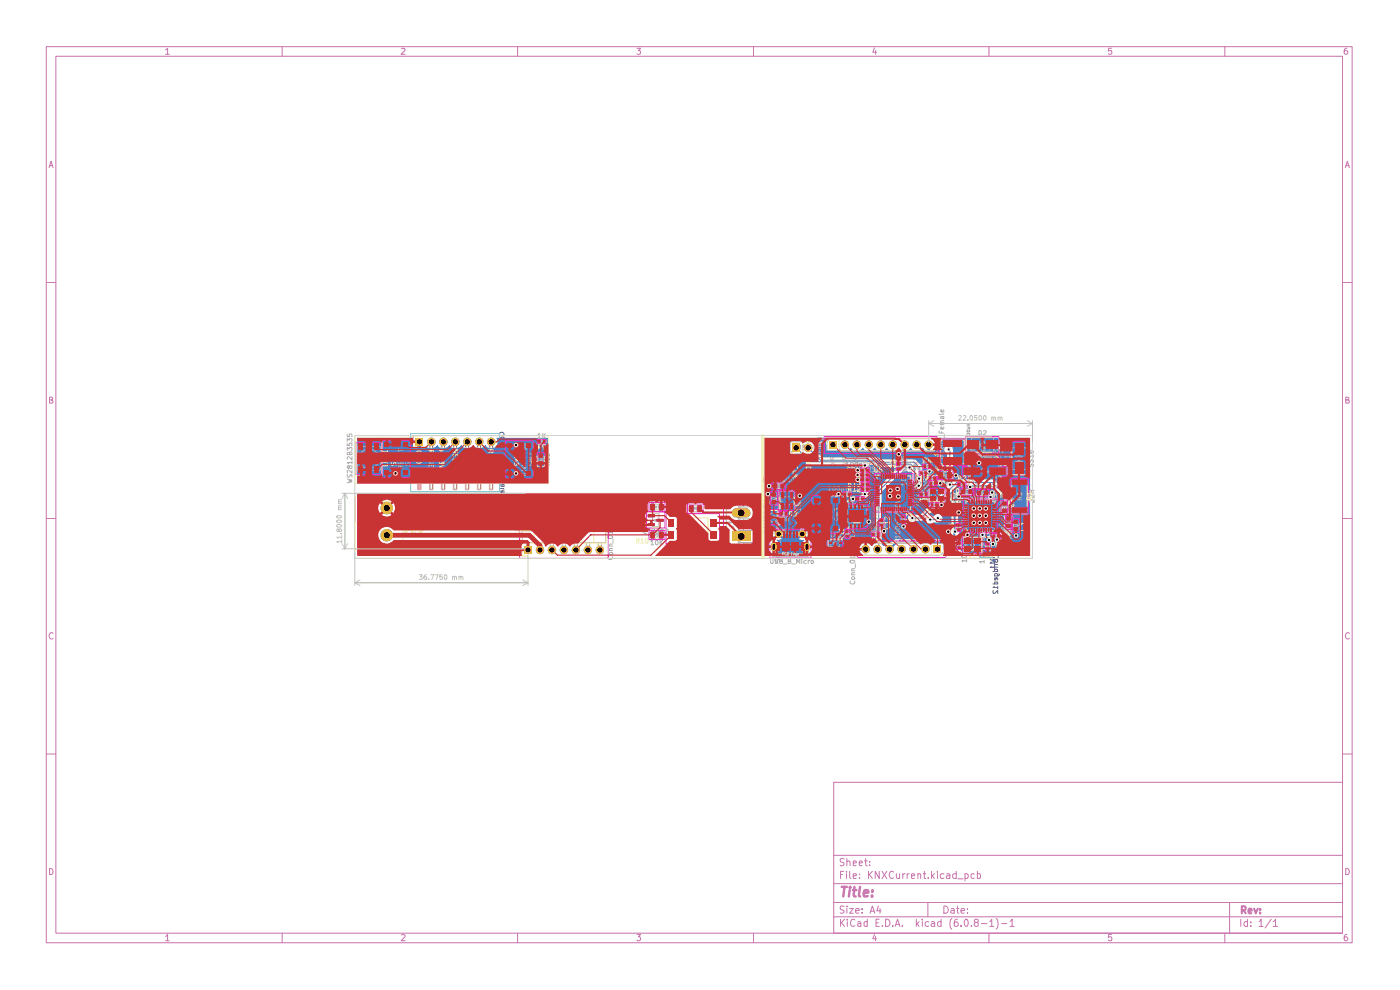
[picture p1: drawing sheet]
<svg xmlns="http://www.w3.org/2000/svg" width="297mm" height="210mm" viewBox="0 0 297 210" stroke-linecap="round" stroke-linejoin="round" font-family="sans-serif">
<g fill="none" stroke="#c872ab" stroke-width=".21">
<path d="M9.8 9.9h277v190.1h-277zM11.9 11.9h272.9v186h-272.9zM35.1 10.6l.5-.4v1.3M35.1 11.5h.8M59.9 9.9v2M85.2 10.3l.5-.1 .2 .4-.8 .9h.8M109.8 9.9v2M135.1 10.2h.8l-.4 .5h.3v.7h-.7M159.8 9.9v2M185.5 10.2l-.3 .9h.7M185.8 10.7v.8M209.8 9.9v2"/>
<path d="M235.8 10.2h-.6l-.1 .6 .7-.1a.48 .48 0 0 1 0 .7 .48 .48 0 0 1-.7 0M259.8 9.9v2M285.7 10.2l-.4 .1-.1 1 .2 .2 .4-.1 .1-.4-.2-.3h-.5v.3M10.4 35.6l.4-1.4 .5 1.4M10.5 35.1h.7M285.4 35.6l.4-1.4 .5 1.4M285.5 35.1h.7M9.8 59.9h2.1M284.8 59.9h2M10.5 84.8l.6-.1v-.4l-.6-.1v1.3h.5l.3-.4-.4-.3M285.5 84.8l.6-.1v-.4l-.6-.1v1.3h.5l.3-.4-.4-.3M9.8 110h2.1"/>
<path d="M284.8 110h2M11.3 134.4a.57 .57 0 0 0-.8 0 .57 .57 0 0 0 0 .8l.3 .3 .5-.1M286.3 134.4a.57 .57 0 0 0-.8 0 .57 .57 0 0 0 0 .8l.3 .3 .5-.1M9.8 159.9h2.1M284.8 159.9h2M176.9 165.9h107.9v32h-107.9zM10.5 184.2a.71 .71 0 0 1 .7 .5 .71 .71 0 0 1-.2 .8h-.5zM35.1 198.6l.5-.4v1.4M35.1 199.6h.8M59.9 197.9v2.1M85.2 198.4l.1-.2h.4l.2 .4-.8 1h.8M109.8 197.9v2.1"/>
<path d="M135.1 198.2h.8l-.4 .5 .4 .3-.1 .5-.5 .1-.2-.2M159.8 197.9v2.1M176.9 194.5h107.9M176.9 191.4h107.9M176.9 187.4h107.9M176.9 181.4h107.9M178.3 195v1.5M178.3 185.5h.4M178.5 195.7l.7 .8M179 184.8h-.7v1.5M179.1 192.3h-.8a.61 .61 0 0 0 .1 .6 .61 .61 0 0 0 .6 .2l.1 .4a.6 .6 0 0 1-.9 .1M179.1 182.2h-.8a.53 .53 0 0 0 0 .6 .53 .53 0 0 0 .6 .2l.2 .2-.2 .4h-.7"/>
<path d="M179.2 195l-.9 .9M179.6 184.8v.2M179.6 185.3v1M179.7 192.2v.2M179.7 182.8v-.1a.36 .36 0 0 1 .6 .2v.7M179.7 182.1v1.5M179.7 192.7v1M179.7 195v.2M179.7 195.5v1M180.3 192.7h.7l-.7 1h.7M180.3 184.8v1.3l.2 .2M181 185.8l.7-.1-.2-.4-.5 .1v.9h.6"/>
<path d="M181 183.1l.7-.1-.2-.4-.5 .1v.9h.6M181.4 195.2l-.4-.2a.78 .78 0 0 0-.6 .7 .78 .78 0 0 0 .6 .8l.4-.2M181.5 193.2l.8-.1-.1-.3-.4-.1-.3 .3 .1 .6h.6M181.9 195.6h.6l.1 .9M182.3 183.1l.7-.1-.2-.4-.4 .1-.1 .7 .2 .2h.4M182.4 186.2v.1M182.4 185.4v.1M182.6 195.9l-.7 .1v.4h.7M182.9 193.5v.2M182.9 192.8v.2M183.4 182.6h.6M183.6 182.1v1.3l.4 .2"/>
<path d="M184 195.6l-.4-.1-.3 .2v.6l.3 .2 .4-.1M184 195v1.5M184.2 184.8v1.5M184.4 185.5l.7 .8M184.5 183.5v.1M184.5 182.7v.2M184.6 193.7l.5-1.5 .5 1.5M184.7 193.3h.7M185.1 184.8l-.9 .9M185.5 198.2l-.3 .9h.7M185.8 198.6v1M185.8 195.7h.5"/>
<path d="M186.3 192.2l-.3 1h.9M186.5 195h-.7v1.5h.7M186.5 184.8v1.5l-.8-1.5v1.5M186.7 192.7v1M187.1 184.8l1 1.5M187.2 196.3v.2M187.9 195a.78 .78 0 0 1 .9 .7 .78 .78 0 0 1-.9 .8zM188.1 184.8l-1 1.5M189.4 196.3v.2M189.6 185l-.1-.1a.73 .73 0 0 0-.9 .6 .73 .73 0 0 0 .6 .8l.4-.1M189.9 196.5l.5-1.5 .5 1.5M190.1 196.1h.7"/>
<path d="M190.2 185.3v.8a.37 .37 0 0 0 .3 .3 .37 .37 0 0 0 .3-.2M190.8 185.3v1M191.4 196.3v.2M191.5 185.3v1M192 185.3l-.5 .3M192.4 185.3v1M192.9 185.3l-.5 .3M193.4 185.8l.7-.1-.1-.3h-.6v.9h.6M194.4 195v1.5M194.6 195.9l.4 .6M194.7 185.5l.2-.2 .4 .2v.8M194.7 185.3v1"/>
<path d="M195 195.5l-.6 .6M195.7 195v.2M195.7 195.5v1M195.8 185.3h.6M196.1 184.8v1.5h.3M196.8 191.4v3.1M196.9 186.2v.1M197 195.6h-.6l-.1 .7a.52 .52 0 0 0 .7 .1M197.6 195.6h.6l.1 .9M197.6 184.8v1.5M197.8 185.8l.4 .5M198.2 185.3l-.6 .6"/>
<path d="M198.3 195.9h-.5l-.3 .3 .3 .3 .5-.1M198.9 184.8v.2M198.9 185.3v1M199.6 195.6h-.6l-.1 .7a.52 .52 0 0 0 .7 .1M199.6 195v1.5M200.2 192.2a.78 .78 0 0 1 1 .8 .78 .78 0 0 1-1 .7zM200.2 185.4l-.5-.1-.2 .3v.4l.2 .3h.5M200.8 185.4l.4-.1 .3 .2v.8M201.5 185.7l-.8 .2 .3 .4h.5M201.8 192.8h.6v.9M201.9 194.8a1.74 1.74 0 0 0 0 2.3M202.4 193.1h-.5l-.2 .3 .2 .3 .5-.1"/>
<path d="M202.9 185.4a.52 .52 0 0 0-.8 .2l.2 .7h.6M202.9 184.8v1.5M202.9 192.7h.6M203.1 192.2v1.3l.4 .2M203.1 195l-.4 .1a1.38 1.38 0 0 0-.2 1.3 .52 .52 0 0 0 .8-.1v-.4l-.4-.3-.4 .1-.1 .2M203.2 186.4h1.1M203.9 193.2l.7-.1v-.3l-.5-.1-.2 .3 .1 .6h.6M203.9 196.3v.2M204.7 185.4l.4-.1 .3 .3-.1 .6-.2 .1h-.4M204.7 185.3v1.6M204.9 195a.89 .89 0 0 1 .3 1.4l-.1 .1a.88 .88 0 0 1-.2-1.5zM205.2 193.5v.2"/>
<path d="M205.2 192.8v.2M206.1 196.3v.2M206.7 185.4l-.5-.1-.2 .3 .1 .6 .1 .1h.5M207 195.7l-.3-.3 .1-.2 .2-.2 .4 .1 .1 .4-.7 .2-.1 .2v.4a.52 .52 0 0 0 .8 0v-.5l-.2-.1M207.3 185.4l.5-.1 .2 .3-.1 .7h-.6M207.3 184.8v1.5M208.2 195.9h1.2M209.8 197.9v2.1M210 195.5l.4-.5v1.5M210 196.5h.8M211.3 194.8a1.74 1.74 0 0 1 0 2.3M212.5 195.9h1.1"/>
<path d="M214.3 195.5l.4-.5v1.5M214.3 196.5h.8M235.8 198.2h-.6l-.1 .7 .3-.2 .4 .1v.7l-.4 .1-.3-.2M259.8 197.9v2.1M260.9 191.4v6.5M263.2 195v1.5M264.7 195.6l-.5-.1-.3 .3v.5l.3 .2 .5-.1M264.7 195v1.5M265.3 196.3v.2M265.3 195.6v.1M267.1 195.5l.4-.5v1.5M267.1 196.5h.9"/>
<path d="M269.7 195l-1.3 1.8M270.1 195.5l.5-.5v1.5M270.1 196.5h.9M285.5 184.2a.71 .71 0 0 1 .7 .5 .71 .71 0 0 1-.2 .8h-.5zM285.7 198.2a.58 .58 0 0 0-.5 .6v.7l.5 .1 .2-.3v-.3l-.2-.3h-.3l-.2 .3"/>
</g>
<path d="M263.4 193.1h.6a.47 .47 0 0 0 .3-.4 .47 .47 0 0 0-.3-.5h-.6v1.6M263.8 193.1l.5 .7M264.9 193.2h.7l-.2-.5-.4 .1-.1 .8 .1 .2 .5-.1M266.1 192.7l.3 1.1 .4-1.1M267.3 193.6v.2M267.3 192.8v.2" fill="none" stroke="#c872ab" stroke-width=".42"/>
<path d="M178.6 188.1h1.1M179.2 188.1l-.3 2.1M180.3 188.8l-.2 1.4M180.3 188.1v.3M180.9 188.8h.8M181.3 188.1l-.2 1.8 .4 .3M182.5 188.1l-.3 1.8 .3 .3M183.2 189.5l1-.2-.1-.4h-.7l-.2 1 .3 .3 .6-.1M185 190v.2M185.1 188.9v.2" fill="none" stroke="#c872ab" stroke-width=".51"/>
<g fill="none" stroke="#585d84" stroke-width=".21">
<path d="M88.3 95.2h17.2v2.6h-17.8v-1.9zM88.6 97.8v6h.6v-6M88.6 95.2v-1.7h.6v1.7M91.2 97.8v6h.6v-6M91.2 95.2v-1.7h.6v1.7M93.7 97.8v6h.6v-6M93.7 95.2v-1.7h.6v1.7M96 96h.3a.62 .62 0 0 1 0 .9h-.4v-.5l.4-.1 .2 .2M96.3 97.8v6h.6v-6M96.3 95.2v-1.7h.6v1.7M96.9 96v.9h.4M98.8 97.8v6h.6v-6"/>
<path d="M98.8 95.2v-1.7h.6v1.7M101.3 95.2v-1.7h.6v1.7M101.3 97.8v6h.6v-6M103.9 95.2v-1.7h.6v1.7M103.9 97.8v6h.6v-6M105.9 99.8v.6l1-.4M106 92.3a.45 .45 0 0 1 .4-.6 .45 .45 0 0 1 .4 .6M106 96.3l.8-.1 .1 .3a.58 .58 0 0 1-1-.1zM106 99l.8-.1 .1 .2a.55 .55 0 0 1-.5 .4 .55 .55 0 0 1-.5-.4zM106.2 97.1l-.3 .3h1M106.3 93.6h.6M106.3 94.6h.6"/>
<path d="M106.3 98l.6 .5M106.3 92.7h.5l.1 .3-.1 .2h-.4l-.1-.2zM106.3 93.6v.5h.6M106.3 94.6v.2l.1 .2h.5M106.9 97.1v.6M106.9 98l-.6 .5M107 95.2v.8M105.9 103.6h.9l.1 .2M106.3 102.7v.3l.1 .2h.5M106.5 103.2l.1-.5h.2l.1 .2-.1 .3M106.6 104.1l-.1 .5-.2-.1v-.4h.5v.5M106.9 101.6h-1l.7 .3-.7 .4h1"/>
<path d="M107 100.6v.7M210.1 116h.8l.1 .2M210.1 118.3h.9v.3l-.2 .2h-.6l-.1-.2zM210.3 113.5l.7 .3-.7 .2M210.3 119.2l-.2 .3h.9M210.3 115.8v.4M210.4 112.7v.4h.6v-.4h-.4v.4M210.4 116.6h.6v.3l-.5 .1-.2-.2zM210.6 107.9h.9l.2 .2M210.6 116.9v.6l.4-.3 .1 .3h.5v-.6M210.6 114.3v.5l-.3-.2 .2-.3h.4l.1 .4M210.6 108.9h1.1"/>
<path d="M211 107.1l.6-.1 .1 .4-.5 .1-.2-.1zM211 108.9l.1-.4h.5v.4M211 111.6h.5l.2 .2-.1 .2M211 111.7l-.1 .6-.3-.1-.3-.5-.2 .1v.5M211 110.2h.7M211 112h.7M211 112.5h.7M211 115.7h.7M211 119.7h.7M211 119.2v.6M211.1 112.5l-.1 .4h.7M211.1 112.9l-.1 .5h.7"/>
<path d="M211.1 118.7v.4l-.4 .1-.1-.5h1.1v.4l-.4 .2-.2-.3M211.2 110.2l-.2 .3M211.2 115.7l-.2 .2M211.2 119.7l-.2 .3M211.3 109.3l-.1 .5-.2-.1 .1-.4h.4l.2 .2-.1 .2M211.3 114.7l-.1 .5-.2-.1 .1-.4h.4l.2 .2-.1 .2M211.6 106.1v.5h-.4l-.2-.5-.4 .1v.4M211.6 113.9v.4l-.6-.1v-.3h1M211.7 110.7l-.4 .5h-.7M211.7 116v.8M211.7 117.7v.7M210.3 120.1l-.2 .3h.9"/>
<path d="M210.6 120.3h.1M210.6 121.2h1.1M210.6 123.9h1.1M210.7 125.3l-.1 .4 .3 .2 .8-.7v.7M210.9 124.4l-.3 .2h1.1M211 121.2v-.4l.2-.1 .4 .1v.4M211 123.9l.1-.5h.5v.5M211 120.3h.7M211 120.1v.6M211.3 122.6l-.1 .4h-.2v-.4h.6v.4M211.7 124.4v.5M211.9 121.7l.1 .2-.3 .3h-.7v-.5h.6v.5"/>
</g>
<path d="M87.1 91.9h18.9v12.4h-18.9zM208 113.6h2.6v4.7h-2.6zM211.2 114.6h2.5v3.3h-2.5z" fill="none" stroke="#26e9ff" stroke-width=".21"/>
<g fill="none" stroke="#e8b2a7" stroke-width=".21">
<path d="M86.7 98.2l-.2 .1v.4l.5 .1 .1-.5-.2-.1-.5 .1-.3 .4M87.1 97.4l-.1 .4h-.9M87.6 95.2h17.9v2.7h-17.9zM88.6 97.9v6h.7v-6M88.6 94.9v.3M88.6 97.9v6M88.7 97.9v6M88.9 97.9v6M89 92.5h-1.3v1.2M89 97.9v6M89.2 97.9v6M89.3 94.9v.3"/>
<path d="M90.3 95.2v2.7M91.1 94.8v.4M91.1 97.9v6h.8v-6M91.9 94.8v.4M92.8 95.2v2.7M93.6 97.9v6h.8v-6M93.6 94.8v.4M94.4 94.8v.4M95.3 95.2v2.7M96.2 97.9v6h.7v-6M96.2 94.8v.4M96.9 94.8v.4"/>
<path d="M97.9 95.2v2.7M98.7 97.9v6h.8v-6M98.7 94.8v.4M99.5 94.8v.4M100.4 95.2v2.7M101.3 97.9v6h.7v-6M101.3 94.8v.4M102 94.8v.4M103 95.2v2.7M103.8 97.9v6h.8v-6M103.8 94.8v.4M104.6 94.8v.4"/>
<path d="M168.3 97.4l.9 .2-.6 .2 .6 .2-.9 .2M168.3 99.6h.9v.5M168.4 99.2l-.1-.4 .4-.3 .5 .1v.6M169.2 96.5v.5h-.3l-.2-.5-.4 .1v.4M171 97.3l1 .2-.7 .2 .7 .2-1 .2M171 98.5h1v.4l-.2 .2h-.6l-.2-.2zM172 96.3l-.1 .6h-.3l-.3-.6-.3 .2v.4M176.2 98h1M176.3 99.4v.6h.3l.6-.6v.6M176.4 98.5a.6 .6 0 0 1 .8 .1v.2a.6 .6 0 0 1-1 0zM176.7 96.9v.5l-.3 .1-.2-.1v-.5h1M176.8 96.3v.2h.3l.1-.2-.2-.4h-.6l-.2 .4 .1 .2"/>
<path d="M178.8 98.5h.1a.64 .64 0 0 1 .8 0v.4a.63 .63 0 0 1-.9 0zM178.8 98h.9M178.9 99.4v.6h.3l.5-.6v.6M179.3 96.3v.2h.4v-.4l-.1-.2h-.6l-.2 .2v.4M179.3 96.9v.5l-.1 .1-.4-.1v-.5h.9M181.1 97.9h1M181.3 98.4h.7v.5a.67 .67 0 0 1-.9-.2zM181.3 99.3l-.2 .2 .2 .4h.2l.6-.6v.6M181.7 96.3v.1h.4v-.4l-.2-.2h-.5l-.3 .4 .1 .2M181.7 96.9l-.1 .5h-.2l-.3-.1v-.4h1M183.8 97.9h1M183.9 99.3v.6h.3l.6-.6v.6"/>
<path d="M184 98.4l.5-.1 .3 .2v.3a.66 .66 0 0 1-1-.1zM184.3 96.9v.5h-.4l-.1-.5h1M184.4 96.3v.1h.4v-.4l-.2-.2h-.5l-.3 .4 .1 .2M186.3 98.5a.66 .66 0 0 1 1.1 0v.2a.66 .66 0 0 1-1.1 .1zM186.3 97.9h1.1M186.4 99.3v.6h.4l.6-.6v.6M186.9 96.9v.4l-.2 .1h-.4v-.5h1.1M186.9 96.3v.1h.4l.1-.2-.3-.4h-.5l-.3 .2v.4M189 98.5a.63 .63 0 0 1 .9 0l-.1 .4a.64 .64 0 0 1-.8-.1zM189 97.9h.9M189.1 99.3v.6h.3l.5-.6v.6M189.5 96.3v.1h.4v-.4l-.2-.2h-.6l-.1 .2v.4"/>
<path d="M189.5 96.9v.4l-.3 .1h-.2v-.5h.9M191.4 96.4v.6l.5-.3v.3h.5v-.6M191.4 97.4l1 .3-1 .3M191.4 98.2v.7l.5-.4v.3l.4 .1 .1-.3v-.4M191.7 95.7h.7M192 95.3v.8M193.8 95.9h1M193.8 97.9l1 .6M194.2 96l.6 .4M194.4 95.9l-.6 .5M194.8 96.9h-1l1 .5h-1M194.8 97.9l-1 .6"/>
<path d="M196.3 98h1.1v.1l-.3 .4h-.5zM196.9 96.3v.1h.4l.1-.2-.3-.4h-.5l-.3 .4 .1 .2M197.4 96.9h-1.1l1.1 .5h-1.1M168.3 100.4h.9M168.7 100.6l.5 .4M168.8 100.4l-.5 .6M177.2 100.5l-.2 .4h-.7v-.5l.5 .1v.3l-.2 .1M179.2 100.6v-.2h-.3l-.1 .4 .4 .1 .1-.5 .4 .1v.4h-.4l-.1-.1M181.1 100.2v.7l1-.4M183 114.3h1v.4a.58 .58 0 0 1-.7 .2 .58 .58 0 0 1-.3-.6zM183.6 112.6v.3h.3a.5 .5 0 0 0-.2-.6 .5 .5 0 0 0-.6 0l-.1 .2v.3M184 113.3h-1l1 .5h-1"/>
<path d="M184.4 100.3l-.2 .1v.4h.5v-.5h-.6l-.3 .5M185.7 112.3v-.4h1v.4M185.7 114.2v-.4h1v.4M185.7 114.6v.5M185.7 114.8h1M186.2 110.9v.5l-.4 .1-.1-.2v-.4h1M186.2 111.2l.5 .3M186.2 111.9v.4M186.2 113.8v.3M186.6 112.8l.1 .3-.2 .3-.2-.1-.3-.5h-.2l-.1 .1 .1 .5M187.3 100.3v.5h-.5v-.5h-.5v.5M188.3 112.5v.6l.3-.3 .1 .3h.5v-.6"/>
<path d="M188.3 113.5l1 .3-1 .3M188.3 114.3v.7l.3-.3a.35 .35 0 0 0 .4 .3 .35 .35 0 0 0 .3-.3l-.1-.4M188.5 111.8h.8M188.9 100.6l.7-.3v.6M188.9 111.3v.8M189.2 100.8h.7M190.9 110.1v-.5h1v.5M190.9 110.6l.4-.2 .5 .1 .1 .4-.1 .2h-.8zM190.9 113.2l1 .3-.7 .1 .7 .2-1 .2M191.3 109.6v.3M191.4 112.3v.4l-.1 .2-.4-.1v-.5h1M191.4 114.5l-.1 .5h-.3l-.1-.5h1"/>
<path d="M191.4 114.6l.5 .4M191.9 108.5h-1l1 .6h-1M193.3 110.6v-.5h1v.5M193.3 111.2l.2-.2h.6l.2 .4a.66 .66 0 0 1-1 .1zM193.3 113.9h1M193.3 114.2l1 .7M193.8 112.9v.4l-.3 .2-.2-.2v-.4h1M193.8 110.1v.4M194.3 109h-1l1 .6h-1M194.3 114.2l-1 .7M195.6 108.3h1M195.6 110.2l1 .7"/>
<path d="M195.9 113h.7M196 113.6h.5v.5h-.5zM196 115v-.4h.5v.4M196 108.5l.6 .4M196.1 112v.5l-.4 .1-.1-.6h1M196.1 113l-.2 .4M196.2 108.3l-.6 .6M196.6 109.3h-1l1 .6h-1M196.6 110.2l-1 .7M196.8 114.6v.4h-.9M198.3 112.6h1v.5M198.3 113.9v-.4h1v.4"/>
<path d="M198.3 114.3h1v.3l-.3 .3h-.5zM198.8 111.6v.5l-.4 .1-.1-.6h1M198.8 111.8l.5 .4M198.8 113.5v.3M205.7 116.6l-.1 .4 .4 .1 .5-.6v.6M206.1 115.6l-.1 .6h-.3l-.1-.6h.9M206.5 114.7v.3l-.3 .1h-.6M206.9 117v.6l.4-.3 .1 .3h.5v-.6M207.3 114.6l-.4 .3h1M207.9 114.6v.5M208.3 114.6v2.8a.7 .7 0 0 0 .7 .7M209 113.9l-.5 .2-.2 .5"/>
<path d="M209 113.9h.5M209 118h.5M209.5 113.9l.5 .2 .2 .5M210.3 114.6v2.8a.7 .7 0 0 1-.7 .7M211.5 116.9l.2 .5 .5 .2M211.5 115.5v1.4M212.2 117.6h.6M212.8 114.8a1 1 0 0 0-1.2 .5l-.1 .2M212.8 114.8a.7 .7 0 0 1 .7 .7M213.4 115.5v1.4M213.5 116.9l-.2 .5-.5 .2M214 116.8l-.3 .3h1"/>
<path d="M214.2 115.8v.5l-.4 .1-.1-.6h1M214.7 115l-.2 .4h-.8M214.7 116.8v.5"/>
</g>
<g fill="#02ffee">
<path d="M155.3 112.8h3.9v2h-3.9z"/>
<circle cx="124.7" cy="116.7" r=".89"/>
<circle cx="127.3" cy="116.7" r=".89"/>
</g>
<path d="M156.2 108.8h2" fill="none" stroke="#02ffee" stroke-width="1.9"/>
<path d="M164.2 115.7v.6" fill="none" stroke="#02ffee" stroke-width="1.2"/>
<g fill="#02ffee">
<path d="M111.2 115.8h1.7v1.7h-1.7z"/>
<path d="M168.1 94.1h1.7v1.7h-1.7z"/>
<path d="M175.8 93.5h1.7v1.7h-1.7z"/>
<circle cx="165.2" cy="113.3" r=".8"/>
<circle cx="114.6" cy="116.7" r=".89"/>
<circle cx="117.1" cy="116.7" r=".89"/>
<circle cx="119.6" cy="116.7" r=".89"/>
<circle cx="122.2" cy="116.7" r=".89"/>
<circle cx="193.8" cy="116.5" r=".89"/>
<circle cx="191.3" cy="116.5" r=".89"/>
<circle cx="188.7" cy="116.5" r=".89"/>
<circle cx="186.2" cy="116.5" r=".89"/>
<circle cx="183.6" cy="116.5" r=".89"/>
<circle cx="171.4" cy="95" r=".89"/>
<circle cx="179.2" cy="94.3" r=".89"/>
<circle cx="170.2" cy="113.3" r=".8"/>
</g>
<path d="M171.2 115.7v.6" fill="none" stroke="#02ffee" stroke-width="1.2"/>
<g fill="#02ffee">
<path d="M88.1 92.9h1.7v1.7h-1.7z"/>
<path d="M198 115.7h1.7v1.6h-1.7z"/>
<path d="M209 114.1h.5v1h-.5z"/>
<path d="M208.5 114.6h1.6v.6h-1.6z"/>
<path d="M208.5 115.5h1.6v.9h-1.6z"/>
<path d="M209 116.8h.5v1h-.5z"/>
<path d="M208.5 116.7h1.6v.6h-1.6z"/>
<path d="M212.2 116.3h.5v1h-.5z"/>
<path d="M211.7 116.3h1.5v.5h-1.5z"/>
<path d="M212.2 115.1h.5v1h-.5z"/>
<path d="M211.7 115.6h1.5v.5h-1.5z"/>
<circle cx="181.8" cy="94.3" r=".89"/>
<circle cx="184.3" cy="94.3" r=".89"/>
<circle cx="186.9" cy="94.3" r=".89"/>
<circle cx="189.4" cy="94.3" r=".89"/>
<circle cx="191.9" cy="94.3" r=".89"/>
<circle cx="194.5" cy="94.3" r=".89"/>
<circle cx="197" cy="94.3" r=".89"/>
<circle cx="82" cy="113.5" r="1.31"/>
<circle cx="82" cy="107.8" r="1.31"/>
<circle cx="91.5" cy="93.7" r=".89"/>
<circle cx="94.1" cy="93.7" r=".89"/>
<circle cx="96.6" cy="93.7" r=".89"/>
<circle cx="99.1" cy="93.7" r=".89"/>
<circle cx="101.7" cy="93.7" r=".89"/>
<circle cx="104.2" cy="93.7" r=".89"/>
<circle cx="196.3" cy="116.5" r=".89"/>
<circle cx="209.5" cy="114.6" r=".55"/>
<circle cx="209" cy="114.6" r=".55"/>
<circle cx="209.5" cy="117.3" r=".55"/>
<circle cx="209" cy="117.3" r=".55"/>
<circle cx="212.2" cy="116.8" r=".55"/>
<circle cx="212.7" cy="116.8" r=".55"/>
<circle cx="212.2" cy="115.6" r=".55"/>
<circle cx="212.7" cy="115.6" r=".55"/>
</g>
<g fill="#4d7fc4">
<path d="M162.2 92.9h13.3l.1 .1-.3 .2 .1 2.4 2.4 .1 .3-.5h.1a1.3 1.3 0 0 0 2.2-.2l.2 .1a1.36 1.36 0 0 0 2.4-.1l.1 .1a1.36 1.36 0 0 0 2.4-.1l.2 .1a1.36 1.36 0 0 0 2.3-.1l.2 .1a1.36 1.36 0 0 0 2.4-.1l.2 .1a1.36 1.36 0 0 0 2.3-.1l.2 .1a1.36 1.36 0 0 0 2.4-.1h.1l.2 .3a1.41 1.41 0 0 0 2-.1l.3-.6h-1v1.1h-.5v-1.6h1.5l-.4-.8-.4-.2v-.2l21 .1-.1 24.9h-5.2l.5-.6v-.5l.5-.6-.1-11.1-3.3-3.3-.2-.1h-7.7l-.3 .1-.2 .3-.2-.1v-6.7l-.4-.6-.9-.2a.89 .89 0 0 0-.6 .8 .89 .89 0 0 0 .6 .9l-.1 6a1.16 1.16 0 0 0 .1 1.3l-5.7 5.7h-1.1l-.3-.2-.9 .1a.99 .99 0 0 0 .3 1.6h.6l.3-.2h1.4l.8-.6h.1v.5l.3 .5 .3 .2h.6l.3-.3h1.2l.5-.2a.97 .97 0 0 0 .2-1.1l-.1-.1a.97 .97 0 0 0-1.6 .2l-1.2-.4 6.3-6.2h7.1l2.7 2.7v7.6l-.2 .1-.7-.8-.3-.1h-2l-.3 .3h-.4l-.3-.3h-.6a1.01 1.01 0 0 0-.2 1.8v1.4h1.5v.5h-1.1l-.4 .1h-3.3l-1.6-1.6v-1.2a.84 .84 0 0 0 .2-1.3v-5.9l.2-.1 7.1 .1a.95 .95 0 0 0 .5-.9 .95 .95 0 0 0-.6-.8h-.6l-.3 .1h-5.6l-.4-.3h-.6l-.4 .3-.2 .5-.6 .6v6.5l-.1 .2 .1 1.7-.2 .2h-11.8l-.7 .7-1 .1-.7 .6-.4-.3v-11.2l4.6-4.5 1.9 .3v2.3l.5 .6v.2a.93 .93 0 0 0 1.3 .7 .93 .93 0 0 0 .2-1.5l.3-.5v-.7l-.2-.3v-1.9l-1.2-1.4-.4-.2h-7.2l-.5-.4h-12l-1.6-1.6v-.2a1.41 1.41 0 0 0-.8-1.5 1.41 1.41 0 0 0-1.6 .4l-.2-.4-.3-.1h-1.8l-.4 .1v2.3l.4 .3h1.4l2.2 2.2 11 .1 .3 .7v4.8l-.3 .5v.4l.3 .5 .9 .2a.96 .96 0 0 0 .3-1.6v-4.8l.4-.7h1.3l.5 .5h4.1v.2l-4.6 4.5v11.3l-.8 .7h-.2l-.4-.5-.5-.2v1.6l-1.6 .1 .2 .5 .5 .4v.2h-20.8v-1.5h.9a1.1 1.1 0 0 0 1.7 .9l.3-.3 .2-.6h4.8a1.11 1.11 0 0 0 .9 1.1 1.11 1.11 0 0 0 1.2-.7l.1-.6h-.9v1.2h-.5v-1.2h-.8v.2h-4.8v-.2h-.9v1.2h-.5v-1.2h-.8v.2h-.9v-.2h21.2v-1.1l-.7 .4-.4 .7h-20.1v-.5h3.1v-.3l-.5-.8h.6l.5-.3h3.6l.5 .3 .5-.1 .1 .2-.4 .4-.1 .6h2.2l-.2-.6-.2-.4-.5-.1v1.1h-.5v-1.4l-.7-.7-.7 .7h-3.6l-.7-.7-.7 .7-.1 1.4h-.5v-1.1l-.8 .5v.6h-.9v-2.4h1.7l.3 .7 .6-.7h.7l.7 .7 .3-.7h2.4l.3 .7 .6-.7h.7l.7 .7 .2-.7-.2-.7-.7 .7h-.7l-.6-.7-.3 .7h-2.4l-.3-.7-.7 .7h-.7l-.6-.7-.3 .7h-1.7v-1h2.3l.7 .6 .7-.6h3.6l.7 .6 .7-.6-.3-.2h-.8l-.3 .2h-3.6l-.3-.2h-.8l-.3 .2h-2.3z"/>
<path d="M210.6 113.8h.8l.4 .3v.5l-.2 .2-.6-.2a.59 .59 0 0 1-.4-.8z"/>
<path d="M75.8 92.9h11.7l.1 .6 1.6 .1v1.5h.9l.2-.4h.2a1.2 1.2 0 0 0 1.5 .3l.9-.6a1.3 1.3 0 0 0 2 .4l.3-.4h.2a1.3 1.3 0 0 0 2 .4l.4-.4h.2a1.3 1.3 0 0 0 2 .4l.3-.4h.2a1.3 1.3 0 0 0 2 .4l.4-.4h.1a1.35 1.35 0 0 0 1.9 .5 1.35 1.35 0 0 0 .4-1.9l11-.1v9.6l-40.4 .1-.1-7.9h11.8l.3 .4h.8v-1.1h-1.1v.7h-11.8z"/>
</g>
<path d="M202.4 112.9v2.2M202.5 112.7l.1 .1M203.4 105.3l-.9 .8v2.9M210.6 115.4v1.2" fill="none" stroke="#4d7fc4" stroke-width=".42"/>
<path d="M209.7 113.5l.3-.3h1.7l.7 .8v1.5" fill="none" stroke="#4d7fc4" stroke-width=".25"/>
<path d="M209.5 115.1h.4v.5h-.4zM213.6 116.1l-.8 .7" fill="none" stroke="#4d7fc4" stroke-width=".21"/>
<path d="M209.5 115.1h.4v.5h-.4z" fill="#4d7fc4"/>
<path d="M202.4 115.1l2.1 2h3.9l.1 .2h1.6l.5-.7" fill="none" stroke="#4d7fc4" stroke-width=".42"/>
<path d="M208.7 115.1h.4v.5h-.4z" fill="none" stroke="#4d7fc4" stroke-width=".21"/>
<path d="M208.7 115.1h.4v.5h-.4z" fill="#4d7fc4"/>
<path d="M183.5 98.5v6.3M201.2 95.3l.3 .4v7.1M208.4 113.5h1.3" fill="none" stroke="#4d7fc4" stroke-width=".25"/>
<path d="M202.4 115.1h-12.2l-1.5 1.4M202.5 109v3.7M202.6 112.8l-.2 .1M203.4 105.3l6.7 .1" fill="none" stroke="#4d7fc4" stroke-width=".42"/>
<path d="M168.9 95l3.1 3h14l.4 .5h6.8l.9 .8v2.9l.8 .8M171.4 95l2.7 2.6h12l.5 .4h7.3l1.1 1.1v2.4M193 99.1l-1.7 .1-4.9 4.9v12.1M186.4 112.4h.1M186.4 113h.1M193.5 109.9h1.9l7.5-7.5h7.6l3.1 3v10.7M199 109.9l-.4 .3h-1.2" fill="none" stroke="#4d7fc4" stroke-width=".21"/>
<g fill="#4d7fc4">
<path d="M209 114.1h.5v1h-.5z"/>
<path d="M208.5 114.6h1.6v.6h-1.6z"/>
<path d="M208.5 115.5h1.6v.9h-1.6z"/>
<path d="M209 116.8h.5v1h-.5z"/>
<path d="M208.5 116.7h1.6v.6h-1.6z"/>
<path d="M212.2 116.3h.5v1h-.5z"/>
<path d="M211.7 116.3h1.5v.5h-1.5z"/>
<path d="M212.2 115.1h.5v1h-.5z"/>
<path d="M211.7 115.6h1.5v.5h-1.5z"/>
<circle cx="209.5" cy="114.6" r=".55"/>
<circle cx="209" cy="114.6" r=".55"/>
<circle cx="209.5" cy="117.3" r=".55"/>
<circle cx="209" cy="117.3" r=".55"/>
<circle cx="212.2" cy="116.8" r=".55"/>
<circle cx="212.7" cy="116.8" r=".55"/>
<circle cx="212.2" cy="115.6" r=".55"/>
<circle cx="212.7" cy="115.6" r=".55"/>
</g>
<g fill="none" stroke="#afafaf" stroke-width=".21">
<path d="M73.7 95.6v-.7l.4 .3v-.2l.1-.1 .5 .1-.1 .6M73.7 94.1v.4l.5 .1-.1-.5h.6l-.1 .5M73.7 93.6v-.6l.4 .4 .1-.4h.4v.6M73.7 92.1v.5h.5l-.1-.4 .4-.2 .2 .2-.1 .4M74.1 99l.1-.2h.4l.1 .4-.4 .2-.2-.3v-.2l-.4-.1v.5l.2 .1 .2-.3M74.2 96.1l.1-.3 .4 .2v.4h-1v-.3l.3-.2 .2 .2v.3M74.7 99.7v.6l-.7-.6-.3 .2v.4M74.7 98.1h-1l.3 .3M74.7 96.9v.6l-.7-.6-.3 .2v.3M74.7 97.9v.5M75.8 98.7l.9 1M75.8 94.7h5v5h-5z"/>
<path d="M77.8 97.4v.5h.8v-.5M77.8 96.9l.2-.2h.4l.2 .4h-.8zM78.1 97.6v.3M78.6 98.1v.4h-.8M78.6 96.2h-.8l.3 .1M78.6 95.9v.4M84.5 97.9v.5h1v-.5M84.5 96v.5h1v-.5M84.5 95.2v.6M84.5 95.5h1M84.6 96.9l-.1 .4 .2 .2 .2-.1 .3-.5 .3 .2-.1 .4M85 99.4v-.5l-.4-.1-.1 .6h1"/>
<path d="M85 96.2v.3M85 98v.4M85.5 98.8l-.5 .3M86 98.1v.4l.2 .2 .2-.2 .2-.4h.3l.1 .2-.1 .4M86 96.9l1 .3-.7 .2 .7 .1-1 .3M87 96.3h-1l.3 .3M87 96v.6M110.6 99.2h1l-1 .6h1M110.6 98.2l1 .7M110.9 95.8l.3 .3M110.9 94.1h.9l.1 .5M110.9 96.1h.7"/>
<path d="M111 95h.5l.1 .4h-.6zM111 94.1v.5h.5l.1-.5M111.2 97v-.3l-.2-.2h-.3l-.1 .5h1M111.6 98.2l-1 .7M112.1 97l1 .3-.8 .1 .8 .3-1 .2M112.2 98.2l-.1 .4 .2 .2 .3-.2 .2-.4h.1l.2 .3-.1 .3M113.1 96.2v.6l-.6-.6h-.3v.5M114.1 92.2l.3-.3v1.1M114.1 93h.6M114.3 96.7h.8v1.6h-.5l-.3-.3zM114.4 93.4h1v.5h-1zM114.5 97.7l.2-.1 .2 .1v.1z"/>
<path d="M114.7 97.2h.2M114.8 93.7l.1-.1h-.1v.2M114.8 97.2v.2l-.3-.1M114.8 93.7l.1 .1M115.1 91.9v1.1M115.2 93.7l-.2-.1h.2l-.2 .2M115.2 92.4l.5 .6M115.6 96.3h1v.4l-.6 .1v-.5M115.7 91.9l-.6 .6M116.2 98.6l-.1-.5-.3-.1-.2 .2v.4h1M116.6 97.2l-.1 .5h-.4l-.2-.2 .1-.3h.2v.5M116.6 98l-.4 .4"/>
<path d="M167.6 93.7h5.1v2.6h-4.5l-.6-.7zM169.8 94.4v.7l-.4 .3M170.4 94.8l-.1-.1v-.2l.3-.1 .3 .2-.2 .2-.4 .1v.4l.1 .1 .5-.2v-.2l-.3-.2M173.2 96.6a.58 .58 0 0 1 .7-.1 .58 .58 0 0 1 .3 .5h-1zM173.2 95.2h1M173.6 95.2v-.5h.1l.5 .1v.4M173.6 93.8h.6M174.1 93.8l.1 .2v.2h-.6M174.2 95.6v.4h-.6v-.4h.2l.1 .4M174.2 92.9v.4h-.6v-.4h.7l.3 .2-.1 .2M176 93h22.3v2.6h-22.9v-1.9zM179.5 98.3l.2-.3v1"/>
<path d="M179.5 99h.6M180.4 99.3l.4-.3v1M180.4 100h.6M180.7 98a.53 .53 0 0 1 .3 .5 .53 .53 0 0 1-.4 .5l-.2-.6zM181.4 99.3v.6h.5M181.6 98l.3 .2v.6l-.1 .2a.54 .54 0 0 1-.5-.5 .54 .54 0 0 1 .3-.5zM181.9 99.3v.7M182.4 98.5l.1-.2 .3 .1v.6h-.4v1M182.4 99.5h.3M182.4 98.3v.7M182.8 100h-.4v1M183 99.5h1v.5h-1z"/>
<path d="M183.3 98.5h.3M183.4 99.6h-.1v.3h.1M183.5 99.6l.1 .3M183.8 99.6l-.1 .2h.2M183.8 98h-.5v1M183.9 99.7v.2M183.9 99l-.9 1.2M183.9 100l-.9 1.3M184.2 99.1l.1-.1h.3l.1 .1v.4l-.6 .5h.6M184.8 98l-.8 1.2M185.7 98h-.5v.5h.5l.1 .3-.2 .2-.4-.1M185.7 99h-.5v.5h.5l.1 .3-.2 .2-.4-.1"/>
<path d="M185.7 100h-.5v.5h.5l.1 .3-.2 .2-.4-.1M186 99l.3 1 .4-1M186 100l.3 1 .4-1M186.3 98a.53 .53 0 0 1 .4 .5 .53 .53 0 0 1-.4 .5l-.2-.6zM186.5 93.8v.7l-.4 .3M186.9 98l.4 1 .3-1M186.9 94.1l.3-.3v1M186.9 94.8h.6M190.3 98.5h.5v1h-.5zM190.5 99.2l.3 .1-.1-.1M190.8 98.9v.2l-.2-.2-.1 .1M190.8 98.7v.1l-.3-.1v.1"/>
<path d="M191.2 97.6l1.2 .9M191.3 98.7v.4h.9M191.3 96.8v.5h.4v-.5l.3-.1 .2 .2-.1 .4M191.3 94.8l.9 .4-.9 .3M191.3 95.8h.6l.3 .1a.47 .47 0 0 1-.5 .5 .47 .47 0 0 1-.4-.5zM191.7 98.8v.3M191.9 99l.2-.4v1M191.9 99.6h.5M192.2 99.6h-.6l.1 .5M192.9 98.7l.2-.1 .3 .2v.7l-.3 .1a.58 .58 0 0 1-.2-.9zM194 98.6l.3 .2v.7l-.2 .1-.3-.1v-.7zM194.7 99.1h.5v.5"/>
<path d="M194.7 99v.6M195.6 97.5l.2-.3v1M195.6 98.2h.5M195.7 99.1h.3M196.2 98.6h-.5v1M196.2 98.6v.6h1.1v-.6M196.2 98.6h1.1M196.6 99l.1-.2h-.1v.3M196.6 97.3l.2-.1a.53 .53 0 0 1 .3 .5 .53 .53 0 0 1-.4 .5l-.2-.2zM196.6 99l.1 .1M196.9 98.8l-.1 .2h.2M197 98.9v.2"/>
<path d="M197.3 98.6l-.9 1.3M197.5 97.2v1M197.6 97.9l.3 .3M197.9 97.5l-.4 .5M198 98.6h-.4l-.1 .5h.5l.1 .4-.2 .1h-.4M198.5 98.7l.2-.1a.55 .55 0 0 1 .4 .5 .55 .55 0 0 1-.4 .5l-.2-.4zM199.2 91.4v.5h1M199.3 98.6l.3 1 .4-1M199.3 96.8a.58 .58 0 0 1 .9 .2 .56 .56 0 0 1-.5 .3 .56 .56 0 0 1-.5-.4zM199.3 94.1a.58 .58 0 0 1 .9 .2 .56 .56 0 0 1-.5 .3 .56 .56 0 0 1-.5-.4zM199.6 93.4h5v5h-5zM199.6 99.8h.6"/>
<path d="M199.6 98.9h.6M199.6 94.9l.6 .5M199.6 90.1h.6M199.6 93l.2 .1v.4l-.4 .1-.2-.2 .1-.4h.7l.2 .5M199.7 91.5v.4M199.8 88.4l.1 .4 .3-.1-.1-.3M200.1 90.6v.4h-.5v-.4h.2l.1 .4M200.1 86.9v.5h-.5v-.5h.2l.1 .5M200.2 99.4h-.6v.4M200.2 98.5h-.6v.4M200.2 96h-1l.3 .3M200.2 89.7h-.6v.4"/>
<path d="M200.2 89.2l-.6 .1v.4h.1M200.2 88.4h-.6v.4M200.2 87.7l-.1 .2h-.9M200.2 95.8v.5M200.2 94.9l-.6 .5M200.3 92.1v.8M200.3 97.4v.8M204.4 96.4h.6M204.7 96.4v1M204.9 95.3l.2-.2v1M204.9 96.1h.6M205.1 91.3h.6v.2l-.4 .1-.2-.1z"/>
<path d="M205.1 96.4l.4 1 .3-1M205.1 90.3h.6M205.1 90h.6M205.3 90.7h.4M205.4 90v.3M205.6 96.7h5.6l1 .9v4.7l-1 1h-5.6zM205.7 90.7v.2h-.4M205.7 92.5v.3l-.3-.3h-.3v.3M205.7 91.9v.3l-.3-.3h-.3v.3M205.9 95.2l.1-.1a.52 .52 0 0 1 .4 .5 .52 .52 0 0 1-.3 .5l-.3-.4zM206.1 92.9h4.6v2.9h-4.6zM206.7 96.4h-.5l-.1 .2 .1 .3 .5 .1v.4h-.6"/>
<path d="M206.8 94.4h1M206.9 95.1l.4 .1v.6l-.2 .3a.66 .66 0 0 1-.2-1zM207.7 91.4h.3l.2 .1v.6l-.2 .2h-.3zM207.8 95.4v.5l.1 .2 .3-.2M207.8 93.6v1.6M207.8 94.4l1.1-.8v1.5zM208.2 95.4v.7M208.4 96.4l-.5 .1v.3l.5 .2v.4h-.5M208.6 91.4h.5l.1 .2-.7 .7h.7M208.7 99.5a.45 .45 0 0 0-.6 .4 .45 .45 0 0 0 .6 .4M208.7 95.5h.3M208.9 97.4v-1l.2 .7 .4-.7v1"/>
<path d="M208.9 94.4h1M209.2 95.1h-.5v1M209.4 99.4l-.3 .7h.6M209.6 99.7v.7M209.8 97.4l.3-1 .4 1M209.9 97.1h.5M210.2 95l-.8 1.3M210.5 95.1h.7l-.4 .3 .3 .1 .1 .3-.3 .3-.4-.2M211 96.3l-.2 .8h.6M211.2 96.8v.6M211.8 96.4h.4l.1 .4-.2 .6-.4-.2zM212 95.1h-.4l-.1 .4 .4-.1 .2 .3-.1 .3-.3 .1-.2-.2"/>
<path d="M212.3 95.1l.4 1 .3-1M213.2 97.6l.2-.2h.5l.2 .2v.4h-1zM214.1 96.8h-1l.3 .2M214.1 96.4v.6M214.7 95h3v4.6h-3zM215.4 96.8h1.5l-.7 1.1zM215.4 97.9h1.6M216.2 95.8v1M216.2 97.9v.9M218.3 98.4v.5h.4l.1-.4 .2-.1 .2 .1v.5M218.3 97.4v.6a.36 .36 0 0 0 .4-.1 .36 .36 0 0 0 .1-.4h.4v.5M218.3 95.7l.1 .4h.7l.1-.4-.2-.2h-.2l-.2 .3 .2 .3"/>
<path d="M219.2 96.8h-.9l.2 .2M219.2 96.5v.5M73.7 101.6l1 .3-.7 .1 .7 .2-1 .2M73.7 100.7v.5l.3 .1 .2-.5 .3-.1 .2 .1v.5M77.3 109.2h.6l-.6 .6v.3h.5M78.7 109.2l-.5 .4v.6M78.9 115.2l.7 1M79.6 115.2l-.7 1M80.5 115.2v1l-.6-1v1M80.9 115.2l.5 .6M81.5 115.2v1M81.5 115.7l-.6 .5"/>
<path d="M110.6 100.8h1M110.6 100.2l.6 .6M110.7 112.6h17.8v2.5h-17.2l-.6-.6zM111.6 100.2l-.6 .5M111.7 112.6v-6h.6v6M111.7 115.1v1.8h.6v-1.8M114.2 112.6v-6h.7v6M114.2 115.1v1.8h.7v-1.8M116.8 112.6v-6h.6v6M116.8 115.1v1.8h.6v-1.8M119.3 113.3v.7l-.3 .3M119.3 112.6v-6h.7v6"/>
<path d="M119.3 115.1v1.8h.7v-1.8M120.2 113.3h-.4l-.1 .5 .5-.1v.6l-.5-.1M121.8 112.6v-6h.7v6M121.8 115.1v1.8h.7v-1.8M124.4 112.6v-6h.6v6M124.4 115.1v1.8h.6v-1.8M126.9 112.6v-6h.7v6M126.9 115.1v1.8h.7v-1.8M129 118.1a.52 .52 0 0 0 .3 .6 .52 .52 0 0 0 .7-.2l-.1-.4M129 113.7h.9l.1 .3-.2 .2h-.6l-.3-.2zM129 111l.6-.1 .4 .2a.53 .53 0 0 1-.5 .4 .53 .53 0 0 1-.6-.3zM129.3 117.3l.2-.1h.3l.2 .1v.3l-.6 .1z"/>
<path d="M129.3 116.8h.7M129.3 115.8h.7M129.3 111.8l.7 .5M129.5 107.2l.1 .4h.4v-.4h-.5l-.2 .2 .1 .2M130 116.3h-.6v.5M130 115.4h-.5l-.2 .2 .1 .2M130 112.9h-1.1l.4 .4M130 110.4l-1.1-.5v.7M130 108.1h-1.1l.8 .4-.8 .3h1.1M130 106.6l-.2 .2h-.9M130 105.8v.5h-.6l-.1-.4 .2-.1 .1 .5M130 112.7v.6"/>
<path d="M130 111.8l-.7 .5M130 109v.8M130 114.4v.7M137.2 112.3a.47 .47 0 0 0-.7 .4 .47 .47 0 0 0 .7 .4M137.8 112.2v.7l-.3 .3M138 105.3h.7l-.4 .4h.3l.1 .2-.1 .4h-.6M138.1 114.9l.2-.3v1M138.1 115.6h.6M138.3 112.3l.4-.1 .2 .1-.6 .9h.6M138.3 106.9h2.1v1.3h-2.1zM138.3 112.9h2.1v1.2h-2.1zM138.8 108.9h1v2.9h-1.4v-2.6z"/>
<path d="M138.8 113.5h.3l-.1-.3h-.2v.5M138.9 110.2h.2v.3h-.2zM138.9 113.5l.2 .2M139 110.4l.1 .1M139.1 107.6h.2v-.2l-.2-.1v.5M139.1 105.3v1M139.1 107.6l.2 .2M139.2 112.2h.6l-.4 .4h.3l.1 .4-.2 .2-.4-.1M139.2 105.7l.5 .6M139.2 110.3l.1-.1v.3M139.2 113.4l.2-.2v.5M139.2 110.5h.2"/>
<path d="M139.2 113.7h.4M139.3 114.6a.53 .53 0 0 1 .3 .5 .53 .53 0 0 1-.4 .5l-.2-.6zM139.5 107.3h.3l-.2 .5M139.7 105.3l-.6 .6M139.8 113.2l.2 .1v.4h-.3zM140 105.3h.6l-.3 .4h.2l.1 .2-.1 .4h-.5M140 114.6v1M140.2 115.1l.4 .5M140.4 112.2l.3 .1v.7l-.2 .2-.3-.2v-.7zM140.6 114.6l-.6 .5M141.1 112.3l.4-.1 .2 .3-.6 .7h.6M145.8 105.8l.5-.1 .1 .3-.7 .7h.7"/>
<path d="M146.6 107.3h1.9v1.2h-1.9zM146.7 105.8l.5-.1 .1 .2-.6 .8h.6M147.2 107.9l.3-.2h-.3v.5M147.4 107.9l.1 .3M147.8 105.7h.4v.2v.8a.52 .52 0 0 1-.5-.4 .52 .52 0 0 1 .1-.6zM148 107.7h-.3v.4l.2 .1 .1-.4-.3 .1M148.7 106.3l.5-.1v-.5h-.5v1M148.9 106.3l.4 .4M154.1 106.2h2.5v10.2h-2.5zM154.7 111.6h.7l.3 .4M154.7 111.2v-.5l.4 .3 .1-.3h.4v.5M157 106.8v4"/>
<path d="M157 111.8v4M157 112.5h2.8v2.6h-2.8M157 107.5h2.8v2.6h-2.8M157.7 107.5v-.4h3.2v3.3h-3.2v-.3M157.7 112.5v-.4h3.2v3.3h-3.2v-.3M161.6 101.4l.4-.2v1M161.6 102.2h.6M161.7 112.4h1l-1 .6h1M161.7 109.1v-.6l.4 .4v-.3l.2-.1 .4 .1-.1 .5M161.7 106.8l.3-.1h.6l.1 .1v.3l-.7 .1zM161.8 111.4v.6l.3-.1a.42 .42 0 0 1 .6-.4v.5M161.8 109.6l.6-.1 .3 .1a.53 .53 0 0 1-.4 .5 .53 .53 0 0 1-.6-.4z"/>
<path d="M162.2 111v-.4l-.4-.1-.1 .5h1M162.7 107.6v.6l-.6-.6h-.3v.6M162.7 110.5l-.5 .2M162.8 101.2l.3 .1v.7l-.2 .2-.3-.2v-.7zM163.5 118.5v1h.2h.3v-1M163.5 108.9h1.3v1.8h-1.3zM163.6 101.5v.5l.1 .2 .3-.1M163.7 104.9h.9v1.6h-.9zM163.8 109.5h.7M163.9 113.1h7.5v5h-7.5zM164 101.5v.7M164 105.8v.2h.4v-.2"/>
<path d="M164.2 109.5l.3 .5h-.7zM164.2 109.2v.3M164.2 110v.2M164.4 105.5l-.4-.1v.3M164.4 110.6h.1M164.4 102.8h1.6v.7h-1.6zM164.4 113.7v.5M164.4 114h1M164.5 118.7l-.1 .3 .2 .3 .2-.1 .2-.5h.4v.6M164.5 106.5a.58 .58 0 0 1 .9 .3 .58 .58 0 0 1-1-.1zM164.5 103.8a.58 .58 0 0 1 .9 .3 .58 .58 0 0 1-1-.1zM164.5 101.7h.3"/>
<path d="M164.7 117.4h6M164.8 117.1l.1 .3M164.8 115.2l.6 .3-.5 .2 .5 .1-.6 .2M164.8 112.2l.1 .3M164.8 110.6h.8M164.8 112.5h.6M164.8 111.8h.6M164.8 110.1h.6M164.8 104.6l.6 .6M164.8 117.9v.4h.6v-.4M165 103l-.3 .1 .1 .2h.2M165 109.9l.4-.3v1"/>
<path d="M165 101.2h-.5v1M165 108.7v.3l.2 .2 .2-.2v-.3M165 118.6l-.3-.1-.3 .2 .1 .3 .5 .1v.4h-.6M165 104.8l1.3 .9M165.1 107.9a.52 .52 0 0 1 .5-.2 .52 .52 0 0 1 .4 .4 .52 .52 0 0 1-.5 .2 .52 .52 0 0 1-.4-.4zM165.1 105.9v.4h.9M165.1 103v.5h.4v-.5l.5 .1-.1 .4M165.1 102l.9 .4-.9 .3M165.1 103l.3 .1-.3 .2h.3M165.4 116.4v.3l-.1 .1h-.4l-.1-.3 .2-.2 .1 .5M165.4 112.9v.5h-.6v-.4l.2-.1 .1 .5M165.4 111.4h-.5l-.1 .2v.2"/>
<path d="M165.4 111h-.5l-.1 .2 .1 .2M165.4 109.6h-.6v.5M165.4 108.7h-.5l-.1 .2v.2M165.4 108.1l-.1 .2h-.9M165.4 105.7h-1l.4 .4M165.4 102.8v.6l-.6-.6-.4 .2 .1 .4M165.4 119h.5v-.4l-.5-.1v1h.5l.1-.3-.2-.2M165.4 105.5v.6M165.4 104.6l-.6 .6M165.4 106.8h.6M165.5 103.1l.1-.1v.3M165.5 103.3h.2"/>
<path d="M165.5 109.6v-.6l.4 .3 .1-.3h.5l-.1 .6M165.5 105.4h2.9v1.6h-2.5l-.4-.4zM165.5 107.2v.7M165.5 114.4v.7M165.6 110h.8l.1 .5h-1zM165.7 108.7h1v.6h-1zM165.9 106.8l.1 .5h-.6M166 109h-.9l.3 .2M166 104v.6l-.5-.6-.4 .1 .1 .5M166 108.6v.6M166.1 109l.1-.1h-.1v.3M166.1 109.6h.4v.2v.8h-.4l-.1-.2z"/>
<path d="M166.1 101.1l-.9 1.3M166.2 109v.2M166.2 112.6h.4v.3l-.2 .1zM166.2 119.6h.8M166.3 108.9h.2v.2h-.2M166.4 101.3l.3-.1 .3 .2-.7 .8h.7M166.8 106.3h.4v.2h-.4M166.9 106h.3M167 109.6v1M167.1 105.9v.2l-.4-.1M167.1 110.2l.3 .4M167.2 119h.5v-.4l-.5-.1v1h.4l.2-.3-.2-.2"/>
<path d="M167.4 115.1v.7l-.2 .3h-.2M167.4 110l-.4 .3M167.8 101.2h-.4l-.1 .5 .4-.2 .2 .5-.2 .2-.4-.1M168 115.1l-.2 .6h.6M168 119.6h.7M168.1 101.2l.4 1 .3-1M168.2 115.4v.7M168.8 103.3v-.6l.4 .3 .1-.3h.5v.6M168.8 101.9v-.6l.4 .3 .1-.3h.5v.6M168.8 105.4h1M168.8 104.9l.6 .5M169 119.5v-1l.3 .8 .4-.8v1"/>
<path d="M169.3 110.2v-.4l-.3-.2-.2 .6h1M169.4 103.7v.8M169.6 110.7v.5M169.8 102.3h.1M169.8 110.6l-1 .3 1 .3M169.8 108.7v.6l-.7-.6-.3 .2 .1 .4M169.8 108h-1l.3 .4M169.8 107.1h-1l.3 .3M169.8 105.8v.7l-.7-.7-.3 .3 .1 .3M169.8 106.8v.6M169.8 107.8v.6M169.8 104.9l-.6 .4"/>
<path d="M170.1 118.5v.1M170.1 118.9v.6M171 119l-.2-.1-.3 .1 .1 .5h.4M171.4 118.9v.6M171.8 118.9l-.4 .1M172 119h.5v.5h-.5zM174.7 116.6v1l-.5-1v1M175.6 108.2l1 .3-.7 .1 .7 .2-1 .2M175.7 103.4l.2-.4v1.1M175.7 109.4v.5h.4l.1-.4 .2-.1 .2 .1v.5M175.7 116.7a.35 .35 0 0 0-.4-.1 .35 .35 0 0 0-.2 .3l.1 .1a.4 .4 0 0 1 .4 .2 .4 .4 0 0 1 0 .4h-.5M175.7 104.1h.6"/>
<path d="M176.1 117.1h.5v-.4l-.5-.1v1M176.3 114.6h1.8v1.4h-1.8zM176.4 117.1l.3 .5M176.4 112.9a.52 .52 0 0 1 .6 .5 .52 .52 0 0 1-.6 .5zM176.7 115.2h.2M176.9 103a.53 .53 0 0 1 .3 .6 .53 .53 0 0 1-.4 .5l-.2-.6zM176.9 115.2l.5-.3v.7zM176.9 114.9v.7M177.1 108.7l1 .2-.6 .2 .6 .2-1 .3M177.1 108.4v-.6l.4 .3 .1-.3h.5v.6M177.2 109.9v.5h.3l.2-.5h.4v.5M177.3 116.6l.3 .2v.6l-.1 .2h-.3l-.2-.3z"/>
<path d="M177.4 115.2h.2M177.8 103l.3 .3v.6l-.1 .2a.54 .54 0 0 1-.5-.5 .54 .54 0 0 1 .3-.6zM177.9 112.9h-.4l-.1 .8 .2 .2 .4-.2-.2-.5-.4 .3M178 116.6h.6l-.4 .4 .4 .1v.4h-.6M178.5 106.7l.2-.3v1M178.5 107.4h.6M178.6 103.5l.1-.1 .3 .1v.6M178.6 103.4v.7M179 116.7a.35 .35 0 0 1 .4-.1 .35 .35 0 0 1 .2 .3l-.7 .7h.7M179.2 104.6h1v.5h-1zM179.4 112.7h.5v1.1h-.5zM179.5 106.5l.1-.1a.52 .52 0 0 1 .4 .5 .52 .52 0 0 1-.3 .5l-.3-.4z"/>
<path d="M179.5 103.5h.3M179.6 104.7h-.2v.2h.2M179.6 113.3h.3M179.7 104.7l.1 .2M179.7 107.5h4.1v4.1h-4.1zM179.7 110.6l1.1 1M179.9 113.5h-.3l.3 .1M179.9 113.1l-.3 .1M180 103h-.5v1.1M180 116.7l.2-.1a.53 .53 0 0 1 .3 .5 .53 .53 0 0 1-.4 .5l-.2-.3zM180 104.7l-.1 .1 .1 .1v-.1l-.1 .1M180.3 119l.8-.1 .3 .3-.7 .3-.4-.2z"/>
<path d="M180.3 116.2h.8l.3 .3-.3 .2h-.6l-.2-.1zM180.3 113.5v.5h1.1M180.3 113h1M180.3 112.4l.5 .6M180.4 100.3l.4-.3v1M180.4 101h.6M180.5 106.4l.4 .2v.6l-.2 .2-.4-.4zM180.7 117l.7 .6M180.7 112.3h.7M180.8 113.6v.4M180.9 110.5v.3l.2 .2 .3-.2-.1-.3M181 103l-.8 1.3"/>
<path d="M181.3 113.8h-1l.3 .2M181.3 112.8l.1 .2-.2 .2h-.4l-.1-.4 .2-.1 .1 .5M181.3 109.1v.5h-.6v-.5l.2-.1 .1 .6M181.3 113.5v.5M181.3 112.4l-.5 .5M181.4 106.8h.4v.6M181.4 118.2h-1.1l.3 .2M181.4 115.6l-1.1-.5v.7M181.4 111.8h-.6v.5M181.4 111.4h-.6v.4M181.4 110.5h-.6l-.1 .4M181.4 109.9l-.2 .2h-.9"/>
<path d="M181.4 106.8v.6M181.4 117.9v.5M181.4 117l-.7 .6M181.4 100.3v.6h.5M181.4 114.2v.8M181.4 119.6v.8M181.9 103h-.5v.5h.5v.4l-.1 .2-.4-.1M181.9 100.3v.7M182 105.6h1v.5h-1zM182.3 104.5h.5v.3l-.6 .6h.6M182.3 103.5h.5v.3l-.6 .6h.6M182.3 106.8h.3"/>
<path d="M182.4 115.2h17.7v1.9l-.5 .7h-17.2zM182.4 100.5h.3M182.4 105.7h-.2v.3h.2M182.5 105.7l.1 .3M182.5 103a.53 .53 0 0 1 .4 .6 .53 .53 0 0 1-.4 .5l-.2-.6zM182.7 105.7l.1 .3-.1-.1zM182.8 106.4h-.5v1M183 102.4h1.1v.6h-1.1zM183 103.5h1.1v.6h-1.1zM183 100.5h1v.5h-1zM183 101.5h1v.5h-1zM183.1 103l.4 1.1 .3-1.1"/>
<path d="M183.2 104.5l.4-.1 .2 .2-.7 .8h.7M183.2 103.5l.4-.1 .2 .2-.7 .8h.7M183.3 103.9v-.2v.2M183.3 102.9v-.2v.2M183.4 100.6h-.1v.3h.1M183.4 101.6h-.1v.3h.1M183.5 103.8l.1-.1-.1 .2M183.5 100.6l.1 .3M183.5 102.7h.1l-.1 .2M183.5 101.7l.1-.1-.1 .3M183.7 100.6h.2v.3h-.2M183.7 102.7h.2v.2h-.2"/>
<path d="M183.8 103.7l.1 .1-.2 .1h.2M183.8 101.7l.1-.1-.2 .2 .1 .1 .1-.2M183.8 106.3l-.8 1.3M184.2 104.9h.5v-.4l-.5-.1v1M184.2 100.2l.1-.2h.3l.1 .2v.3l-.6 .5h.6M184.2 103.9h.5v-.4l-.5-.1v1M184.4 104.9l.3 .5M184.4 103.9l.3 .5M184.7 106.4h-.6v.4a.35 .35 0 0 1 .5 .1 .35 .35 0 0 1 0 .4 .35 .35 0 0 1-.5 .1M184.7 111.9l.2-.2v.9M184.7 112.6h.5M185.2 106.5v-.1a.52 .52 0 0 1 .5 .5 .52 .52 0 0 1-.4 .5l-.2-.4z"/>
<path d="M185.2 113.1h1.1v.5h-1.1zM185.3 110.7v.4h1M185.3 108.7v.5h.5v-.4l.4-.2 .1 .2v.4M185.3 106.8l1 .3-1 .3M185.3 109.6l1.3 .8M185.4 113.5l.6-.1 .3 .1a.53 .53 0 0 1-.4 .5 .53 .53 0 0 1-.6-.4zM185.4 112.5l.8-.1 .1 .2a.53 .53 0 0 1-.4 .4 .53 .53 0 0 1-.6-.3zM185.4 107.8l.6-.1 .3 .2a.53 .53 0 0 1-.4 .4 .53 .53 0 0 1-.6-.4zM185.6 113.4h.2v-.2h-.2v.3M185.7 111.7a.51 .51 0 0 1 .5 .3 .51 .51 0 0 1-.2 .6h-.3l-.1-.2zM185.7 112h.6M185.7 113.4l.1 .1"/>
<path d="M185.8 110.7v.4M185.9 113.2l.2 .3h-.2l.2-.2zM185.9 106.4l.4 1 .3-1M186.1 101h7v7h-6l-1-1zM186.3 114.6h-1l.4 .3M186.3 111.6h-.5v.4M186.3 114.3v.6M186.6 111.7v.9M186.7 112.3l.2 .3M186.8 110.4h.5v1h-.5zM186.9 112l-.3 .3M187 111.1l.2 .1v-.1"/>
<path d="M187.2 110.9l-.1 .1M187.2 110.6v.2l-.2-.2v.2M189.1 104.7h.9l.1 .2-.2 .4h-.8M189.1 103.8v.4l.5 .1-.2-.4 .5-.2 .2 .2-.1 .4M189.9 112.9l.7-.3 .3 .2v.3l-.7 .1zM189.9 109.9v.4h1M189.9 107.9v.6h.5l-.1-.5 .5-.1v.6M189.9 107.2l.3-.2h.6l.1 .1v.3l-.7 .1zM189.9 106l1 .3-1 .4M189.9 108.8l1.3 .8M190 111.8l.6-.1 .3 .1a.53 .53 0 0 1-.5 .5 .53 .53 0 0 1-.5-.4zM190.2 111.2h.7"/>
<path d="M190.4 110.1v.2M190.9 115.9v.9l-.3 .1M190.9 113.9h-1l.3 .2M190.9 110.8h-.5l-.2 .2 .1 .2M190.9 113.6v.5M191.3 101.6a.52 .52 0 0 1 .5-.2 .52 .52 0 0 1 .4 .5 .52 .52 0 0 1-.6 .1 .52 .52 0 0 1-.3-.4zM191.3 100.7l.1-.2h.6l.2 .2a.47 .47 0 0 1-.5 .4 .47 .47 0 0 1-.4-.4zM191.3 115.9h.6l-.4 1M191.3 109.6h.6v1.1h-.6zM191.6 110.4v.1l.2-.1h-.1M191.6 110v-.1h.1v.1M191.6 100.1h.6"/>
<path d="M191.8 110.2h-.2v.1M192.2 102.7h-.9l.2 .3M192.2 102.4v.6M193.8 102.4l.3-.3v.9M193.8 103h.5M193.9 103.9a.63 .63 0 0 1 1 .2 .54 .54 0 0 1-.6 .2 .54 .54 0 0 1-.4-.4zM193.9 101.9h.7l.3 .3-.3 .2h-.5l-.2-.1zM194.2 102.9h.7M194.4 107.2v-.4l-.3-.2-.2 .2v.4h1M194.4 106.2l-.1-.5h-.4v.5h1M194.5 101.1l.2-.3v1M194.5 101.8h.5"/>
<path d="M194.6 102.7v.7l-.8-.3M194.6 105.7l.4-.4v1M194.6 106.3h.6M194.8 102.1a.51 .51 0 0 1 .5 .3 .51 .51 0 0 1-.1 .6h-.4l-.1-.1zM194.9 104.6v.7l-.8-.7-.2 .1 .1 .5M194.9 106.6l-.5 .3M195.2 103.5l.3-.4v1M195.2 104.1h.5M195.4 100.1h1v.5h-1zM195.5 104.6h1v.6h-1zM195.6 101.3l-.2-.4 .3-.1 .3 .2-.6 .3v.4l.4 .1 .2-.4-.3-.1M195.7 102.2l.1-.1a.47 .47 0 0 1 .5 .5 .47 .47 0 0 1-.5 .4l-.1-.3z"/>
<path d="M195.8 100.3h-.2v.2h.2M195.8 105.8l-.2-.2 .4-.3 .2 .4-.6 .3 .1 .3h.5v-.4l-.2-.1M195.9 105v-.2l.1 .2M195.9 100.4l.1-.1v.2M196.2 103.1v1M196.2 104.8l-.2 .1h.2v.1h-.2M196.2 100.4l-.1 .1v-.2v.2M196.3 103.5l.5 .6M196.4 101.2l.3-.1 .1 .2v.4l-.4 .1M196.4 101.1v1M196.5 107l.3-.3v1M196.5 107.7h.5"/>
<path d="M196.6 105.7h.3l.2 .2-.1 .4h-.4M196.6 105.7v1M196.7 102.5l.1-.1 .3 .1v.5M196.7 102.3l.3-.4v1.1M196.7 102.4v.6M196.7 103h.6M196.8 103.1l-.6 .6M197.3 101.2h1v.5h-1zM197.3 101.3h.3M197.4 106.8l.4-.1 .2 .3-.6 .7h.6M197.5 102.3h1v.5h-1zM197.5 105.8h.4"/>
<path d="M197.5 105.1l1 .9M197.6 104.1h2.3l.1 1.8-2.4 .1zM197.6 102.5h.3M197.7 101.4h-.2v.2h.2M197.7 106.8h1v.6h-1zM197.7 101.4h.2l-.2 .2h.2M197.8 100.8h-.5v1M197.9 101.9l.3 .2v.7l-.3 .2a.6 .6 0 0 1 0-1.1zM197.9 102.4h-.2v.3h.2M198 102.5l.1-.1-.1 .3M198 102.1h-.4v.9M198 105.3h-.5v1"/>
<path d="M198.1 107l-.2 .1 .2 .1M198.2 107.1v-.1v.2M198.2 102.4h.1l-.1 .3M198.2 101.4h-.2l.2 .1-.1 .1h-.1M198.2 107.2h.1M198.3 104.8l.4 .6M198.4 107.1l.1-.1v.2M198.4 107.2h.2M198.5 107.7v-1l.3 .7 .3-.7v1M198.6 102.3v.5l.2 .2 .2-.1M198.7 104.8l-.4 .6M198.9 100.8l-.9 1.2"/>
<path d="M198.9 104.8h.4v.2l-.5 .4h.5M199 102.3v.7M199.1 102l-.8 1.3M199.1 105.3l-.9 1.3M199.3 101.1a.47 .47 0 0 0 .4 .7 .47 .47 0 0 0 .4-.7M199.5 100.2h2v1.2h-2zM199.6 100.3l.5-.1 .1 .4-.1 .2h-.4l-.1-.1zM199.6 102.4h.3M199.6 106.7v1M199.6 107.2h.5M199.6 100.8h-.4l-.1 .5 .5-.1 .1 .1-.1 .5-.5-.1M199.9 105.3h-.5v.5l.3-.1 .3 .2-.1 .4h-.5"/>
<path d="M199.9 100.6h-.2v.4h.2M200 102.1h-.5l-.1 .4h.6v.5h-.6M200.1 101.9h-.5v1.1M200.1 106.7v1M200.2 100.7l.1-.1v.5M200.2 101.1h.2M200.3 100.8l.4 .2-.1 .8a.54 .54 0 0 1-.6-.4 .54 .54 0 0 1 .3-.6zM200.5 102.1h.3l.1 .2-.1 .7h-.3l-.1-.1zM200.6 107h.5l-.5 .7h.5M200.6 105.3a.53 .53 0 0 1 .3 .6 .53 .53 0 0 1-.4 .4l-.2-.6zM200.6 100.7a.23 .23 0 0 1 .4 .1 .23 .23 0 0 1-.2 .3zM201 100.8l.3 1 .3-1"/>
<path d="M201.1 100.7l.1-.1v.5M201.1 101.1h.3M201.2 105.3l.3 1 .3-1M201.2 101.9l-1 1.3M201.2 102.1l.4 .9 .3-.9M201.5 105.5l.3-.3v1M201.5 106.2h.6M201.9 101.9h-.2l-.3 .3v.7l.4 .1 .2-.2-.1-.4h-.4l-.1 .1M202.4 102.9v.1M202.7 105.2l.3 .2-.1 .8h-.3l-.1-.2v-.6zM202.8 101.9h.7l-.4 .5 .4 .1v.3l-.3 .2-.4-.1M202.8 104.6v1l-.6-1v1"/>
<path d="M203 111.4h.5v1h-.5zM203.2 103.6l.3-.2v1M203.2 115.2h.5v1h-.5zM203.2 104.4h.6M203.2 112v.1h.3l-.1-.1M203.2 111.7v.2l.1-.2 .2 .1-.1 .1M203.3 115.8v.1l.3-.1M203.3 115.5v.2l.3-.2v.2zM203.5 105.5v.6h.4M203.5 102.4h1.1v.6h-1.1zM203.7 101.9l.3 1.1 .4-1.1M203.8 104.6a.45 .45 0 0 0-.6 .5 .45 .45 0 0 0 .6 .4"/>
<path d="M203.8 102.8h.2v-.1h-.2v.2M203.9 105.5v.7M203.9 110.7l1.2 1M203.9 102.8l.1 .1M204 114.8a.52 .52 0 0 1 .5-.2 .52 .52 0 0 1 .4 .5 .52 .52 0 0 1-.6 .1 .52 .52 0 0 1-.3-.4zM204 113.8l.7-.1 .2 .1v.3l-.8 .1-.1-.1zM204 111.8v.5h.9M204 110v.3l.4 .2 .5-.1v-.4h-.5l-.1 .3 .2 .2M204 109.1v-.6l.3 .3 .2-.3h.2l.2 .1-.1 .5M204 107.5l.9 .4-.9 .3M204 114.8l1.2 .9M204 117.9a.63 .63 0 0 1 1.1 .1l-.3 .3h-.6l-.2-.1z"/>
<path d="M204 115.9v.5h1.1M204 114v.5l.5 .1-.1-.5 .2-.1h.4l.1 .4-.2 .2M204 113.1l.8-.1 .3 .3a.58 .58 0 0 1-1.1 .1zM204 112.1l1.1 .2-1.1 .4M204.1 102.7h.2l-.2 .2h.2M204.1 112.9l.3-.3v1M204.1 113.6h.5M204.2 103.9h.5v-.5h-.5v1M204.3 103.9h1.6v.8h-1.6zM204.3 113.3h.6M204.4 105.7h.3M204.4 112v.3"/>
<path d="M204.5 116.1v.3M204.5 103.9l.3 .5M204.7 114.4h3.2v2.4h-3.2zM204.8 109.5h.1M204.8 104.6v1l-.6-1v1M204.8 104.2v-.1l-.2 .2 .1 .2h.1M204.9 105.2h-.5v1M204.9 115.9h-.9l.2 .3M204.9 112.9h-.6l.1 .4M204.9 115.6v.6M205 117.3l.1-.3-.2-.2-.5 .1v.4h1M205 106.4h6v5l-1 1h-5z"/>
<path d="M205 104.3l.1-.2v.4M205 104.5h.3M205.1 119h-1.1l.3 .2M205.1 118.7v.5M205.3 105.7l.4-.3v1M205.4 104.2h.2v.3h-.2zM205.6 112.6h-.3a.82 .82 0 0 0-.2 1h.5l.1-.4-.1-.2h-.5v.2M205.7 104.6h-.4l-.1 .5 .5-.1 .1 .4-.1 .2-.5-.1M205.8 115.3l.4 .6M206 105.2l-.9 1.2M206.1 113.6v-1l.3 .8 .4-.8v1M206.2 104.9l.3-.3v1"/>
<path d="M206.2 105.6h.6M206.2 115.3l-.4 .6M206.2 105.3l.5-.1 .1 .3-.6 .7h.6M206.3 105.7v.6l.2 .1 .3-.1M206.5 115.5l.2-.2v.6M206.5 115.9h.4M206.8 105.7v.7M206.9 114.4l1 1M207.1 112.3l.2-.3v1M207.1 113h.5M207.2 113h.4v.6M207.2 108.9v.8l.1 .2 .5-.2v-.8"/>
<path d="M207.2 104.6h.5v.4l-.6 .6h.6M207.2 112.6v1M207.3 105.9h.3M207.6 104.1h1.6v.8h-1.6zM207.7 105.4h-.4v1M207.7 105.2h-.4l-.1 .5 .5-.1v.6l-.5-.1M207.8 118.1l.2-.2h.6l.2 .1v.4h-.8zM207.8 116.1v.5h1M207.8 114.2v.4l.5 .1-.1-.4 .2-.2 .4 .1-.1 .5M207.8 113.5a.54 .54 0 0 1 .5-.3 .54 .54 0 0 1 .5 .4 .63 .63 0 0 1-1-.1zM207.8 112.3l1 .3-1 .3M207.8 115l1.2 .8"/>
<path d="M208 112.9h.5l-.5 .7h.5M208 105.2l.4 1 .3-1M208 112.2l.3-.2a.55 .55 0 0 1 .3 .5 .55 .55 0 0 1-.3 .5l-.3-.1zM208.1 117.5h1M208.1 104.3l-.2 .2 .1 .3 .1-.1M208.2 117.5l-.1-.3 .3-.2 .4 .1v.4M208.2 109.1l.2-.2v1M208.2 104.6h.2a.55 .55 0 0 1 .3 .5 .55 .55 0 0 1-.3 .5l-.3-.2zM208.2 109.9h.6M208.3 116.2v.4M208.4 104.3l-.1 .3h.3M208.5 104.5v.3"/>
<path d="M208.7 104.4l.1-.1v.5M208.7 104.8h.2M208.8 119.1h-1l.3 .4M208.8 118.9v.6M208.8 105.3l-.9 1.4M209 112.1l.2-.1a.55 .55 0 0 1 .4 .5 .55 .55 0 0 1-.4 .5l-.2-.3zM209.1 105.6v-1l.4 .7 .3-.7v1M209.3 115.4h.5v1h-.5zM209.4 115.9v.2h.3v-.2M209.5 115.7l.1 .2h-.2l.1-.2 .2 .2M209.6 105.4h-.5v.5h.5v.4h-.5M210 112.4l.2-.1 .2 .2v.5"/>
<path d="M210 112.3v.7M210.1 105.6l.3-.2a.58 .58 0 0 1-.1 1l-.2-.1zM210.8 104.6v1l-.6-1v1M210.8 113.5h1v.5h-1zM210.9 105.4l.3 1 .4-1M210.9 112.5h.3M211 101.3h.6M211.2 104.6h.5M211.3 113.7l-.1 .2 .1-.1M211.3 112h-.4v1M211.3 101v.6M211.4 104.6v1"/>
<path d="M211.5 113.7v.2v-.2M211.9 104.6l.3 1 .2-.7 .2 .7 .2-1M211.9 109.9l1.4 .8M212 111v.4h1M212 109v.6h.5v-.6h.4v.6M212 107.1l1 .3-1 .4M212.1 108.1a.58 .58 0 0 1 .9 .3l-.2 .2h-.6l-.2-.2zM212.3 113.8h.7M212.3 112.3h.7M212.4 112l-.8 1.3M212.5 111.1v.3M212.7 113.7v.6l-.8-.3"/>
<path d="M212.7 106.8h.7v1.6h-.7zM213 107.7v.2l.3-.1-.1-.1M213 113.2l-1-.5v.7M213 111.9h-.6v.4M213.2 112l-.4 .3v.6h.5l-.1-.5h-.4v.2M213.3 107.3v.3l-.4-.3 .1 .2M213.4 110.1l1.3 .9M213.5 114.1a.63 .63 0 0 1 1 .2 .54 .54 0 0 1-.5 .3 .54 .54 0 0 1-.5-.5zM213.5 113.1l.8-.1 .2 .4-.2 .1h-.6h-.2zM213.5 111.2v.5h1M213.5 109.3v.4l.4 .1v-.3l.1-.3 .5 .1v.3l-.1 .2M213.5 108.5a.63 .63 0 0 1 1 .1 .54 .54 0 0 1-.5 .3 .54 .54 0 0 1-.5-.4z"/>
<path d="M213.5 107.4l1 .3-1 .3M213.6 110h.8v1.6h-.8zM213.7 112.9v.1M213.7 104.6h-.3l-.2 .2v.5l.2 .3 .4-.1v-.3h-.2M213.8 110.9l.1 .2h.2l.1-.1v-.1M213.9 112.6h.6M213.9 107.5v.5h1.1M213.9 105.7v.4l.6 .1-.1-.5 .4-.1 .2 .1-.1 .5M213.9 103.7l1.1 .3-1.1 .3M213.9 111.3v.4M213.9 106.4l1.3 .9M214 104.7l.8-.1 .2 .4a.58 .58 0 0 1-1.1-.1z"/>
<path d="M214.1 112h.6l-.3 .4 .3 .1v.4h-.6M214.2 110.6h-.4l.1 .1M214.2 110.4v.3M214.3 108.9h.7M214.3 110.8h.7M214.5 107.7v.3M214.5 115.2h-1l.3 .3M214.5 112.2h-.6v.4M214.5 114.9v.6M214.6 110.7v.6l-.7-.2M214.7 102.1h3.1v6.3h-3.1zM214.9 110.3h.1"/>
<path d="M215 109.7l-1.1-.4v.7M215 108.5h-.5l-.2 .1 .1 .3M215.1 112l.2 1 .3-1M215.1 110.7h.8v1.6h-.8zM215.3 111.5v.3h.4v-.3M215.3 111.5v-.3h.4v.3M216.2 106v-.5l-.3-.1-.2 .2v.4h1M216.7 104.7h-1l.3 .4M216.7 105.4l-.5 .3M216.7 104.5v.6M218.9 104.6v-.5h-.5v.5h1M219.4 105.9v.7l-.8-.7-.2 .1v.5"/>
<path d="M219.4 105v.6l-.8-.6-.2 .1v.5M219.4 104l-.5 .3M180.4 123.3l-.1 .4 .3 .2h.5l.3-.4-.1-.2M180.7 121.9h.7M180.7 121.1h.7M181.4 121.5h-.6v.4M181.4 120.6h-.7l.1 .5"/>
<circle cx="78.3" cy="97.3" r="2.07"/>
<circle cx="208.9" cy="100" r="3.2"/>
<circle cx="181" cy="122.7" r=".33"/>
</g>
<path d="M181.1 110.9h1.3M181.2 109.5v.1a.61 .61 0 0 0 .3 .7 .61 .61 0 0 0 .7-.1l.2-.3-.2-.4M182.4 108.7h-1.3l.4 .3M182.4 108.3v.7" fill="none" stroke="#afafaf" stroke-width=".25"/>
<g fill="none" stroke="#ff26e2" stroke-width=".21">
<path d="M81 93.8h-5.5v6.9h5.5M81 93.4h6v7.9h-6zM107.2 93.5h5.9v8h-5.9zM114 96h1.5v3h-1.5zM114 93.2h1.8v.9h-1.8zM167 93.1h6.2v3.7h-6.2zM174.8 92.6h24v3.6h-24zM182.6 99.2h1.8v1h-1.8zM190.2 98h.9v1.8h-.9zM195 99.9h1.8v.9h-1.8zM195.7 98.5h1.9v.9h-1.9zM198.8 99.8h3.4v2h-3.4z"/>
<path d="M199.3 93.1h5.5v5.6h-5.5zM204.9 92.6h7v3.5h-7zM214.5 93.7h3.4v7.1h-3.4zM110.2 106.1h18.8v12.3h-18.8zM137.2 108.6h3.9v3.4h-3.9zM137.7 106.6h3.4v1.9h-3.4zM137.7 112.5h3.4v2h-3.4zM141.3 109h11.4v6.4h-11.4zM145.9 106.9h3.3v2h-3.3zM153.5 105.5l7.4-.1v11.3h-7.4zM163.2 108.1h1.9v3.2h-1.9zM163.3 112.3h8.7v6.1h-8.7z"/>
<path d="M163.5 104.2h1.4v3h-1.4zM163.7 102.4h3v1.5h-3zM165.3 104.1h3.4v4.2h-3.4zM165.3 108.5h1.8v1h-1.8zM172.2 105.1h6v8h-6zM175.6 114.3h3.2v1.9h-3.2zM178.8 104.3h1.8v.9h-1.8zM179.2 112.3h1v1.9h-1zM179.5 106.9h4.6v5.3h-4.6zM181.6 105.3h1.8v1h-1.8zM181.9 114.7h18.8v3.6h-18.8zM182.5 102.3h1.9v.9h-1.9z"/>
<path d="M182.5 103.3h1.9v.9h-1.9zM182.6 100.2h1.8v1h-1.8zM182.6 101.3h1.8v.9h-1.8zM184.8 112.9h1.9v.9h-1.9zM185.5 100.4h8.2v8.2h-8.2zM186.6 110h.9v1.8h-.9zM191.2 109.2h.9v1.9h-.9zM195.1 104.4h1.8v.9h-1.8zM196.8 101h1.9v.9h-1.9zM197 103.5h3.5v3h-3.5zM197.1 102h1.8v1h-1.8zM197.3 106.6h1.8v.9h-1.8z"/>
<path d="M202.9 111h.9v1.8h-.9zM202.9 114.8h1v1.8h-1zM203.1 102.3h1.9v.9h-1.9zM204.2 114h4.2v3.3h-4.2zM204.4 105.8h7.2v7.2h-7.2zM205.4 103.5v-2.5h-1.2v-2.1h1.2v-2.5h5.9l1.1 1.1v1.4h1.2v2.1h-1.2v1.4l-1.1 1.1h-7.7v1.6h3v-1.6M206.9 103.8h3v1.4h-3zM209 115h1v1.8h-1zM210.4 113.3h1.9v.9h-1.9zM212.3 106.1h1.5v2.9h-1.5zM214.4 101.4h3.8v7.6h-3.8zM214.7 110h1.5v2.9h-1.5v-3.6h-1.4v3h1.4"/>
</g>
<g fill="#b4a09a">
<path d="M172.7 111.6h.9v1h-.9z"/>
<path d="M176.7 111.6h1v1h-1z"/>
<path d="M176.7 105.6h1v1h-1z"/>
<path d="M180.4 111.1h.4v.8h-.4z"/>
<path d="M175.8 115.1h.6v.4h-.6z"/>
<path d="M178 115.1h.6v.4h-.6z"/>
<path d="M179.5 113.6h.3v.3h-.3z"/>
</g>
<path d="M179.5 113.6h.3v.3h-.3z" fill="none" stroke="#b4a09a" stroke-width=".25"/>
<path d="M179.5 112.6h.3v.3h-.3z" fill="#b4a09a"/>
<path d="M179.5 112.6h.3v.3h-.3z" fill="none" stroke="#b4a09a" stroke-width=".25"/>
<path d="M166.8 106.8h.3v1.1h-.3z" fill="#b4a09a"/>
<path d="M166.8 106.8h.3v1.1h-.3z" fill="none" stroke="#b4a09a" stroke-width=".34"/>
<path d="M167.8 106.8h.3v1.1h-.3z" fill="#b4a09a"/>
<path d="M167.8 106.8h.3v1.1h-.3z" fill="none" stroke="#b4a09a" stroke-width=".34"/>
<path d="M167.8 104.6h.3v1h-.3z" fill="#b4a09a"/>
<path d="M167.8 104.6h.3v1h-.3z" fill="none" stroke="#b4a09a" stroke-width=".34"/>
<g fill="#b4a09a">
<path d="M172.7 105.6h.9v1h-.9z"/>
<path d="M166.6 108.8h.3v.4h-.3z"/>
</g>
<path d="M166.6 108.8h.3v.4h-.3z" fill="none" stroke="#b4a09a" stroke-width=".25"/>
<path d="M179.1 104.6h.2v.4h-.2z" fill="#b4a09a"/>
<path d="M179.1 104.6h.2v.4h-.2z" fill="none" stroke="#b4a09a" stroke-width=".25"/>
<g fill="#b4a09a">
<path d="M182 107.2h.4v.8h-.4z"/>
<path d="M181.2 107.2h.3v.8h-.3z"/>
<path d="M180.4 107.2h.4v.8h-.4z"/>
<path d="M181.2 111.1h.3v.8h-.3z"/>
<path d="M182 111.1h.4v.8h-.4z"/>
<path d="M182.8 111.1h.3v.8h-.3z"/>
<path d="M182.8 107.2h.3v.8h-.3z"/>
<path d="M180.3 108.4h3v2.3h-3z"/>
<path d="M166.2 112.6h.4v1.4h-.4z"/>
<path d="M166.8 112.6h.4v1.4h-.4z"/>
<path d="M167.5 112.6h.4v1.4h-.4z"/>
<path d="M168.1 112.6h.5v1.4h-.5z"/>
<path d="M168.8 112.6h.4v1.4h-.4z"/>
<path d="M167.9 115.1h1.5v1.8h-1.5z"/>
<path d="M165.9 115.1h1.6v1.8h-1.6z"/>
<path d="M79.4 94.1h.9v1.4h-.9z"/>
<path d="M76.1 94.1h.9v1.4h-.9z"/>
<path d="M76.1 99h.9v1.4h-.9z"/>
<path d="M79.4 99h.9v1.4h-.9z"/>
<path d="M81.5 99.8h1v1h-1z"/>
<path d="M81.5 93.8h1v1h-1z"/>
<path d="M85.5 99.8h1v1h-1z"/>
<path d="M85.5 93.8h1v1h-1z"/>
<path d="M165.9 106.8h.3v1.1h-.3z"/>
</g>
<path d="M165.9 106.8h.3v1.1h-.3z" fill="none" stroke="#b4a09a" stroke-width=".34"/>
<g fill="#b4a09a">
<path d="M164 108.4h.4v.6h-.4z"/>
<path d="M164 110.5h.4v.6h-.4z"/>
<path d="M165.6 108.8h.3v.4h-.3z"/>
</g>
<path d="M165.6 108.8h.3v.4h-.3z" fill="none" stroke="#b4a09a" stroke-width=".25"/>
<g fill="#b4a09a">
<path d="M150.8 112.7h1.3v1.5h-1.3z"/>
<path d="M150.8 110.1h1.3v1.6h-1.3z"/>
<path d="M148.2 107.4h.5v1h-.5z"/>
</g>
<path d="M148.2 107.4h.5v1h-.5z" fill="none" stroke="#b4a09a" stroke-width=".51"/>
<path d="M146.4 107.4h.5v1h-.5z" fill="#b4a09a"/>
<path d="M146.4 107.4h.5v1h-.5z" fill="none" stroke="#b4a09a" stroke-width=".51"/>
<path d="M137.6 109.2h1.2v.4h-1.2z" fill="#b4a09a"/>
<path d="M137.6 109.2h1.2v.4h-1.2z" fill="none" stroke="#b4a09a" stroke-width=".34"/>
<path d="M137.6 111.2h1.2v.2h-1.2z" fill="#b4a09a"/>
<path d="M137.6 111.2h1.2v.2h-1.2z" fill="none" stroke="#b4a09a" stroke-width=".34"/>
<path d="M114.5 98h.5v.5h-.5z" fill="#b4a09a"/>
<path d="M114.5 98h.5v.5h-.5z" fill="none" stroke="#b4a09a" stroke-width=".42"/>
<path d="M138.2 107.1h.5v.9h-.5z" fill="#b4a09a"/>
<path d="M138.2 107.1h.5v.9h-.5z" fill="none" stroke="#b4a09a" stroke-width=".51"/>
<path d="M114.5 96.4h.5v.5h-.5z" fill="#b4a09a"/>
<path d="M114.5 96.4h.5v.5h-.5z" fill="none" stroke="#b4a09a" stroke-width=".42"/>
<path d="M115.3 93.5h.3v.3h-.3z" fill="#b4a09a"/>
<path d="M115.3 93.5h.3v.3h-.3z" fill="none" stroke="#b4a09a" stroke-width=".25"/>
<path d="M114.3 93.5h.3v.3h-.3z" fill="#b4a09a"/>
<path d="M114.3 93.5h.3v.3h-.3z" fill="none" stroke="#b4a09a" stroke-width=".25"/>
<g fill="#b4a09a">
<path d="M107.6 100h1v1h-1z"/>
<path d="M107.6 94h1v1h-1z"/>
<path d="M111.7 100h1v1h-1z"/>
<path d="M111.7 94h1v1h-1z"/>
<path d="M165.9 104.6h.3v1h-.3z"/>
</g>
<path d="M165.9 104.6h.3v1h-.3z" fill="none" stroke="#b4a09a" stroke-width=".34"/>
<path d="M165.8 102.9h.4v.5h-.4z" fill="#b4a09a"/>
<path d="M165.8 102.9h.4v.5h-.4z" fill="none" stroke="#b4a09a" stroke-width=".42"/>
<path d="M164.2 102.9h.5v.5h-.5z" fill="#b4a09a"/>
<path d="M164.2 102.9h.5v.5h-.5z" fill="none" stroke="#b4a09a" stroke-width=".42"/>
<path d="M163.9 106.3h.5v.4h-.5z" fill="#b4a09a"/>
<path d="M163.9 106.3h.5v.4h-.5z" fill="none" stroke="#b4a09a" stroke-width=".42"/>
<path d="M163.9 104.7h.5v.5h-.5z" fill="#b4a09a"/>
<path d="M163.9 104.7h.5v.5h-.5z" fill="none" stroke="#b4a09a" stroke-width=".42"/>
<g fill="#b4a09a">
<path d="M141.8 110.1h1.3v1.6h-1.3z"/>
<path d="M141.8 112.7h1.3v1.5h-1.3z"/>
<path d="M139.4 110.2h1.2v.3h-1.2z"/>
</g>
<path d="M139.4 110.2h1.2v.3h-1.2z" fill="none" stroke="#b4a09a" stroke-width=".34"/>
<path d="M140 107.1h.5v.9h-.5z" fill="#b4a09a"/>
<path d="M140 107.1h.5v.9h-.5z" fill="none" stroke="#b4a09a" stroke-width=".51"/>
<path d="M138.2 113h.5v1h-.5z" fill="#b4a09a"/>
<path d="M138.2 113h.5v1h-.5z" fill="none" stroke="#b4a09a" stroke-width=".51"/>
<path d="M140 113h.5v1h-.5z" fill="#b4a09a"/>
<path d="M140 113h.5v1h-.5z" fill="none" stroke="#b4a09a" stroke-width=".51"/>
<path d="M186.9 107.6l.1 .8z" fill="#b4a09a"/>
<path d="M186.9 107.6l.1 .8z" fill="none" stroke="#b4a09a" stroke-width=".21"/>
<path d="M187.4 107.6v.8z" fill="#b4a09a"/>
<path d="M187.4 107.6v.8z" fill="none" stroke="#b4a09a" stroke-width=".21"/>
<path d="M187.8 107.6l.1 .8z" fill="#b4a09a"/>
<path d="M187.8 107.6l.1 .8z" fill="none" stroke="#b4a09a" stroke-width=".21"/>
<path d="M188.1 107.6l.1 .8z" fill="#b4a09a"/>
<path d="M188.1 107.6l.1 .8z" fill="none" stroke="#b4a09a" stroke-width=".21"/>
<path d="M188.5 107.6l.1 .8z" fill="#b4a09a"/>
<path d="M188.5 107.6l.1 .8z" fill="none" stroke="#b4a09a" stroke-width=".21"/>
<path d="M189 107.6l.1 .8z" fill="#b4a09a"/>
<path d="M189 107.6l.1 .8z" fill="none" stroke="#b4a09a" stroke-width=".21"/>
<path d="M189.3 107.6h.2v.8h-.2z" fill="#b4a09a"/>
<path d="M189.3 107.6h.2v.8h-.2z" fill="none" stroke="#b4a09a" stroke-width=".21"/>
<path d="M189.7 107.6l.1 .8z" fill="#b4a09a"/>
<path d="M189.7 107.6l.1 .8z" fill="none" stroke="#b4a09a" stroke-width=".21"/>
<path d="M190.2 107.6v.8z" fill="#b4a09a"/>
<path d="M190.2 107.6v.8z" fill="none" stroke="#b4a09a" stroke-width=".21"/>
<path d="M190.6 107.6l.1 .8z" fill="#b4a09a"/>
<path d="M190.6 107.6l.1 .8z" fill="none" stroke="#b4a09a" stroke-width=".21"/>
<path d="M190.9 107.6h.2v.8h-.2z" fill="#b4a09a"/>
<path d="M190.9 107.6h.2v.8h-.2z" fill="none" stroke="#b4a09a" stroke-width=".21"/>
<path d="M191.3 107.6l.1 .8z" fill="#b4a09a"/>
<path d="M191.3 107.6l.1 .8z" fill="none" stroke="#b4a09a" stroke-width=".21"/>
<path d="M191.8 107.6l.1 .8z" fill="#b4a09a"/>
<path d="M191.8 107.6l.1 .8z" fill="none" stroke="#b4a09a" stroke-width=".21"/>
<path d="M192.2 107.6l.1 .8z" fill="#b4a09a"/>
<path d="M192.2 107.6l.1 .8z" fill="none" stroke="#b4a09a" stroke-width=".21"/>
<path d="M192.6 107.1l.9 .1z" fill="#b4a09a"/>
<path d="M192.6 107.1l.9 .1z" fill="none" stroke="#b4a09a" stroke-width=".21"/>
<path d="M192.6 106.7l.9 .1z" fill="#b4a09a"/>
<path d="M192.6 106.7l.9 .1z" fill="none" stroke="#b4a09a" stroke-width=".21"/>
<path d="M192.6 106.3h.9z" fill="#b4a09a"/>
<path d="M192.6 106.3h.9z" fill="none" stroke="#b4a09a" stroke-width=".21"/>
<path d="M192.6 105.9l.9 .1z" fill="#b4a09a"/>
<path d="M192.6 105.9l.9 .1z" fill="none" stroke="#b4a09a" stroke-width=".21"/>
<path d="M192.6 105.5l.9 .1z" fill="#b4a09a"/>
<path d="M192.6 105.5l.9 .1z" fill="none" stroke="#b4a09a" stroke-width=".21"/>
<path d="M180 104.6h.3v.4h-.3z" fill="#b4a09a"/>
<path d="M180 104.6h.3v.4h-.3z" fill="none" stroke="#b4a09a" stroke-width=".25"/>
<path d="M183.9 103.5h.2v.5h-.2z" fill="#b4a09a"/>
<path d="M183.9 103.5h.2v.5h-.2z" fill="none" stroke="#b4a09a" stroke-width=".25"/>
<path d="M185.8 103.5h.7z" fill="#b4a09a"/>
<path d="M185.8 103.5h.7z" fill="none" stroke="#b4a09a" stroke-width=".21"/>
<path d="M185.8 103.9l.7 .1z" fill="#b4a09a"/>
<path d="M185.8 103.9l.7 .1z" fill="none" stroke="#b4a09a" stroke-width=".21"/>
<path d="M185.8 104.3l.7 .1z" fill="#b4a09a"/>
<path d="M185.8 104.3l.7 .1z" fill="none" stroke="#b4a09a" stroke-width=".21"/>
<path d="M181.9 105.7h.2v.3h-.2z" fill="#b4a09a"/>
<path d="M181.9 105.7h.2v.3h-.2z" fill="none" stroke="#b4a09a" stroke-width=".25"/>
<path d="M182.8 105.7h.3v.3h-.3z" fill="#b4a09a"/>
<path d="M182.8 105.7h.3v.3h-.3z" fill="none" stroke="#b4a09a" stroke-width=".25"/>
<path d="M182.9 99.6h.2v.3h-.2z" fill="#b4a09a"/>
<path d="M182.9 99.6h.2v.3h-.2z" fill="none" stroke="#b4a09a" stroke-width=".25"/>
<path d="M182.9 103.5h.2v.5h-.2z" fill="#b4a09a"/>
<path d="M182.9 103.5h.2v.5h-.2z" fill="none" stroke="#b4a09a" stroke-width=".25"/>
<path d="M182.9 102.5h.2v.5h-.2z" fill="#b4a09a"/>
<path d="M182.9 102.5h.2v.5h-.2z" fill="none" stroke="#b4a09a" stroke-width=".25"/>
<path d="M183.9 102.5h.2v.5h-.2z" fill="#b4a09a"/>
<path d="M183.9 102.5h.2v.5h-.2z" fill="none" stroke="#b4a09a" stroke-width=".25"/>
<path d="M182.9 100.6h.2v.3h-.2z" fill="#b4a09a"/>
<path d="M182.9 100.6h.2v.3h-.2z" fill="none" stroke="#b4a09a" stroke-width=".25"/>
<path d="M183.8 101.6h.3v.3h-.3z" fill="#b4a09a"/>
<path d="M183.8 101.6h.3v.3h-.3z" fill="none" stroke="#b4a09a" stroke-width=".25"/>
<path d="M182.9 101.6h.2v.3h-.2z" fill="#b4a09a"/>
<path d="M182.9 101.6h.2v.3h-.2z" fill="none" stroke="#b4a09a" stroke-width=".25"/>
<path d="M183.8 99.6h.3v.3h-.3z" fill="#b4a09a"/>
<path d="M183.8 99.6h.3v.3h-.3z" fill="none" stroke="#b4a09a" stroke-width=".25"/>
<path d="M183.8 100.6h.3v.3h-.3z" fill="#b4a09a"/>
<path d="M183.8 100.6h.3v.3h-.3z" fill="none" stroke="#b4a09a" stroke-width=".25"/>
<path d="M186.9 100.7l.1 .8z" fill="#b4a09a"/>
<path d="M186.9 100.7l.1 .8z" fill="none" stroke="#b4a09a" stroke-width=".21"/>
<path d="M185.8 101.9h.7v.1h-.7z" fill="#b4a09a"/>
<path d="M185.8 101.9h.7v.1h-.7z" fill="none" stroke="#b4a09a" stroke-width=".21"/>
<path d="M185.8 102.3l.7 .1z" fill="#b4a09a"/>
<path d="M185.8 102.3l.7 .1z" fill="none" stroke="#b4a09a" stroke-width=".21"/>
<path d="M185.8 102.7l.7 .1z" fill="#b4a09a"/>
<path d="M185.8 102.7l.7 .1z" fill="none" stroke="#b4a09a" stroke-width=".21"/>
<path d="M185.8 103.1l.7 .1z" fill="#b4a09a"/>
<path d="M185.8 103.1l.7 .1z" fill="none" stroke="#b4a09a" stroke-width=".21"/>
<path d="M186.9 110.2h.3v.4h-.3z" fill="#b4a09a"/>
<path d="M186.9 110.2h.3v.4h-.3z" fill="none" stroke="#b4a09a" stroke-width=".25"/>
<path d="M186.9 111.2h.3v.3h-.3z" fill="#b4a09a"/>
<path d="M186.9 111.2h.3v.3h-.3z" fill="none" stroke="#b4a09a" stroke-width=".25"/>
<path d="M185.8 106.7l.7 .1z" fill="#b4a09a"/>
<path d="M185.8 106.7l.7 .1z" fill="none" stroke="#b4a09a" stroke-width=".21"/>
<path d="M185.8 107.1l.7 .1z" fill="#b4a09a"/>
<path d="M185.8 107.1l.7 .1z" fill="none" stroke="#b4a09a" stroke-width=".21"/>
<path d="M186.2 113.2h.2v.3h-.2z" fill="#b4a09a"/>
<path d="M186.2 113.2h.2v.3h-.2z" fill="none" stroke="#b4a09a" stroke-width=".25"/>
<path d="M185.2 113.2h.2v.3h-.2z" fill="#b4a09a"/>
<path d="M185.2 113.2h.2v.3h-.2z" fill="none" stroke="#b4a09a" stroke-width=".25"/>
<path d="M185.8 104.6h.7v.2h-.7z" fill="#b4a09a"/>
<path d="M185.8 104.6h.7v.2h-.7z" fill="none" stroke="#b4a09a" stroke-width=".21"/>
<path d="M185.8 105.1l.7 .1z" fill="#b4a09a"/>
<path d="M185.8 105.1l.7 .1z" fill="none" stroke="#b4a09a" stroke-width=".21"/>
<path d="M185.8 105.5l.7 .1z" fill="#b4a09a"/>
<path d="M185.8 105.5l.7 .1z" fill="none" stroke="#b4a09a" stroke-width=".21"/>
<path d="M185.8 105.9l.7 .1z" fill="#b4a09a"/>
<path d="M185.8 105.9l.7 .1z" fill="none" stroke="#b4a09a" stroke-width=".21"/>
<path d="M185.8 106.3h.7z" fill="#b4a09a"/>
<path d="M185.8 106.3h.7z" fill="none" stroke="#b4a09a" stroke-width=".21"/>
<path d="M215.2 110.5h.5v.4h-.5z" fill="#b4a09a"/>
<path d="M215.2 110.5h.5v.4h-.5z" fill="none" stroke="#b4a09a" stroke-width=".42"/>
<path d="M215.2 112h.5v.4h-.5z" fill="#b4a09a"/>
<path d="M215.2 112h.5v.4h-.5z" fill="none" stroke="#b4a09a" stroke-width=".42"/>
<path d="M213.7 109.7h.5v.5h-.5z" fill="#b4a09a"/>
<path d="M213.7 109.7h.5v.5h-.5z" fill="none" stroke="#b4a09a" stroke-width=".42"/>
<path d="M213.7 111.3h.5v.5h-.5z" fill="#b4a09a"/>
<path d="M213.7 111.3h.5v.5h-.5z" fill="none" stroke="#b4a09a" stroke-width=".42"/>
<path d="M212.8 108.1h.6v.4h-.6z" fill="#b4a09a"/>
<path d="M212.8 108.1h.6v.4h-.6z" fill="none" stroke="#b4a09a" stroke-width=".42"/>
<path d="M211.7 113.5h.2v.4h-.2z" fill="#b4a09a"/>
<path d="M211.7 113.5h.2v.4h-.2z" fill="none" stroke="#b4a09a" stroke-width=".25"/>
<path d="M210.6 111.6h.6v.2h-.6z" fill="#b4a09a"/>
<path d="M210.6 111.6h.6v.2h-.6z" fill="none" stroke="#b4a09a" stroke-width=".21"/>
<path d="M210.6 111.1h.6v.1h-.6z" fill="#b4a09a"/>
<path d="M210.6 111.1h.6v.1h-.6z" fill="none" stroke="#b4a09a" stroke-width=".21"/>
<path d="M210.6 110.6h.6v.1h-.6z" fill="#b4a09a"/>
<path d="M210.6 110.6h.6v.1h-.6z" fill="none" stroke="#b4a09a" stroke-width=".21"/>
<path d="M210.6 109.6l.6 .1z" fill="#b4a09a"/>
<path d="M210.6 109.6l.6 .1z" fill="none" stroke="#b4a09a" stroke-width=".21"/>
<path d="M210.6 109.1l.6 .1z" fill="#b4a09a"/>
<path d="M210.6 109.1l.6 .1z" fill="none" stroke="#b4a09a" stroke-width=".21"/>
<path d="M210.6 108.6l.6 .1z" fill="#b4a09a"/>
<path d="M210.6 108.6l.6 .1z" fill="none" stroke="#b4a09a" stroke-width=".21"/>
<path d="M210.6 108.1l.6 .1z" fill="#b4a09a"/>
<path d="M210.6 108.1l.6 .1z" fill="none" stroke="#b4a09a" stroke-width=".21"/>
<path d="M210.6 107.6l.6 .1z" fill="#b4a09a"/>
<path d="M210.6 107.6l.6 .1z" fill="none" stroke="#b4a09a" stroke-width=".21"/>
<path d="M210.6 107.1h.6v.2h-.6z" fill="#b4a09a"/>
<path d="M210.6 107.1h.6v.2h-.6z" fill="none" stroke="#b4a09a" stroke-width=".21"/>
<path d="M210.1 106.2h.2v.6h-.2z" fill="#b4a09a"/>
<path d="M210.1 106.2h.2v.6h-.2z" fill="none" stroke="#b4a09a" stroke-width=".21"/>
<path d="M209.6 106.2h.2v.6h-.2z" fill="#b4a09a"/>
<path d="M209.6 106.2h.2v.6h-.2z" fill="none" stroke="#b4a09a" stroke-width=".21"/>
<path d="M209.1 106.2h.2v.6h-.2z" fill="#b4a09a"/>
<path d="M209.1 106.2h.2v.6h-.2z" fill="none" stroke="#b4a09a" stroke-width=".21"/>
<path d="M214.9 107.9h2.8v.6h-2.8z" fill="#b4a09a"/>
<path d="M214.9 107.9h2.8v.6h-2.8z" fill="none" stroke="#b4a09a" stroke-width=".51"/>
<path d="M214.9 101.9h2.8v.7h-2.8z" fill="#b4a09a"/>
<path d="M214.9 101.9h2.8v.7h-2.8z" fill="none" stroke="#b4a09a" stroke-width=".51"/>
<path d="M212.8 106.6h.6v.4h-.6z" fill="#b4a09a"/>
<path d="M212.8 106.6h.6v.4h-.6z" fill="none" stroke="#b4a09a" stroke-width=".42"/>
<g fill="#b4a09a">
<path d="M215.3 98h1.8v2.5h-1.8z"/>
<path d="M215.3 94h1.8v2.5h-1.8z"/>
<path d="M190 104.9h.8v.8h-.8z"/>
</g>
<path d="M190 104.9h.8v.8h-.8z" fill="none" stroke="#b4a09a" stroke-width=".51"/>
<path d="M188.4 103.4h.8v.7h-.8z" fill="#b4a09a"/>
<path d="M188.4 103.4h.8v.7h-.8z" fill="none" stroke="#b4a09a" stroke-width=".51"/>
<path d="M190 103.4h.8v.7h-.8z" fill="#b4a09a"/>
<path d="M190 103.4h.8v.7h-.8z" fill="none" stroke="#b4a09a" stroke-width=".51"/>
<path d="M188.4 104.9h.8v.8h-.8z" fill="#b4a09a"/>
<path d="M188.4 104.9h.8v.8h-.8z" fill="none" stroke="#b4a09a" stroke-width=".51"/>
<path d="M192.6 105.1l.9 .1z" fill="#b4a09a"/>
<path d="M192.6 105.1l.9 .1z" fill="none" stroke="#b4a09a" stroke-width=".21"/>
<path d="M192.6 104.6h.9v.2h-.9z" fill="#b4a09a"/>
<path d="M192.6 104.6h.9v.2h-.9z" fill="none" stroke="#b4a09a" stroke-width=".21"/>
<path d="M192.6 104.3l.9 .1z" fill="#b4a09a"/>
<path d="M192.6 104.3l.9 .1z" fill="none" stroke="#b4a09a" stroke-width=".21"/>
<path d="M192.6 103.9l.9 .1z" fill="#b4a09a"/>
<path d="M192.6 103.9l.9 .1z" fill="none" stroke="#b4a09a" stroke-width=".21"/>
<path d="M192.6 103.5h.9z" fill="#b4a09a"/>
<path d="M192.6 103.5h.9z" fill="none" stroke="#b4a09a" stroke-width=".21"/>
<path d="M191.4 109.6h.4v.2h-.4z" fill="#b4a09a"/>
<path d="M191.4 109.6h.4v.2h-.4z" fill="none" stroke="#b4a09a" stroke-width=".25"/>
<path d="M191.4 110.5h.4v.2h-.4z" fill="#b4a09a"/>
<path d="M191.4 110.5h.4v.2h-.4z" fill="none" stroke="#b4a09a" stroke-width=".25"/>
<path d="M192.6 103.1l.9 .1z" fill="#b4a09a"/>
<path d="M192.6 103.1l.9 .1z" fill="none" stroke="#b4a09a" stroke-width=".21"/>
<path d="M192.6 102.7l.9 .1z" fill="#b4a09a"/>
<path d="M192.6 102.7l.9 .1z" fill="none" stroke="#b4a09a" stroke-width=".21"/>
<path d="M192.6 102.3l.9 .1z" fill="#b4a09a"/>
<path d="M192.6 102.3l.9 .1z" fill="none" stroke="#b4a09a" stroke-width=".21"/>
<path d="M192.6 101.9h.9v.1h-.9z" fill="#b4a09a"/>
<path d="M192.6 101.9h.9v.1h-.9z" fill="none" stroke="#b4a09a" stroke-width=".21"/>
<path d="M192.2 100.7l.1 .8z" fill="#b4a09a"/>
<path d="M192.2 100.7l.1 .8z" fill="none" stroke="#b4a09a" stroke-width=".21"/>
<path d="M191.8 100.7l.1 .8z" fill="#b4a09a"/>
<path d="M191.8 100.7l.1 .8z" fill="none" stroke="#b4a09a" stroke-width=".21"/>
<path d="M191.3 100.7l.1 .8z" fill="#b4a09a"/>
<path d="M191.3 100.7l.1 .8z" fill="none" stroke="#b4a09a" stroke-width=".21"/>
<path d="M190.9 100.7h.2v.8h-.2z" fill="#b4a09a"/>
<path d="M190.9 100.7h.2v.8h-.2z" fill="none" stroke="#b4a09a" stroke-width=".21"/>
<path d="M190.6 100.7l.1 .8z" fill="#b4a09a"/>
<path d="M190.6 100.7l.1 .8z" fill="none" stroke="#b4a09a" stroke-width=".21"/>
<path d="M190.4 99.3h.4v.3h-.4z" fill="#b4a09a"/>
<path d="M190.4 99.3h.4v.3h-.4z" fill="none" stroke="#b4a09a" stroke-width=".25"/>
<path d="M190.4 98.3h.4v.3h-.4z" fill="#b4a09a"/>
<path d="M190.4 98.3h.4v.3h-.4z" fill="none" stroke="#b4a09a" stroke-width=".25"/>
<path d="M190.2 100.7v.8z" fill="#b4a09a"/>
<path d="M190.2 100.7v.8z" fill="none" stroke="#b4a09a" stroke-width=".21"/>
<path d="M189.7 100.7l.1 .8z" fill="#b4a09a"/>
<path d="M189.7 100.7l.1 .8z" fill="none" stroke="#b4a09a" stroke-width=".21"/>
<path d="M189.3 100.7h.2v.8h-.2z" fill="#b4a09a"/>
<path d="M189.3 100.7h.2v.8h-.2z" fill="none" stroke="#b4a09a" stroke-width=".21"/>
<path d="M189 100.7l.1 .8z" fill="#b4a09a"/>
<path d="M189 100.7l.1 .8z" fill="none" stroke="#b4a09a" stroke-width=".21"/>
<path d="M188.5 100.7l.1 .8z" fill="#b4a09a"/>
<path d="M188.5 100.7l.1 .8z" fill="none" stroke="#b4a09a" stroke-width=".21"/>
<path d="M188.1 100.7l.1 .8z" fill="#b4a09a"/>
<path d="M188.1 100.7l.1 .8z" fill="none" stroke="#b4a09a" stroke-width=".21"/>
<path d="M187.8 100.7l.1 .8z" fill="#b4a09a"/>
<path d="M187.8 100.7l.1 .8z" fill="none" stroke="#b4a09a" stroke-width=".21"/>
<path d="M187.4 100.7v.8z" fill="#b4a09a"/>
<path d="M187.4 100.7v.8z" fill="none" stroke="#b4a09a" stroke-width=".21"/>
<path d="M198.5 106.9h.3v.4h-.3z" fill="#b4a09a"/>
<path d="M198.5 106.9h.3v.4h-.3z" fill="none" stroke="#b4a09a" stroke-width=".25"/>
<path d="M197.6 106.9h.3v.4h-.3z" fill="#b4a09a"/>
<path d="M197.6 106.9h.3v.4h-.3z" fill="none" stroke="#b4a09a" stroke-width=".25"/>
<path d="M196.3 104.6h.3v.5h-.3z" fill="#b4a09a"/>
<path d="M196.3 104.6h.3v.5h-.3z" fill="none" stroke="#b4a09a" stroke-width=".25"/>
<path d="M195.3 104.6h.3v.5h-.3z" fill="#b4a09a"/>
<path d="M195.3 104.6h.3v.5h-.3z" fill="none" stroke="#b4a09a" stroke-width=".25"/>
<g fill="#b4a09a">
<path d="M197.3 105.2h1.2v1.1h-1.2z"/>
<path d="M199 105.2h1.2v1.1h-1.2z"/>
<path d="M199 103.8h1.2v1h-1.2z"/>
<path d="M197.3 103.8h1.2v1h-1.2z"/>
<path d="M204.7 99.4h3v1.1h-3z"/>
</g>
<path d="M204.7 99.4h3v1.1h-3z" fill="none" stroke="#b4a09a" stroke-width=".51"/>
<g fill="#b4a09a">
<path d="M200.1 96.9h3.9v1.6h-3.9z"/>
<path d="M200.1 93.4h3.9v1.4h-3.9z"/>
<path d="M203.4 102.5h.2v.5h-.2z"/>
</g>
<path d="M203.4 102.5h.2v.5h-.2z" fill="none" stroke="#b4a09a" stroke-width=".25"/>
<g fill="#b4a09a">
<path d="M205.1 93.5h2.6v1.7h-2.6z"/>
<path d="M209.1 93.5h2.6v1.7h-2.6z"/>
<path d="M199.3 100.3h.5v1h-.5z"/>
</g>
<path d="M199.3 100.3h.5v1h-.5z" fill="none" stroke="#b4a09a" stroke-width=".51"/>
<path d="M201.2 100.3h.5v1h-.5z" fill="#b4a09a"/>
<path d="M201.2 100.3h.5v1h-.5z" fill="none" stroke="#b4a09a" stroke-width=".51"/>
<path d="M198.1 101.3h.3v.3h-.3z" fill="#b4a09a"/>
<path d="M198.1 101.3h.3v.3h-.3z" fill="none" stroke="#b4a09a" stroke-width=".25"/>
<path d="M198.3 102.4h.3v.3h-.3z" fill="#b4a09a"/>
<path d="M198.3 102.4h.3v.3h-.3z" fill="none" stroke="#b4a09a" stroke-width=".25"/>
<path d="M197.4 102.4h.2v.3h-.2z" fill="#b4a09a"/>
<path d="M197.4 102.4h.2v.3h-.2z" fill="none" stroke="#b4a09a" stroke-width=".25"/>
<path d="M207.2 108.6h.4v.4h-.4z" fill="#b4a09a"/>
<path d="M207.2 108.6h.4v.4h-.4z" fill="none" stroke="#b4a09a" stroke-width=".42"/>
<path d="M206 108.6h.5v.4h-.5z" fill="#b4a09a"/>
<path d="M206 108.6h.5v.4h-.5z" fill="none" stroke="#b4a09a" stroke-width=".42"/>
<path d="M208.3 108.6h.5v.4h-.5z" fill="#b4a09a"/>
<path d="M208.3 108.6h.5v.4h-.5z" fill="none" stroke="#b4a09a" stroke-width=".42"/>
<path d="M206 109.7h.5v.5h-.5z" fill="#b4a09a"/>
<path d="M206 109.7h.5v.5h-.5z" fill="none" stroke="#b4a09a" stroke-width=".42"/>
<path d="M210.1 99.4h3v1.1h-3z" fill="#b4a09a"/>
<path d="M210.1 99.4h3v1.1h-3z" fill="none" stroke="#b4a09a" stroke-width=".51"/>
<path d="M207.4 104.3h.5v.5h-.5z" fill="#b4a09a"/>
<path d="M207.4 104.3h.5v.5h-.5z" fill="none" stroke="#b4a09a" stroke-width=".42"/>
<path d="M209 104.3h.4v.5h-.4z" fill="#b4a09a"/>
<path d="M209 104.3h.4v.5h-.4z" fill="none" stroke="#b4a09a" stroke-width=".42"/>
<path d="M204 104.1h.6v.5h-.6z" fill="#b4a09a"/>
<path d="M204 104.1h.6v.5h-.6z" fill="none" stroke="#b4a09a" stroke-width=".42"/>
<path d="M205.7 104.1h.4v.5h-.4z" fill="#b4a09a"/>
<path d="M205.7 104.1h.4v.5h-.4z" fill="none" stroke="#b4a09a" stroke-width=".42"/>
<path d="M204.4 102.5h.2v.5h-.2z" fill="#b4a09a"/>
<path d="M204.4 102.5h.2v.5h-.2z" fill="none" stroke="#b4a09a" stroke-width=".25"/>
<path d="M197.1 98.7h.3v.4h-.3z" fill="#b4a09a"/>
<path d="M197.1 98.7h.3v.4h-.3z" fill="none" stroke="#b4a09a" stroke-width=".25"/>
<path d="M196.1 98.7h.2v.4h-.2z" fill="#b4a09a"/>
<path d="M196.1 98.7h.2v.4h-.2z" fill="none" stroke="#b4a09a" stroke-width=".25"/>
<path d="M197.2 101.3h.2v.3h-.2z" fill="#b4a09a"/>
<path d="M197.2 101.3h.2v.3h-.2z" fill="none" stroke="#b4a09a" stroke-width=".25"/>
<path d="M196.3 100.2h.2v.3h-.2z" fill="#b4a09a"/>
<path d="M196.3 100.2h.2v.3h-.2z" fill="none" stroke="#b4a09a" stroke-width=".25"/>
<path d="M195.2 100.2h.4v.3h-.4z" fill="#b4a09a"/>
<path d="M195.2 100.2h.4v.3h-.4z" fill="none" stroke="#b4a09a" stroke-width=".25"/>
<g fill="#b4a09a">
<path d="M206.7 114.2h1.4v1.2h-1.4z"/>
<path d="M206.7 115.9h1.4v1.2h-1.4z"/>
<path d="M210.7 113.5h.3v.4h-.3z"/>
</g>
<path d="M210.7 113.5h.3v.4h-.3z" fill="none" stroke="#b4a09a" stroke-width=".25"/>
<path d="M209.4 115.2h.3v.4h-.3z" fill="#b4a09a"/>
<path d="M209.4 115.2h.3v.4h-.3z" fill="none" stroke="#b4a09a" stroke-width=".25"/>
<path d="M209.4 116.2h.3v.3h-.3z" fill="#b4a09a"/>
<path d="M209.4 116.2h.3v.3h-.3z" fill="none" stroke="#b4a09a" stroke-width=".25"/>
<g fill="#b4a09a">
<path d="M204.5 114.2h1.4v1.2h-1.4z"/>
<path d="M204.5 115.9h1.4v1.2h-1.4z"/>
<path d="M205.7 112v.7z"/>
</g>
<path d="M205.7 112v.7z" fill="none" stroke="#b4a09a" stroke-width=".21"/>
<path d="M206.2 112v.7z" fill="#b4a09a"/>
<path d="M206.2 112v.7z" fill="none" stroke="#b4a09a" stroke-width=".21"/>
<path d="M203.3 116.1h.3v.2h-.3z" fill="#b4a09a"/>
<path d="M203.3 116.1h.3v.2h-.3z" fill="none" stroke="#b4a09a" stroke-width=".25"/>
<path d="M203.3 115.1h.3v.3h-.3z" fill="#b4a09a"/>
<path d="M203.3 115.1h.3v.3h-.3z" fill="none" stroke="#b4a09a" stroke-width=".25"/>
<path d="M209.5 110.9h.4v.5h-.4z" fill="#b4a09a"/>
<path d="M209.5 110.9h.4v.5h-.4z" fill="none" stroke="#b4a09a" stroke-width=".42"/>
<path d="M207.2 110.9h.4v.5h-.4z" fill="#b4a09a"/>
<path d="M207.2 110.9h.4v.5h-.4z" fill="none" stroke="#b4a09a" stroke-width=".42"/>
<path d="M208.3 110.9h.5v.5h-.5z" fill="#b4a09a"/>
<path d="M208.3 110.9h.5v.5h-.5z" fill="none" stroke="#b4a09a" stroke-width=".42"/>
<path d="M210.6 110.1l.6 .1z" fill="#b4a09a"/>
<path d="M210.6 110.1l.6 .1z" fill="none" stroke="#b4a09a" stroke-width=".21"/>
<path d="M203.1 112.3h.4v.2h-.4z" fill="#b4a09a"/>
<path d="M203.1 112.3h.4v.2h-.4z" fill="none" stroke="#b4a09a" stroke-width=".25"/>
<path d="M203.1 111.2h.4v.4h-.4z" fill="#b4a09a"/>
<path d="M203.1 111.2h.4v.4h-.4z" fill="none" stroke="#b4a09a" stroke-width=".25"/>
<path d="M206 110.9h.5v.5h-.5z" fill="#b4a09a"/>
<path d="M206 110.9h.5v.5h-.5z" fill="none" stroke="#b4a09a" stroke-width=".42"/>
<path d="M204.6 111.1h.8v.1h-.8z" fill="#b4a09a"/>
<path d="M204.6 111.1h.8v.1h-.8z" fill="none" stroke="#b4a09a" stroke-width=".21"/>
<path d="M204.6 111.6h.8v.2h-.8z" fill="#b4a09a"/>
<path d="M204.6 111.6h.8v.2h-.8z" fill="none" stroke="#b4a09a" stroke-width=".21"/>
<path d="M206.7 112l.1 .7z" fill="#b4a09a"/>
<path d="M206.7 112l.1 .7z" fill="none" stroke="#b4a09a" stroke-width=".21"/>
<path d="M207.2 112l.1 .7z" fill="#b4a09a"/>
<path d="M207.2 112l.1 .7z" fill="none" stroke="#b4a09a" stroke-width=".21"/>
<path d="M207.7 112l.1 .7z" fill="#b4a09a"/>
<path d="M207.7 112l.1 .7z" fill="none" stroke="#b4a09a" stroke-width=".21"/>
<path d="M208.1 112h.2v.7h-.2z" fill="#b4a09a"/>
<path d="M208.1 112h.2v.7h-.2z" fill="none" stroke="#b4a09a" stroke-width=".21"/>
<path d="M208.6 112h.2v.7h-.2z" fill="#b4a09a"/>
<path d="M208.6 112h.2v.7h-.2z" fill="none" stroke="#b4a09a" stroke-width=".21"/>
<path d="M209.1 112h.2v.7h-.2z" fill="#b4a09a"/>
<path d="M209.1 112h.2v.7h-.2z" fill="none" stroke="#b4a09a" stroke-width=".21"/>
<path d="M209.6 112h.2v.7h-.2z" fill="#b4a09a"/>
<path d="M209.6 112h.2v.7h-.2z" fill="none" stroke="#b4a09a" stroke-width=".21"/>
<path d="M210.1 112h.2v.7h-.2z" fill="#b4a09a"/>
<path d="M210.1 112h.2v.7h-.2z" fill="none" stroke="#b4a09a" stroke-width=".21"/>
<path d="M208.3 109.7h.5v.5h-.5z" fill="#b4a09a"/>
<path d="M208.3 109.7h.5v.5h-.5z" fill="none" stroke="#b4a09a" stroke-width=".42"/>
<path d="M209.5 108.6h.4v.4h-.4z" fill="#b4a09a"/>
<path d="M209.5 108.6h.4v.4h-.4z" fill="none" stroke="#b4a09a" stroke-width=".42"/>
<path d="M209.5 109.7h.4v.5h-.4z" fill="#b4a09a"/>
<path d="M209.5 109.7h.4v.5h-.4z" fill="none" stroke="#b4a09a" stroke-width=".42"/>
<path d="M209.5 107.4h.4v.5h-.4z" fill="#b4a09a"/>
<path d="M209.5 107.4h.4v.5h-.4z" fill="none" stroke="#b4a09a" stroke-width=".42"/>
<path d="M208.3 107.4h.5v.5h-.5z" fill="#b4a09a"/>
<path d="M208.3 107.4h.5v.5h-.5z" fill="none" stroke="#b4a09a" stroke-width=".42"/>
<path d="M207.2 109.7h.4v.5h-.4z" fill="#b4a09a"/>
<path d="M207.2 109.7h.4v.5h-.4z" fill="none" stroke="#b4a09a" stroke-width=".42"/>
<path d="M206 107.4h.5v.5h-.5z" fill="#b4a09a"/>
<path d="M206 107.4h.5v.5h-.5z" fill="none" stroke="#b4a09a" stroke-width=".42"/>
<path d="M207.2 107.4h.4v.5h-.4z" fill="#b4a09a"/>
<path d="M207.2 107.4h.4v.5h-.4z" fill="none" stroke="#b4a09a" stroke-width=".42"/>
<path d="M208.6 106.2h.2v.6h-.2z" fill="#b4a09a"/>
<path d="M208.6 106.2h.2v.6h-.2z" fill="none" stroke="#b4a09a" stroke-width=".21"/>
<path d="M208.1 106.2h.2v.6h-.2z" fill="#b4a09a"/>
<path d="M208.1 106.2h.2v.6h-.2z" fill="none" stroke="#b4a09a" stroke-width=".21"/>
<path d="M207.7 106.2l.1 .6z" fill="#b4a09a"/>
<path d="M207.7 106.2l.1 .6z" fill="none" stroke="#b4a09a" stroke-width=".21"/>
<path d="M207.2 106.2l.1 .6z" fill="#b4a09a"/>
<path d="M207.2 106.2l.1 .6z" fill="none" stroke="#b4a09a" stroke-width=".21"/>
<path d="M206.7 106.2l.1 .6z" fill="#b4a09a"/>
<path d="M206.7 106.2l.1 .6z" fill="none" stroke="#b4a09a" stroke-width=".21"/>
<path d="M206.2 106.2v.6z" fill="#b4a09a"/>
<path d="M206.2 106.2v.6z" fill="none" stroke="#b4a09a" stroke-width=".21"/>
<path d="M205.7 106.2v.6z" fill="#b4a09a"/>
<path d="M205.7 106.2v.6z" fill="none" stroke="#b4a09a" stroke-width=".21"/>
<path d="M204.6 107.1h.8v.2h-.8z" fill="#b4a09a"/>
<path d="M204.6 107.1h.8v.2h-.8z" fill="none" stroke="#b4a09a" stroke-width=".21"/>
<path d="M204.6 107.6l.8 .1z" fill="#b4a09a"/>
<path d="M204.6 107.6l.8 .1z" fill="none" stroke="#b4a09a" stroke-width=".21"/>
<path d="M204.6 108.1l.8 .1z" fill="#b4a09a"/>
<path d="M204.6 108.1l.8 .1z" fill="none" stroke="#b4a09a" stroke-width=".21"/>
<path d="M204.6 108.6l.8 .1z" fill="#b4a09a"/>
<path d="M204.6 108.6l.8 .1z" fill="none" stroke="#b4a09a" stroke-width=".21"/>
<path d="M204.6 109.1l.8 .1z" fill="#b4a09a"/>
<path d="M204.6 109.1l.8 .1z" fill="none" stroke="#b4a09a" stroke-width=".21"/>
<path d="M204.6 109.6l.8 .1z" fill="#b4a09a"/>
<path d="M204.6 109.6l.8 .1z" fill="none" stroke="#b4a09a" stroke-width=".21"/>
<path d="M204.6 110.1l.8 .1z" fill="#b4a09a"/>
<path d="M204.6 110.1l.8 .1z" fill="none" stroke="#b4a09a" stroke-width=".21"/>
<path d="M204.6 110.6h.8v.1h-.8z" fill="#b4a09a"/>
<path d="M204.6 110.6h.8v.1h-.8z" fill="none" stroke="#b4a09a" stroke-width=".21"/>
<g fill="none" stroke="#f2eda1" stroke-width=".34">
<path d="M85.8 112.3v1.6M86 113l.7 .9M86.3 106.6a.5 .5 0 0 0-.8 .2 .69 .69 0 0 0-.1 .9 .69 .69 0 0 0 .9 .2l.1-.5h-.4M86.7 112.3l-.9 .9M87.8 106.5v1.5l-.9-1.5v1.5M88.1 112.3v1.6l-.8-1.6v1.6M88.6 106.5a.77 .77 0 0 1 .8 .8 .77 .77 0 0 1-.8 .7zM88.7 112.3l1 1.6M89.7 112.3l-1 1.6M110.9 108.8h1.5l-1.5 .9h1.5M111 110.4a.5 .5 0 0 0 .2 .8 .81 .81 0 0 0 1.2-.6l-.1-.3h-.5v.3M111 107.5a.83 .83 0 0 1 .9-.2 .83 .83 0 0 1 .5 .8h-1.5z"/>
<path d="M113.6 108.7h1.5l-1.5 .9h1.5M113.6 111.1h1.5M113.6 110.2l.9 .9M113.6 107.1l1.5 1M115.1 110.2l-.9 .6M115.1 107.1l-1.5 1M116.4 111.2v-.9l.6 .5 .1-.4h.7l.1 .3v.4l-.1 .1M116.4 109.1v-.9l.6 .5 .1-.4a.6 .6 0 0 1 .8 .2l-.1 .6M116.4 106.8l1.5 .5-1.5 .5M117.8 109.7h.1M121.5 106.6v.8M121.5 111v.8"/>
<path d="M121.5 111.4h1.5M121.5 109.6l1.5 1.1M121.5 107h1.5M121.5 106.1h1.5M122.4 107.9v1.1M123 109.6l-1.5 1.1M148.7 115.8h.8M149.1 115.8v1.5M149.5 105.2h.9M149.9 105.2v1.4M150 115.8v1.5M150.6 116.2l.4-.1v-.3v1.5"/>
<path d="M150.6 117.3h.9M150.9 105.2v1.4M151.6 105.2h.5l.3 .4-.9 1h.9"/>
</g>
<g fill="none" stroke="#f2eda1" stroke-width=".21">
<path d="M75.4 92.5h40.9v10h-40.9zM75.5 93.6v7.3h1.1M80.3 93h-1.1l.4 .4M80.3 92.8v.6M81 93.6v7.3M81.2 97.5v.5h1v-.5M81.4 96.6a.55 .55 0 0 1 .5 0 .55 .55 0 0 1 .3 .5h-1v-.3zM81.7 97.7v.3M82.2 98.4v.4h-1M82.2 95.8h-1l.2 .4M82.2 95.6v.6M83 96.9l1 .3-.7 .2 .7 .1-1 .3"/>
<path d="M83.1 98.1l-.1 .4 .2 .2 .4-.6h.3l.1 .6M84 96.3h-1l.3 .3M84 96v.6M88.4 96.7h.9l-.9 .6h.9M88.4 97.7h.9v.4l-.4 .2-.4-.1zM88.8 96.1v.2h-.3l-.1-.5 .2-.1h.6l.1 .1v.4M91 95.6h.9v.6h-.4l-.1-.6M91 97.1v-.5h.9v.5M91 97.4v.6a.36 .36 0 0 0 .4-.1 .36 .36 0 0 0 .1-.4h.4v.5M91 99v-.5h.9v.5M91 99.5h.9M91.4 95.8l-.4 .4"/>
<path d="M91.5 96.6v.3M91.5 98.5v.3M91.9 99.2v.6M93.2 97.4h.1M93.2 95.6h.8M93.3 96.3v.6h.4l.1-.2 .3 .2v-.6M93.3 97.8v.6h.4l.1-.4 .3 .4v-.6M93.6 95.2v.8M94.1 98.7l-.9 .4 .9 .3M96.1 95.4h1l-1 .6h1M96.1 96.9v-.5h1v.5M96.1 97.4h.8l.2 .4-.2 .2h-.6l-.2-.1z"/>
<path d="M96.1 99.2h1l-.1 .5h-.3l-.2-.1v-.4M96.6 96.4v.4M98.5 95.4h1.1l-1.1 .5h1.1M98.5 96.9v-.5h1.1v.5M98.5 97.5a.66 .66 0 0 1 1.1-.1v.4a.66 .66 0 0 1-1.1-.1zM98.5 99.1h1.1v.5l-.4 .1-.1-.1v-.5M99.1 96.4v.4M100.8 96.4h1l-1 .5h1M100.8 99.1h1v.5l-.3 .1-.2-.1v-.5M100.8 95.4h1M100.8 97.4l1 .6M101.3 95.4l.5 .6"/>
<path d="M101.3 95.5l-.5 .5M101.8 97.4l-1 .6M103.7 95.4h.9v.5l-.3 .1-.2-.2v-.4M103.7 97.7v-.5h.9v.5M103.7 98.1h.9v.4l-.4 .2-.4-.1zM104.1 95.7l-.4 .3M104.2 97.2v.3M104.6 96.4h-.9v.5M109.1 98.2v.5a.36 .36 0 0 0 .4 0 .36 .36 0 0 0 .1-.4h.5v.5M109.1 97l1 .3-.7 .1 .7 .3-1 .2M110.1 96.2v.6l-.5-.6-.5 .1 .1 .4M112.8 97.8l.4-.2 .4 .1 .1 .5h-.9z"/>
<path d="M113.1 96.8h.6M113.5 96.6v.7l-.8-.3M114 96.7v2.3h1.5v-2.3M114.2 94.8l.5-.1v-.3l-.5-.1v.9M114.4 94.8l.3 .4M114.7 93.3h.4M114.7 94.1h.4M115.7 94.7l-.2 .2-.4-.1v-.4l.5-.1a.62 .62 0 0 1-.1 .9h-.3M162.1 92.4h56.9v26h-56.9zM166 95.2h.7l.3 .5M166.5 94.5v-.2h.4l.1 .2-.1 .3h-.4l-.1-.5-.4 .1 .1 .4h.3l.1-.1M167.6 95v1.3h1.3"/>
<path d="M168.3 96.8l-.1 .4 .2 .2 .3-.2 .2-.4h.2l.1 .1v.5M168.3 99.5a.45 .45 0 0 1 .4-.6 .45 .45 0 0 1 .5 .6M169.2 97.7l-1 .3 .7 .1-.7 .2 1 .2M169.2 99.9h-1v.5M170.2 93.6h2.5v2.7h-2.5zM171 99.1h1v.2l-.6 .3-.4-.3zM171.1 96.9v.5h.3a.44 .44 0 0 1 .6-.5v.5M172 97.8l-1 .2 .8 .2-.8 .2 1 .2M173.4 94.7h.7l.2 .1v.3M174.3 94h-.9l.2 .2M174.3 93.6v.6M176.7 93h-1.4v1.3"/>
<path d="M178 93h20.3v2.7h-20.3zM180.3 99.2l-.3-.1-.3 .3v.5l.3 .3 .3-.1M180.7 99.2h.6v.4l-.6 .6h.6M181.9 99.1l-.2 .7h.6M182.1 99.5v.7M183.4 99.3h.2M185.5 99.1v.9l.3 .2 .3-.1v-1M187 99.1h-.4l-.1 .5h.5l.1 .4-.2 .2-.4-.1M189 99.6l-.1 .3 .4 .3 .6-.2-.1-.4M189.9 98.6v.6l-.7-.6-.3 .2 .1 .4M189.9 97.7v.6l-.6-.6h-.3v.5M190.2 98.8v.3"/>
<path d="M191 98.8v.3M195.7 100h.3M196 97.6h.4l.1-.4-.5-.1v1M196.3 97.6l.2 .5M196.6 98.5h.2M196.6 99.3h.2M197.2 97.1l-.3 .7h.6M197.3 99.9a.5 .5 0 0 0-.6 .2 .5 .5 0 0 0 0 .6l.2 .1h.4M197.4 97.4v.7M197.6 99.9l.5-.1 .1 .2-.6 .8h.6M199 96.8v.3h-.7M199 96.4h-.7l.2 .2"/>
<path d="M199 96.2v.4M199.1 99.8h-.5l-.1 .4h.6v.6h-.6M199.4 98.7l-.3-.1-.3 .3v.5l.3 .2h.3M199.7 93.4h-.1v5h.1M199.8 99l.3-.4v1M199.8 99.6h.5M200.8 98.7l.2-.1a.55 .55 0 0 1 .3 .5 .55 .55 0 0 1-.3 .5l-.3-.4zM201.7 99l.3-.4v1M201.7 99.6h.6M204.4 93.4h.2v5h-.2M205.5 98.9v-2.4h5.7l1.1 1.1v1.3M210.4 92.7h-5.4v3.3h5.4"/>
<path d="M212 94.1h.4l.2 .2v.6l-.2 .2h-.4zM213 94.2l.4-.1 .1 .5-.6 .5h.6M213.2 98.4l.2-.2h.5l.2 .2v.3h-1zM214.1 97.5h-1l.3 .3M214.1 97.2v.6M214.5 95.2v5.5h3.3v-5.5M75.3 104.6h86.2v13.8h-86.2zM75.4 110.9v-5.7h6l-.9 1.1h3.8l-.7-1.1h1.8v11.6h-1.8l.7 1.1h-3.8l.9-1.1h-6v-5.8h10M77.3 109.2h.6l-.6 .6v.3h.5M78.7 109.2l-.5 .4v.6M96.1 101.3h1l-.1 .6h-.2l-.3-.2v-.4M96.5 101.6l-.4 .3"/>
<path d="M97.1 100.1l-1 .2 .7 .2-.7 .3 1 .1M98.5 100.2h1.1M98.5 100.5l1.1 .7M99.6 100.5l-1.1 .7M100.5 101.7l.1 .4h.9M100.8 100.8h.5l.2 .3-.5 .2-.2-.1zM100.8 102.1v-.3l.2-.2h.3l.2 .3-.1 .2M100.8 102.6h.1M100.8 100.2h.7M101.3 100.2l.2 .2M109.2 112.6h.9v.3M109.2 111.6v.5l.4 .1v-.6h.5v.6"/>
<path d="M110.7 112.5h17.9v2.7h-17.9zM110.7 116.7v1.2h1.3M111.6 112.5v-6h.7v6M111.6 115.2v.3M111.7 106.5v6M111.8 106.5v6M111.9 106.5v6M112 106.5v6M112.2 106.5v6M112.3 106.5v6M112.3 115.2v.3M113.3 112.5v2.7"/>
<path d="M114.1 112.5v-6h.8v6M114.1 115.2v.4M114.9 115.2v.4M115.8 112.5v2.7M116.7 112.5v-6h.7v6M116.7 115.2v.4M117.4 115.2v.4M118.4 112.5v2.7M119.2 112.5v-6h.8v6M119.2 115.2v.4M120 115.2v.4M120.9 112.5v2.7"/>
<path d="M121.7 112.5v-6h.8v6M121.7 115.2v.4M122.5 115.2v.4M123.4 112.5v2.7M124.3 112.5v-6h.7v6M124.3 115.2v.4M125 115.2v.4M126 112.5v2.7M126.8 112.5v-6h.8v6M126.8 115.2v.4M127.6 115.2v.4M135 114.7h.5v-.4l-.5-.1v1"/>
<path d="M135.1 110.1l.4-.1a.66 .66 0 0 1 0 1h-.4l-.1-.2zM135.2 110.7l.5 .4M135.3 114.7l.2 .5M136 114.5l.2-.3v1M136 115.2h.6M136.1 110.3l.3-.3v1M136.1 111h.5M137 114.3l.2-.1a.54 .54 0 0 1 .3 .5 .54 .54 0 0 1-.3 .5l-.3-.4zM137.4 108.8h2.4M138.4 111.9h1.4M139.1 106.8h.5M139.1 108.3h.5"/>
<path d="M139.1 112.8h.5M139.1 114.2h.5M141.6 107.6h.5l.1-.4-.6-.1v1M141.8 107.6l.4 .5M142.5 107.1h.7l-.5 1M143.8 109.8h6.4v4.8h-6.4zM146 106.3l.6-.1v-.4l-.6-.1v1M146.2 106.3l.4 .4M146.9 112.5l.3 .1-.3 .1v.2M146.9 112.8h.3M146.9 111.9h.3l-.1 .2-.2-.2v.2v-.1M146.9 111.3h.3"/>
<path d="M147 111.3v.2l-.1-.1M147 112.1v.3M147.2 113v.2h-.3M147.2 111.6h-.3v.1M147.2 111.5v.2M147.3 108.6h.4M147.3 107.2h.4M147.4 105.7l-.4 .2v.7h.5v-.4l-.4-.1-.1 .2M148.1 112.3h.4l-.1 .2h-.3M148.5 112v.1l-.4-.1 .1 .1M150.2 114h-.6v.6M159.2 111.6h.7l.3 .4"/>
<path d="M159.2 111.2v-.5l.4 .3 .1-.3h.4v.5M162.3 106.3l-.1 .3 .3 .3h.5l.2-.3-.1-.3M163.2 105.7l-1-.4v.7M163.3 110.8v-2.5h1.7v2.5M163.7 105.6v.2M163.7 117.2v.2M164.3 113h-.6v1.8M164.4 101.1l-.2-.1-.4 .3v.5l.4 .2 .2-.1M164.7 105.6v.2M164.8 101.1h.6v.3l-.6 .6h.6M165.1 102.6h.3M165.1 103.6h.3"/>
<path d="M165.2 110.9l.2-.2h.5l.3 .5h-1zM165.2 110.4v-.6l.3 .3 .1-.3h.4l.2 .2-.2 .4M165.4 105.4v2.6M165.8 101.3l.2-.3v1M165.8 102h.6M166 108.6h.4M166 109.4h.4M166.5 112.4h-.6v.5M167.5 109h.5l-.1-.5h-.4v1M167.7 109l.3 .5M168.2 100.8h1M168.3 108.5h.7l-.3 .4 .3 .1-.1 .5-.6-.1"/>
<path d="M168.6 105.4v1.6M168.7 100.8l.5 .5M168.7 106.7h1l.1 .1-.1 .4h-1M168.8 100.9l-.6 .4M169.1 105.7h.7M169.2 110.9v.7l-.3 .3M169.4 105.6v.7l-.7-.3M169.9 110.8l-.2 .8h.6M170.2 111.2v.7M170.9 109.9v.5l.4-.1 .1-.4h.3l.2 .2-.1 .3M170.9 108.7l1 .2-.8 .2 .8 .2-1 .3M170.9 108.4v-.6l.3 .3 .1-.3h.4l.2 .1v.4l-.2 .1"/>
<path d="M171.1 113h.5v1.8M171.6 117.2v.2M176.4 116.3h.3l.3 .5-.4 .5h-.2zM176.8 104.3l-.4-.1-.2 .3v.5l.2 .2h.4M177.1 104.3h.6v.3l-.6 .6h.6M177.8 116.3h-.3l-.2 .5 .1 .5h.3l.2-.5-.2-.1-.4 .1M178.2 114.4h-2.5v1.7h2.5M178.5 114.5v-.5l-.4-.1-.1 .6h1M178.6 104.2l-.5 .3v.7h.5v-.6h-.4l-.1 .2M179 113.2h-1l.2 .3M179 112.3h-1l.2 .3M179 113.9l-.5 .3"/>
<path d="M179 112v.6M179 112.9v.6M179.3 113.1v.3M179.4 105.4l-.4-.1a.52 .52 0 0 0-.2 .7 .52 .52 0 0 0 .6 .3v-.1M179.6 105.2h.2M179.6 104.4h.2M179.8 105.4l.5-.1 .1 .3-.7 .7h.7M180 103.7h.5l.1-.3-.2-.2h-.4v1M180 102.4h.5l.1-.3-.2-.2h-.4v1.1M180.1 113.1v.3M180.3 103.7l.3 .5M180.3 102.4l.3 .6"/>
<path d="M180.6 100.2h-.3l-.3 .2v.5l.3 .3 .3-.1M180.6 101.3l-.3-.1-.3 .2v.5l.3 .3 .3-.1M180.8 105.4l.1-.1a.52 .52 0 0 1 .5 .5 .52 .52 0 0 1-.4 .5l-.2-.4zM180.9 103.5l.4-.3v1M180.9 102.3l.4-.4v1.1M180.9 100.2h.6v.4l-.6 .6h.6M180.9 101.5l.4-.3v1M180.9 104.2h.6M180.9 103h.6M180.9 102.2h.6M181.9 101.9h.6l-.4 .5h.4v.5h-.6M181.9 100.2h.6l-.4 .4 .4 .1v.4h-.6"/>
<path d="M181.9 103.3h.6v.3l-.6 .6h.6M182.1 101.6l-.2-.1v-.2h.6l-.1 .3-.5 .1v.4l.2 .1 .4-.1v-.4l-.2-.1M182.3 115.1h15.3v2.8h-15.3zM182.4 106.2h.2M182.4 105.4h.2M183.4 100.1h.2M183.4 101.1h.2M183.4 102.1h.2M183.4 103.4h.2M183.4 103.1h.2M183.4 102.4h.2M183.4 100.3h.2"/>
<path d="M183.4 104.1h.2M183.4 101.3h.2M185.1 114.5h.4l.1-.5h-.5v1M185.2 114.5l.4 .5M185.6 113.7h.3M185.6 112.9h.3M186 107.5v.6M186.2 114.4l-.2-.1v-.3h.3l.3 .1-.2 .3-.4 .1v.4a.32 .32 0 0 0 .5 0 .32 .32 0 0 0-.2-.5M186.6 100.9h-.6v.7M186.7 110.7v.3M187.4 110.7v.3M187.8 111.5l-.1 .4a.55 .55 0 0 0 .9 0l-.1-.4"/>
<path d="M188.6 110.8h-.9l.3 .4M188.6 109.6v.6l-.5-.6-.4 .1 .1 .4M188.6 110.6v.6M191.3 110.1v.1M192 110.1v.1M192.3 109.5v-.6l.3 .3 .2-.3 .4 .1-.1 .5M192.4 110.8l-.1 .4 .4 .2 .5-.2-.1-.4M192.5 100.9h.7v.7M193.2 110.1h-.9l.2 .3M193.2 107.5v.6h-.7M193.2 109.8v.6M194.9 100.9l-.4-.1-.2 .5 .2 .5 .4-.1"/>
<path d="M195.2 106h.5l.1-.2-.1-.3h-.5v1M195.3 101.1l.3-.3v1M195.3 101.8h.6M195.5 106l.3 .5M195.7 100.8h.3M195.8 105.2h.4M195.8 104.5h.4M196.7 105.5h-.4l-.1 .4h.5v.5l-.4 .1-.1-.2M196.8 101.3l-.4 .1-.1-.1v-.5h.5v.2l-.1 .8h-.4M197.1 103.6v2.8h3.3M197.6 107.8l-.5-.1a.54 .54 0 0 0-.1 .7 .54 .54 0 0 0 .6 .2M197.7 101.1h.2"/>
<path d="M197.7 101.9h.2M197.9 102.1h.2M197.9 102.9h.2M197.9 107.9l.3-.2v1M197.9 108.7h.6M198.1 106.7h.2M198.1 107.4h.2M198.9 107.9l.3-.2v1M198.9 108.7h.6M199.6 102l-.4-.1-.2 .2v.6l.2 .2 .4-.1M200 102.2l.3-.3v1M200 102.9h.6"/>
<path d="M200.2 116.5v1.4h-1.3M200.2 100.1h.5M200.2 101.6h.5M200.4 116.8h.8l.2 .4M200.5 105l.7 1M200.9 101.9h.7l-.4 1M201.2 105l-.7 1M201.3 111.1v.5l.5 .1-.1-.5 .1-.1h.5v.6M201.4 112l-.1 .3 .3 .3h.5l.3-.3-.1-.3M201.4 116.2l-1-.5v.7M201.5 103.7a.45 .45 0 0 0-.6 .4 .45 .45 0 0 0 .6 .5M201.5 105.1h.5v.3l-.6 .6h.6"/>
<path d="M201.8 115.9a.52 .52 0 0 0 .3 .6 .52 .52 0 0 0 .6-.2l-.1-.4M201.9 103.9l.3-.3v1M201.9 104.6h.6M202.1 115.1l.3-.2 .3 .1v.4l-.2 .1-.4-.2v-.3h-.3l-.1 .3 .2 .2 .2-.2M202.4 106.3v.9l.2 .2 .3-.2v-.9M202.9 103.7l.2-.1a.55 .55 0 0 1 .4 .5 .55 .55 0 0 1-.4 .5l-.2-.4zM202.9 111.8v.2M203 115.6v.2M203.4 101.4h.4l.1-.4-.5-.1v1M203.5 106.6l.2-.3v1.1M203.5 107.4h.5M203.6 101.4l.3 .5"/>
<path d="M203.7 111.8v.2M203.8 115.6v.2M203.9 103.1h.2M203.9 102.4h.2M204.3 101l.3-.1 .3 .4-.7 .6h.7M204.3 114h4v3.3M204.9 112.1v.4h.4M205 103.8h.2M205 104.8h.2M205.3 106.3h-.4v.5M205.5 101v2.4h5.7l1.1-1.1v-1.3M205.5 117.5l.7 1"/>
<path d="M206.2 117.5l-.7 1M206.5 117.9l.3-.4v1M206.5 118.5h.6M208.3 105.1h.2M208.3 104.1h.2M209.1 115.7v.3M209.9 115.7v.3M210.1 117.3a.51 .51 0 0 0 .3 .7 .51 .51 0 0 0 .7-.2l-.1-.5M210.5 116.4l.2 .2v.2l-.2 .2-.4-.1v-.3l.2-.2 .8 .2v.3M210.6 106.3h.5v.5M210.6 112.5h.5M211.2 114.1h.2"/>
<path d="M211.2 113.4h.2M211.4 104.1l-.2-.1a.61 .61 0 0 0-.2 1l.4-.1M211.8 114.5l-.2-.2-.4 .3 .1 .6h.5M212.1 104l-.3 .6h.6M212.3 104.3v.7M212.6 101.8h.8M212.6 107.4v.3M212.7 114.3l-.4 .3-.1 .5 .1 .2 .5-.1-.1-.5h-.4l-.1 .2M212.8 104.3l.2-.3v1M212.8 105h.6M212.9 101.4v.8M213 102.8a.45 .45 0 0 0-.6 .4 .45 .45 0 0 0 .6 .4"/>
<path d="M213.4 113.5l-.1 .5 .1 .1h.6l.2-.1-.1-.5M213.4 110.6v.3M213.6 107.4v.3M213.7 102.7l-.3 .7h.6M213.9 103v.7M214.1 106.9l-.1 .3 .3 .3h.5l.3-.1-.1-.5M214.2 112.9h-.9l.2 .2M214.2 112.6v.5M214.5 110.6v.3M214.5 103v4.4M215 111.3v.3M215.1 106v.6l-.6-.6h-.4v.6"/>
<path d="M216 111.3v.3M216.4 111.6v-.6l.3 .2 .1-.2h.5v.6M216.5 111.9l-.1 .4 .2 .2h.6l.1-.2v-.4M218 103v4.4M218.4 106v-.5h-.6v.5h1.1M218.9 104.7h-1.1l.3 .4M218.9 105.4l-.5 .3M218.9 104.5v.6"/>
</g>
<path d="M161.8 92.4v26" fill="none" stroke="#f2eda1" stroke-width=".51"/>
<path d="M179.9 111.9l.2 .1-.1 .1-.2-.1zM181.1 110.9h1.3M181.2 109.5v.1a.61 .61 0 0 0 .3 .7 .61 .61 0 0 0 .7-.1l.2-.3-.2-.4M182.4 108.7h-1.3l.4 .3M182.4 108.3v.7" fill="none" stroke="#f2eda1" stroke-width=".25"/>
<g fill="#d864ff">
<path d="M168.1 94.1h1.7v1.7h-1.7z"/>
<path d="M165.8 102.9h.4v.5h-.4z"/>
<circle cx="171.4" cy="95" r=".89"/>
</g>
<path d="M165.8 102.9h.4v.5h-.4z" fill="none" stroke="#d864ff" stroke-width=".42"/>
<path d="M164.2 102.9h.5v.5h-.5z" fill="#d864ff"/>
<path d="M164.2 102.9h.5v.5h-.5z" fill="none" stroke="#d864ff" stroke-width=".42"/>
<path d="M180 104.6h.3v.4h-.3z" fill="#d864ff"/>
<path d="M180 104.6h.3v.4h-.3z" fill="none" stroke="#d864ff" stroke-width=".25"/>
<path d="M179.1 104.6h.2v.4h-.2z" fill="#d864ff"/>
<path d="M179.1 104.6h.2v.4h-.2z" fill="none" stroke="#d864ff" stroke-width=".25"/>
<g fill="#d864ff">
<path d="M176.7 105.6h1v1h-1z"/>
<path d="M180.4 107.2h.4v.8h-.4z"/>
<path d="M175.8 93.5h1.7v1.7h-1.7z"/>
<path d="M176.7 111.6h1v1h-1z"/>
<path d="M180.4 111.1h.4v.8h-.4z"/>
<path d="M175.8 115.1h.6v.4h-.6z"/>
<path d="M178 115.1h.6v.4h-.6z"/>
<path d="M179.5 113.6h.3v.3h-.3z"/>
<circle cx="179.2" cy="94.3" r=".89"/>
<circle cx="181.8" cy="94.3" r=".89"/>
<circle cx="184.3" cy="94.3" r=".89"/>
<circle cx="186.9" cy="94.3" r=".89"/>
</g>
<path d="M179.5 113.6h.3v.3h-.3z" fill="none" stroke="#d864ff" stroke-width=".25"/>
<path d="M179.5 112.6h.3v.3h-.3z" fill="#d864ff"/>
<path d="M179.5 112.6h.3v.3h-.3z" fill="none" stroke="#d864ff" stroke-width=".25"/>
<g fill="#d864ff">
<path d="M79.4 94.1h.9v1.4h-.9z"/>
<path d="M76.1 94.1h.9v1.4h-.9z"/>
<path d="M76.1 99h.9v1.4h-.9z"/>
<path d="M81.5 93.8h1v1h-1z"/>
<path d="M150.8 112.7h1.3v1.5h-1.3z"/>
<path d="M150.8 110.1h1.3v1.6h-1.3z"/>
<path d="M148.2 107.4h.5v1h-.5z"/>
</g>
<path d="M148.2 107.4h.5v1h-.5z" fill="none" stroke="#d864ff" stroke-width=".51"/>
<path d="M146.4 107.4h.5v1h-.5z" fill="#d864ff"/>
<path d="M146.4 107.4h.5v1h-.5z" fill="none" stroke="#d864ff" stroke-width=".51"/>
<path d="M137.6 109.2h1.2v.4h-1.2z" fill="#d864ff"/>
<path d="M137.6 109.2h1.2v.4h-1.2z" fill="none" stroke="#d864ff" stroke-width=".34"/>
<path d="M137.6 111.2h1.2v.2h-1.2z" fill="#d864ff"/>
<path d="M137.6 111.2h1.2v.2h-1.2z" fill="none" stroke="#d864ff" stroke-width=".34"/>
<g fill="#d864ff">
<path d="M111.2 115.8h1.7v1.7h-1.7z"/>
<path d="M107.6 100h1v1h-1z"/>
<path d="M111.7 100h1v1h-1z"/>
<path d="M141.8 110.1h1.3v1.6h-1.3z"/>
<path d="M141.8 112.7h1.3v1.5h-1.3z"/>
<path d="M139.4 110.2h1.2v.3h-1.2z"/>
<circle cx="119.6" cy="116.7" r=".89"/>
<circle cx="122.2" cy="116.7" r=".89"/>
<circle cx="124.7" cy="116.7" r=".89"/>
<circle cx="127.3" cy="116.7" r=".89"/>
<circle cx="114.6" cy="116.7" r=".89"/>
<circle cx="117.1" cy="116.7" r=".89"/>
</g>
<path d="M139.4 110.2h1.2v.3h-1.2z" fill="none" stroke="#d864ff" stroke-width=".34"/>
<path d="M140 107.1h.5v.9h-.5z" fill="#d864ff"/>
<path d="M140 107.1h.5v.9h-.5z" fill="none" stroke="#d864ff" stroke-width=".51"/>
<path d="M138.2 107.1h.5v.9h-.5z" fill="#d864ff"/>
<path d="M138.2 107.1h.5v.9h-.5z" fill="none" stroke="#d864ff" stroke-width=".51"/>
<path d="M138.2 113h.5v1h-.5z" fill="#d864ff"/>
<path d="M138.2 113h.5v1h-.5z" fill="none" stroke="#d864ff" stroke-width=".51"/>
<path d="M140 113h.5v1h-.5z" fill="#d864ff"/>
<path d="M140 113h.5v1h-.5z" fill="none" stroke="#d864ff" stroke-width=".51"/>
<g fill="#d864ff">
<path d="M79.4 99h.9v1.4h-.9z"/>
<path d="M81.5 99.8h1v1h-1z"/>
<path d="M85.5 99.8h1v1h-1z"/>
<path d="M114.5 98h.5v.5h-.5z"/>
<circle cx="82" cy="113.5" r="1.31"/>
<circle cx="82" cy="107.8" r="1.31"/>
</g>
<path d="M114.5 98h.5v.5h-.5z" fill="none" stroke="#d864ff" stroke-width=".42"/>
<path d="M114.5 96.4h.5v.5h-.5z" fill="#d864ff"/>
<path d="M114.5 96.4h.5v.5h-.5z" fill="none" stroke="#d864ff" stroke-width=".42"/>
<path d="M115.3 93.5h.3v.3h-.3z" fill="#d864ff"/>
<path d="M115.3 93.5h.3v.3h-.3z" fill="none" stroke="#d864ff" stroke-width=".25"/>
<path d="M114.3 93.5h.3v.3h-.3z" fill="#d864ff"/>
<path d="M114.3 93.5h.3v.3h-.3z" fill="none" stroke="#d864ff" stroke-width=".25"/>
<g fill="#d864ff">
<path d="M107.6 94h1v1h-1z"/>
<path d="M111.7 94h1v1h-1z"/>
<path d="M85.5 93.8h1v1h-1z"/>
<path d="M88.1 92.9h1.7v1.7h-1.7z"/>
<path d="M186.9 110.2h.3v.4h-.3z"/>
<circle cx="91.5" cy="93.7" r=".89"/>
<circle cx="94.1" cy="93.7" r=".89"/>
<circle cx="96.6" cy="93.7" r=".89"/>
<circle cx="99.1" cy="93.7" r=".89"/>
<circle cx="101.7" cy="93.7" r=".89"/>
<circle cx="104.2" cy="93.7" r=".89"/>
</g>
<path d="M186.9 110.2h.3v.4h-.3z" fill="none" stroke="#d864ff" stroke-width=".25"/>
<path d="M186.9 111.2h.3v.3h-.3z" fill="#d864ff"/>
<path d="M186.9 111.2h.3v.3h-.3z" fill="none" stroke="#d864ff" stroke-width=".25"/>
<path d="M186.9 107.6l.1 .8z" fill="#d864ff"/>
<path d="M186.9 107.6l.1 .8z" fill="none" stroke="#d864ff" stroke-width=".21"/>
<path d="M185.8 106.7l.7 .1z" fill="#d864ff"/>
<path d="M185.8 106.7l.7 .1z" fill="none" stroke="#d864ff" stroke-width=".21"/>
<g fill="#d864ff">
<path d="M182.8 107.2h.3v.8h-.3z"/>
<path d="M183.8 99.6h.3v.3h-.3z"/>
</g>
<path d="M183.8 99.6h.3v.3h-.3z" fill="none" stroke="#d864ff" stroke-width=".25"/>
<path d="M182.9 99.6h.2v.3h-.2z" fill="#d864ff"/>
<path d="M182.9 99.6h.2v.3h-.2z" fill="none" stroke="#d864ff" stroke-width=".25"/>
<path d="M182.9 102.5h.2v.5h-.2z" fill="#d864ff"/>
<path d="M182.9 102.5h.2v.5h-.2z" fill="none" stroke="#d864ff" stroke-width=".25"/>
<path d="M183.9 102.5h.2v.5h-.2z" fill="#d864ff"/>
<path d="M183.9 102.5h.2v.5h-.2z" fill="none" stroke="#d864ff" stroke-width=".25"/>
<path d="M182.9 100.6h.2v.3h-.2z" fill="#d864ff"/>
<path d="M182.9 100.6h.2v.3h-.2z" fill="none" stroke="#d864ff" stroke-width=".25"/>
<path d="M183.8 101.6h.3v.3h-.3z" fill="#d864ff"/>
<path d="M183.8 101.6h.3v.3h-.3z" fill="none" stroke="#d864ff" stroke-width=".25"/>
<path d="M182.9 101.6h.2v.3h-.2z" fill="#d864ff"/>
<path d="M182.9 101.6h.2v.3h-.2z" fill="none" stroke="#d864ff" stroke-width=".25"/>
<path d="M183.8 100.6h.3v.3h-.3z" fill="#d864ff"/>
<path d="M183.8 100.6h.3v.3h-.3z" fill="none" stroke="#d864ff" stroke-width=".25"/>
<path d="M187.4 100.7v.8z" fill="#d864ff"/>
<path d="M187.4 100.7v.8z" fill="none" stroke="#d864ff" stroke-width=".21"/>
<path d="M186.9 100.7l.1 .8z" fill="#d864ff"/>
<path d="M186.9 100.7l.1 .8z" fill="none" stroke="#d864ff" stroke-width=".21"/>
<path d="M185.8 101.9h.7v.1h-.7z" fill="#d864ff"/>
<path d="M185.8 101.9h.7v.1h-.7z" fill="none" stroke="#d864ff" stroke-width=".21"/>
<path d="M185.8 102.3l.7 .1z" fill="#d864ff"/>
<path d="M185.8 102.3l.7 .1z" fill="none" stroke="#d864ff" stroke-width=".21"/>
<path d="M185.8 102.7l.7 .1z" fill="#d864ff"/>
<path d="M185.8 102.7l.7 .1z" fill="none" stroke="#d864ff" stroke-width=".21"/>
<path d="M185.8 103.1l.7 .1z" fill="#d864ff"/>
<path d="M185.8 103.1l.7 .1z" fill="none" stroke="#d864ff" stroke-width=".21"/>
<path d="M182.9 103.5h.2v.5h-.2z" fill="#d864ff"/>
<path d="M182.9 103.5h.2v.5h-.2z" fill="none" stroke="#d864ff" stroke-width=".25"/>
<path d="M183.9 103.5h.2v.5h-.2z" fill="#d864ff"/>
<path d="M183.9 103.5h.2v.5h-.2z" fill="none" stroke="#d864ff" stroke-width=".25"/>
<path d="M185.8 103.5h.7z" fill="#d864ff"/>
<path d="M185.8 103.5h.7z" fill="none" stroke="#d864ff" stroke-width=".21"/>
<path d="M185.8 103.9l.7 .1z" fill="#d864ff"/>
<path d="M185.8 103.9l.7 .1z" fill="none" stroke="#d864ff" stroke-width=".21"/>
<path d="M185.8 104.3l.7 .1z" fill="#d864ff"/>
<path d="M185.8 104.3l.7 .1z" fill="none" stroke="#d864ff" stroke-width=".21"/>
<path d="M181.9 105.7h.2v.3h-.2z" fill="#d864ff"/>
<path d="M181.9 105.7h.2v.3h-.2z" fill="none" stroke="#d864ff" stroke-width=".25"/>
<path d="M182.8 105.7h.3v.3h-.3z" fill="#d864ff"/>
<path d="M182.8 105.7h.3v.3h-.3z" fill="none" stroke="#d864ff" stroke-width=".25"/>
<path d="M185.8 104.6h.7v.2h-.7z" fill="#d864ff"/>
<path d="M185.8 104.6h.7v.2h-.7z" fill="none" stroke="#d864ff" stroke-width=".21"/>
<path d="M185.8 105.1l.7 .1z" fill="#d864ff"/>
<path d="M185.8 105.1l.7 .1z" fill="none" stroke="#d864ff" stroke-width=".21"/>
<path d="M185.8 105.5l.7 .1z" fill="#d864ff"/>
<path d="M185.8 105.5l.7 .1z" fill="none" stroke="#d864ff" stroke-width=".21"/>
<path d="M185.8 105.9l.7 .1z" fill="#d864ff"/>
<path d="M185.8 105.9l.7 .1z" fill="none" stroke="#d864ff" stroke-width=".21"/>
<path d="M185.8 106.3h.7z" fill="#d864ff"/>
<path d="M185.8 106.3h.7z" fill="none" stroke="#d864ff" stroke-width=".21"/>
<g fill="#d864ff">
<path d="M181.2 111.1h.3v.8h-.3z"/>
<path d="M182 111.1h.4v.8h-.4z"/>
<path d="M182.8 111.1h.3v.8h-.3z"/>
<path d="M182 107.2h.4v.8h-.4z"/>
<path d="M181.2 107.2h.3v.8h-.3z"/>
<path d="M180.3 108.4h3v2.3h-3z"/>
<path d="M167.8 106.8h.3v1.1h-.3z"/>
</g>
<path d="M167.8 106.8h.3v1.1h-.3z" fill="none" stroke="#d864ff" stroke-width=".34"/>
<path d="M167.8 104.6h.3v1h-.3z" fill="#d864ff"/>
<path d="M167.8 104.6h.3v1h-.3z" fill="none" stroke="#d864ff" stroke-width=".34"/>
<g fill="#d864ff">
<path d="M172.7 111.6h.9v1h-.9z"/>
<path d="M172.7 105.6h.9v1h-.9z"/>
<path d="M165.9 106.8h.3v1.1h-.3z"/>
</g>
<path d="M165.9 106.8h.3v1.1h-.3z" fill="none" stroke="#d864ff" stroke-width=".34"/>
<path d="M166.8 106.8h.3v1.1h-.3z" fill="#d864ff"/>
<path d="M166.8 106.8h.3v1.1h-.3z" fill="none" stroke="#d864ff" stroke-width=".34"/>
<path d="M165.9 104.6h.3v1h-.3z" fill="#d864ff"/>
<path d="M165.9 104.6h.3v1h-.3z" fill="none" stroke="#d864ff" stroke-width=".34"/>
<path d="M165.6 108.8h.3v.4h-.3z" fill="#d864ff"/>
<path d="M165.6 108.8h.3v.4h-.3z" fill="none" stroke="#d864ff" stroke-width=".25"/>
<path d="M166.6 108.8h.3v.4h-.3z" fill="#d864ff"/>
<path d="M166.6 108.8h.3v.4h-.3z" fill="none" stroke="#d864ff" stroke-width=".25"/>
<path d="M163.9 106.3h.5v.4h-.5z" fill="#d864ff"/>
<path d="M163.9 106.3h.5v.4h-.5z" fill="none" stroke="#d864ff" stroke-width=".42"/>
<path d="M163.9 104.7h.5v.5h-.5z" fill="#d864ff"/>
<path d="M163.9 104.7h.5v.5h-.5z" fill="none" stroke="#d864ff" stroke-width=".42"/>
<g fill="#d864ff">
<path d="M164 108.4h.4v.6h-.4z"/>
<path d="M164 110.5h.4v.6h-.4z"/>
<path d="M155.3 112.8h3.9v2h-3.9z"/>
</g>
<path d="M156.2 108.8h2" fill="none" stroke="#d864ff" stroke-width="1.9"/>
<g fill="#d864ff">
<path d="M167.5 112.6h.4v1.4h-.4z"/>
<path d="M168.1 112.6h.5v1.4h-.5z"/>
<path d="M168.8 112.6h.4v1.4h-.4z"/>
<path d="M170 115.1h1.2v1.8h-1.2z"/>
<path d="M167.9 115.1h1.5v1.8h-1.5z"/>
<circle cx="170.2" cy="113.3" r=".8"/>
</g>
<path d="M171.2 115.7v.6" fill="none" stroke="#d864ff" stroke-width="1.2"/>
<g fill="#d864ff">
<path d="M166.2 112.6h.4v1.4h-.4z"/>
<path d="M166.8 112.6h.4v1.4h-.4z"/>
</g>
<path d="M164.2 115.7v.6" fill="none" stroke="#d864ff" stroke-width="1.2"/>
<g fill="#d864ff">
<path d="M164.2 115.1h1.2v1.8h-1.2z"/>
<path d="M165.9 115.1h1.6v1.8h-1.6z"/>
<path d="M206.7 114.2h1.4v1.2h-1.4z"/>
<path d="M204.5 114.2h1.4v1.2h-1.4z"/>
<path d="M206.7 115.9h1.4v1.2h-1.4z"/>
<path d="M209.4 115.2h.3v.4h-.3z"/>
<circle cx="165.2" cy="113.3" r=".8"/>
</g>
<path d="M209.4 115.2h.3v.4h-.3z" fill="none" stroke="#d864ff" stroke-width=".25"/>
<path d="M209.4 116.2h.3v.3h-.3z" fill="#d864ff"/>
<path d="M209.4 116.2h.3v.3h-.3z" fill="none" stroke="#d864ff" stroke-width=".25"/>
<path d="M207.2 106.2l.1 .6z" fill="#d864ff"/>
<path d="M207.2 106.2l.1 .6z" fill="none" stroke="#d864ff" stroke-width=".21"/>
<path d="M206.7 106.2l.1 .6z" fill="#d864ff"/>
<path d="M206.7 106.2l.1 .6z" fill="none" stroke="#d864ff" stroke-width=".21"/>
<path d="M206.2 106.2v.6z" fill="#d864ff"/>
<path d="M206.2 106.2v.6z" fill="none" stroke="#d864ff" stroke-width=".21"/>
<path d="M205.7 106.2v.6z" fill="#d864ff"/>
<path d="M205.7 106.2v.6z" fill="none" stroke="#d864ff" stroke-width=".21"/>
<path d="M204.6 107.1h.8v.2h-.8z" fill="#d864ff"/>
<path d="M204.6 107.1h.8v.2h-.8z" fill="none" stroke="#d864ff" stroke-width=".21"/>
<path d="M204.6 107.6l.8 .1z" fill="#d864ff"/>
<path d="M204.6 107.6l.8 .1z" fill="none" stroke="#d864ff" stroke-width=".21"/>
<path d="M204.6 108.1l.8 .1z" fill="#d864ff"/>
<path d="M204.6 108.1l.8 .1z" fill="none" stroke="#d864ff" stroke-width=".21"/>
<path d="M204.6 108.6l.8 .1z" fill="#d864ff"/>
<path d="M204.6 108.6l.8 .1z" fill="none" stroke="#d864ff" stroke-width=".21"/>
<path d="M204.6 109.1l.8 .1z" fill="#d864ff"/>
<path d="M204.6 109.1l.8 .1z" fill="none" stroke="#d864ff" stroke-width=".21"/>
<path d="M204.6 109.6l.8 .1z" fill="#d864ff"/>
<path d="M204.6 109.6l.8 .1z" fill="none" stroke="#d864ff" stroke-width=".21"/>
<path d="M204.6 110.1l.8 .1z" fill="#d864ff"/>
<path d="M204.6 110.1l.8 .1z" fill="none" stroke="#d864ff" stroke-width=".21"/>
<path d="M204.6 110.6h.8v.1h-.8z" fill="#d864ff"/>
<path d="M204.6 110.6h.8v.1h-.8z" fill="none" stroke="#d864ff" stroke-width=".21"/>
<path d="M204.6 111.1h.8v.1h-.8z" fill="#d864ff"/>
<path d="M204.6 111.1h.8v.1h-.8z" fill="none" stroke="#d864ff" stroke-width=".21"/>
<path d="M204.6 111.6h.8v.2h-.8z" fill="#d864ff"/>
<path d="M204.6 111.6h.8v.2h-.8z" fill="none" stroke="#d864ff" stroke-width=".21"/>
<path d="M205.7 112v.7z" fill="#d864ff"/>
<path d="M205.7 112v.7z" fill="none" stroke="#d864ff" stroke-width=".21"/>
<path d="M206.2 112v.7z" fill="#d864ff"/>
<path d="M206.2 112v.7z" fill="none" stroke="#d864ff" stroke-width=".21"/>
<path d="M206.7 112l.1 .7z" fill="#d864ff"/>
<path d="M206.7 112l.1 .7z" fill="none" stroke="#d864ff" stroke-width=".21"/>
<path d="M207.2 112l.1 .7z" fill="#d864ff"/>
<path d="M207.2 112l.1 .7z" fill="none" stroke="#d864ff" stroke-width=".21"/>
<path d="M207.7 112l.1 .7z" fill="#d864ff"/>
<path d="M207.7 112l.1 .7z" fill="none" stroke="#d864ff" stroke-width=".21"/>
<path d="M208.1 112h.2v.7h-.2z" fill="#d864ff"/>
<path d="M208.1 112h.2v.7h-.2z" fill="none" stroke="#d864ff" stroke-width=".21"/>
<path d="M208.6 112h.2v.7h-.2z" fill="#d864ff"/>
<path d="M208.6 112h.2v.7h-.2z" fill="none" stroke="#d864ff" stroke-width=".21"/>
<path d="M209.1 112h.2v.7h-.2z" fill="#d864ff"/>
<path d="M209.1 112h.2v.7h-.2z" fill="none" stroke="#d864ff" stroke-width=".21"/>
<g fill="#d864ff">
<path d="M186.2 113.2h.2v.3h-.2z"/>
<circle cx="193.8" cy="116.5" r=".89"/>
<circle cx="191.3" cy="116.5" r=".89"/>
<circle cx="188.7" cy="116.5" r=".89"/>
<circle cx="186.2" cy="116.5" r=".89"/>
<circle cx="183.6" cy="116.5" r=".89"/>
</g>
<path d="M186.2 113.2h.2v.3h-.2z" fill="none" stroke="#d864ff" stroke-width=".25"/>
<path d="M185.2 113.2h.2v.3h-.2z" fill="#d864ff"/>
<path d="M185.2 113.2h.2v.3h-.2z" fill="none" stroke="#d864ff" stroke-width=".25"/>
<path d="M187.4 107.6v.8z" fill="#d864ff"/>
<path d="M187.4 107.6v.8z" fill="none" stroke="#d864ff" stroke-width=".21"/>
<path d="M187.8 107.6l.1 .8z" fill="#d864ff"/>
<path d="M187.8 107.6l.1 .8z" fill="none" stroke="#d864ff" stroke-width=".21"/>
<path d="M188.1 107.6l.1 .8z" fill="#d864ff"/>
<path d="M188.1 107.6l.1 .8z" fill="none" stroke="#d864ff" stroke-width=".21"/>
<path d="M188.5 107.6l.1 .8z" fill="#d864ff"/>
<path d="M188.5 107.6l.1 .8z" fill="none" stroke="#d864ff" stroke-width=".21"/>
<path d="M189 107.6l.1 .8z" fill="#d864ff"/>
<path d="M189 107.6l.1 .8z" fill="none" stroke="#d864ff" stroke-width=".21"/>
<path d="M185.8 107.1l.7 .1z" fill="#d864ff"/>
<path d="M185.8 107.1l.7 .1z" fill="none" stroke="#d864ff" stroke-width=".21"/>
<path d="M189.3 107.6h.2v.8h-.2z" fill="#d864ff"/>
<path d="M189.3 107.6h.2v.8h-.2z" fill="none" stroke="#d864ff" stroke-width=".21"/>
<path d="M189.7 107.6l.1 .8z" fill="#d864ff"/>
<path d="M189.7 107.6l.1 .8z" fill="none" stroke="#d864ff" stroke-width=".21"/>
<path d="M190.2 107.6v.8z" fill="#d864ff"/>
<path d="M190.2 107.6v.8z" fill="none" stroke="#d864ff" stroke-width=".21"/>
<path d="M190.6 107.6l.1 .8z" fill="#d864ff"/>
<path d="M190.6 107.6l.1 .8z" fill="none" stroke="#d864ff" stroke-width=".21"/>
<path d="M190.9 107.6h.2v.8h-.2z" fill="#d864ff"/>
<path d="M190.9 107.6h.2v.8h-.2z" fill="none" stroke="#d864ff" stroke-width=".21"/>
<path d="M191.3 107.6l.1 .8z" fill="#d864ff"/>
<path d="M191.3 107.6l.1 .8z" fill="none" stroke="#d864ff" stroke-width=".21"/>
<path d="M191.8 107.6l.1 .8z" fill="#d864ff"/>
<path d="M191.8 107.6l.1 .8z" fill="none" stroke="#d864ff" stroke-width=".21"/>
<path d="M192.2 107.6l.1 .8z" fill="#d864ff"/>
<path d="M192.2 107.6l.1 .8z" fill="none" stroke="#d864ff" stroke-width=".21"/>
<path d="M192.6 107.1l.9 .1z" fill="#d864ff"/>
<path d="M192.6 107.1l.9 .1z" fill="none" stroke="#d864ff" stroke-width=".21"/>
<path d="M191.4 109.6h.4v.2h-.4z" fill="#d864ff"/>
<path d="M191.4 109.6h.4v.2h-.4z" fill="none" stroke="#d864ff" stroke-width=".25"/>
<path d="M191.4 110.5h.4v.2h-.4z" fill="#d864ff"/>
<path d="M191.4 110.5h.4v.2h-.4z" fill="none" stroke="#d864ff" stroke-width=".25"/>
<path d="M198.5 106.9h.3v.4h-.3z" fill="#d864ff"/>
<path d="M198.5 106.9h.3v.4h-.3z" fill="none" stroke="#d864ff" stroke-width=".25"/>
<path d="M197.6 106.9h.3v.4h-.3z" fill="#d864ff"/>
<path d="M197.6 106.9h.3v.4h-.3z" fill="none" stroke="#d864ff" stroke-width=".25"/>
<path d="M196.3 104.6h.3v.5h-.3z" fill="#d864ff"/>
<path d="M196.3 104.6h.3v.5h-.3z" fill="none" stroke="#d864ff" stroke-width=".25"/>
<path d="M195.3 104.6h.3v.5h-.3z" fill="#d864ff"/>
<path d="M195.3 104.6h.3v.5h-.3z" fill="none" stroke="#d864ff" stroke-width=".25"/>
<path d="M198.3 102.4h.3v.3h-.3z" fill="#d864ff"/>
<path d="M198.3 102.4h.3v.3h-.3z" fill="none" stroke="#d864ff" stroke-width=".25"/>
<path d="M197.4 102.4h.2v.3h-.2z" fill="#d864ff"/>
<path d="M197.4 102.4h.2v.3h-.2z" fill="none" stroke="#d864ff" stroke-width=".25"/>
<g fill="#d864ff">
<path d="M197.3 105.2h1.2v1.1h-1.2z"/>
<path d="M197.3 103.8h1.2v1h-1.2z"/>
<path d="M192.6 106.7l.9 .1z"/>
</g>
<path d="M192.6 106.7l.9 .1z" fill="none" stroke="#d864ff" stroke-width=".21"/>
<path d="M192.6 106.3h.9z" fill="#d864ff"/>
<path d="M192.6 106.3h.9z" fill="none" stroke="#d864ff" stroke-width=".21"/>
<path d="M192.6 105.9l.9 .1z" fill="#d864ff"/>
<path d="M192.6 105.9l.9 .1z" fill="none" stroke="#d864ff" stroke-width=".21"/>
<path d="M192.6 105.5l.9 .1z" fill="#d864ff"/>
<path d="M192.6 105.5l.9 .1z" fill="none" stroke="#d864ff" stroke-width=".21"/>
<path d="M192.6 105.1l.9 .1z" fill="#d864ff"/>
<path d="M192.6 105.1l.9 .1z" fill="none" stroke="#d864ff" stroke-width=".21"/>
<path d="M192.6 104.6h.9v.2h-.9z" fill="#d864ff"/>
<path d="M192.6 104.6h.9v.2h-.9z" fill="none" stroke="#d864ff" stroke-width=".21"/>
<path d="M192.6 104.3l.9 .1z" fill="#d864ff"/>
<path d="M192.6 104.3l.9 .1z" fill="none" stroke="#d864ff" stroke-width=".21"/>
<path d="M192.6 103.9l.9 .1z" fill="#d864ff"/>
<path d="M192.6 103.9l.9 .1z" fill="none" stroke="#d864ff" stroke-width=".21"/>
<path d="M192.6 103.5h.9z" fill="#d864ff"/>
<path d="M192.6 103.5h.9z" fill="none" stroke="#d864ff" stroke-width=".21"/>
<path d="M192.6 103.1l.9 .1z" fill="#d864ff"/>
<path d="M192.6 103.1l.9 .1z" fill="none" stroke="#d864ff" stroke-width=".21"/>
<g fill="#d864ff">
<path d="M188 103h3.2v3.2h-3.2z"/>
<path d="M192.6 102.7l.9 .1z"/>
</g>
<path d="M192.6 102.7l.9 .1z" fill="none" stroke="#d864ff" stroke-width=".21"/>
<path d="M192.6 102.3l.9 .1z" fill="#d864ff"/>
<path d="M192.6 102.3l.9 .1z" fill="none" stroke="#d864ff" stroke-width=".21"/>
<path d="M192.6 101.9h.9v.1h-.9z" fill="#d864ff"/>
<path d="M192.6 101.9h.9v.1h-.9z" fill="none" stroke="#d864ff" stroke-width=".21"/>
<path d="M192.2 100.7l.1 .8z" fill="#d864ff"/>
<path d="M192.2 100.7l.1 .8z" fill="none" stroke="#d864ff" stroke-width=".21"/>
<path d="M191.8 100.7l.1 .8z" fill="#d864ff"/>
<path d="M191.8 100.7l.1 .8z" fill="none" stroke="#d864ff" stroke-width=".21"/>
<path d="M191.3 100.7l.1 .8z" fill="#d864ff"/>
<path d="M191.3 100.7l.1 .8z" fill="none" stroke="#d864ff" stroke-width=".21"/>
<path d="M190.9 100.7h.2v.8h-.2z" fill="#d864ff"/>
<path d="M190.9 100.7h.2v.8h-.2z" fill="none" stroke="#d864ff" stroke-width=".21"/>
<path d="M190.6 100.7l.1 .8z" fill="#d864ff"/>
<path d="M190.6 100.7l.1 .8z" fill="none" stroke="#d864ff" stroke-width=".21"/>
<path d="M190.2 100.7v.8z" fill="#d864ff"/>
<path d="M190.2 100.7v.8z" fill="none" stroke="#d864ff" stroke-width=".21"/>
<path d="M189.3 100.7h.2v.8h-.2z" fill="#d864ff"/>
<path d="M189.3 100.7h.2v.8h-.2z" fill="none" stroke="#d864ff" stroke-width=".21"/>
<path d="M189 100.7l.1 .8z" fill="#d864ff"/>
<path d="M189 100.7l.1 .8z" fill="none" stroke="#d864ff" stroke-width=".21"/>
<path d="M188.5 100.7l.1 .8z" fill="#d864ff"/>
<path d="M188.5 100.7l.1 .8z" fill="none" stroke="#d864ff" stroke-width=".21"/>
<path d="M188.1 100.7l.1 .8z" fill="#d864ff"/>
<path d="M188.1 100.7l.1 .8z" fill="none" stroke="#d864ff" stroke-width=".21"/>
<path d="M187.8 100.7l.1 .8z" fill="#d864ff"/>
<path d="M187.8 100.7l.1 .8z" fill="none" stroke="#d864ff" stroke-width=".21"/>
<path d="M189.7 100.7l.1 .8z" fill="#d864ff"/>
<path d="M189.7 100.7l.1 .8z" fill="none" stroke="#d864ff" stroke-width=".21"/>
<path d="M196.3 100.2h.2v.3h-.2z" fill="#d864ff"/>
<path d="M196.3 100.2h.2v.3h-.2z" fill="none" stroke="#d864ff" stroke-width=".25"/>
<path d="M195.2 100.2h.4v.3h-.4z" fill="#d864ff"/>
<path d="M195.2 100.2h.4v.3h-.4z" fill="none" stroke="#d864ff" stroke-width=".25"/>
<path d="M190.4 99.3h.4v.3h-.4z" fill="#d864ff"/>
<path d="M190.4 99.3h.4v.3h-.4z" fill="none" stroke="#d864ff" stroke-width=".25"/>
<path d="M190.4 98.3h.4v.3h-.4z" fill="#d864ff"/>
<path d="M190.4 98.3h.4v.3h-.4z" fill="none" stroke="#d864ff" stroke-width=".25"/>
<g fill="#d864ff">
<path d="M204.7 99.4h3v1.1h-3z"/>
<circle cx="189.4" cy="94.3" r=".89"/>
<circle cx="191.9" cy="94.3" r=".89"/>
<circle cx="194.5" cy="94.3" r=".89"/>
<circle cx="197" cy="94.3" r=".89"/>
</g>
<path d="M204.7 99.4h3v1.1h-3z" fill="none" stroke="#d864ff" stroke-width=".51"/>
<g fill="#d864ff">
<path d="M200.1 96.9h3.9v1.6h-3.9z"/>
<path d="M200.1 93.4h3.9v1.4h-3.9z"/>
<path d="M203.4 102.5h.2v.5h-.2z"/>
</g>
<path d="M203.4 102.5h.2v.5h-.2z" fill="none" stroke="#d864ff" stroke-width=".25"/>
<g fill="#d864ff">
<path d="M205.1 93.5h2.6v1.7h-2.6z"/>
<path d="M209.1 93.5h2.6v1.7h-2.6z"/>
<path d="M204.5 115.9h1.4v1.2h-1.4z"/>
<path d="M198 115.7h1.7v1.6h-1.7z"/>
<path d="M203.1 112.3h.4v.2h-.4z"/>
<circle cx="196.3" cy="116.5" r=".89"/>
</g>
<path d="M203.1 112.3h.4v.2h-.4z" fill="none" stroke="#d864ff" stroke-width=".25"/>
<path d="M203.1 111.2h.4v.4h-.4z" fill="#d864ff"/>
<path d="M203.1 111.2h.4v.4h-.4z" fill="none" stroke="#d864ff" stroke-width=".25"/>
<path d="M203.3 116.1h.3v.2h-.3z" fill="#d864ff"/>
<path d="M203.3 116.1h.3v.2h-.3z" fill="none" stroke="#d864ff" stroke-width=".25"/>
<path d="M203.3 115.1h.3v.3h-.3z" fill="#d864ff"/>
<path d="M203.3 115.1h.3v.3h-.3z" fill="none" stroke="#d864ff" stroke-width=".25"/>
<path d="M199.3 100.3h.5v1h-.5z" fill="#d864ff"/>
<path d="M199.3 100.3h.5v1h-.5z" fill="none" stroke="#d864ff" stroke-width=".51"/>
<path d="M201.2 100.3h.5v1h-.5z" fill="#d864ff"/>
<path d="M201.2 100.3h.5v1h-.5z" fill="none" stroke="#d864ff" stroke-width=".51"/>
<path d="M197.1 98.7h.3v.4h-.3z" fill="#d864ff"/>
<path d="M197.1 98.7h.3v.4h-.3z" fill="none" stroke="#d864ff" stroke-width=".25"/>
<path d="M196.1 98.7h.2v.4h-.2z" fill="#d864ff"/>
<path d="M196.1 98.7h.2v.4h-.2z" fill="none" stroke="#d864ff" stroke-width=".25"/>
<path d="M197.2 101.3h.2v.3h-.2z" fill="#d864ff"/>
<path d="M197.2 101.3h.2v.3h-.2z" fill="none" stroke="#d864ff" stroke-width=".25"/>
<path d="M198.1 101.3h.3v.3h-.3z" fill="#d864ff"/>
<path d="M198.1 101.3h.3v.3h-.3z" fill="none" stroke="#d864ff" stroke-width=".25"/>
<g fill="#d864ff">
<path d="M199 105.2h1.2v1.1h-1.2z"/>
<path d="M199 103.8h1.2v1h-1.2z"/>
<path d="M209.6 106.2h.2v.6h-.2z"/>
</g>
<path d="M209.6 106.2h.2v.6h-.2z" fill="none" stroke="#d864ff" stroke-width=".21"/>
<path d="M209.1 106.2h.2v.6h-.2z" fill="#d864ff"/>
<path d="M209.1 106.2h.2v.6h-.2z" fill="none" stroke="#d864ff" stroke-width=".21"/>
<path d="M208.6 106.2h.2v.6h-.2z" fill="#d864ff"/>
<path d="M208.6 106.2h.2v.6h-.2z" fill="none" stroke="#d864ff" stroke-width=".21"/>
<path d="M208.1 106.2h.2v.6h-.2z" fill="#d864ff"/>
<path d="M208.1 106.2h.2v.6h-.2z" fill="none" stroke="#d864ff" stroke-width=".21"/>
<path d="M207.7 106.2l.1 .6z" fill="#d864ff"/>
<path d="M207.7 106.2l.1 .6z" fill="none" stroke="#d864ff" stroke-width=".21"/>
<path d="M209.6 112h.2v.7h-.2z" fill="#d864ff"/>
<path d="M209.6 112h.2v.7h-.2z" fill="none" stroke="#d864ff" stroke-width=".21"/>
<g fill="#d864ff">
<path d="M205.7 107.1h4.5v4.7h-4.5z"/>
<path d="M210.1 99.4h3v1.1h-3z"/>
</g>
<path d="M210.1 99.4h3v1.1h-3z" fill="none" stroke="#d864ff" stroke-width=".51"/>
<path d="M207.4 104.3h.5v.5h-.5z" fill="#d864ff"/>
<path d="M207.4 104.3h.5v.5h-.5z" fill="none" stroke="#d864ff" stroke-width=".42"/>
<path d="M209 104.3h.4v.5h-.4z" fill="#d864ff"/>
<path d="M209 104.3h.4v.5h-.4z" fill="none" stroke="#d864ff" stroke-width=".42"/>
<path d="M204 104.1h.6v.5h-.6z" fill="#d864ff"/>
<path d="M204 104.1h.6v.5h-.6z" fill="none" stroke="#d864ff" stroke-width=".42"/>
<path d="M205.7 104.1h.4v.5h-.4z" fill="#d864ff"/>
<path d="M205.7 104.1h.4v.5h-.4z" fill="none" stroke="#d864ff" stroke-width=".42"/>
<path d="M204.4 102.5h.2v.5h-.2z" fill="#d864ff"/>
<path d="M204.4 102.5h.2v.5h-.2z" fill="none" stroke="#d864ff" stroke-width=".25"/>
<path d="M215.2 110.5h.5v.4h-.5z" fill="#d864ff"/>
<path d="M215.2 110.5h.5v.4h-.5z" fill="none" stroke="#d864ff" stroke-width=".42"/>
<path d="M215.2 112h.5v.4h-.5z" fill="#d864ff"/>
<path d="M215.2 112h.5v.4h-.5z" fill="none" stroke="#d864ff" stroke-width=".42"/>
<path d="M213.7 109.7h.5v.5h-.5z" fill="#d864ff"/>
<path d="M213.7 109.7h.5v.5h-.5z" fill="none" stroke="#d864ff" stroke-width=".42"/>
<path d="M213.7 111.3h.5v.5h-.5z" fill="#d864ff"/>
<path d="M213.7 111.3h.5v.5h-.5z" fill="none" stroke="#d864ff" stroke-width=".42"/>
<path d="M212.8 108.1h.6v.4h-.6z" fill="#d864ff"/>
<path d="M212.8 108.1h.6v.4h-.6z" fill="none" stroke="#d864ff" stroke-width=".42"/>
<path d="M211.7 113.5h.2v.4h-.2z" fill="#d864ff"/>
<path d="M211.7 113.5h.2v.4h-.2z" fill="none" stroke="#d864ff" stroke-width=".25"/>
<path d="M210.7 113.5h.3v.4h-.3z" fill="#d864ff"/>
<path d="M210.7 113.5h.3v.4h-.3z" fill="none" stroke="#d864ff" stroke-width=".25"/>
<path d="M210.6 111.6h.6v.2h-.6z" fill="#d864ff"/>
<path d="M210.6 111.6h.6v.2h-.6z" fill="none" stroke="#d864ff" stroke-width=".21"/>
<path d="M210.6 111.1h.6v.1h-.6z" fill="#d864ff"/>
<path d="M210.6 111.1h.6v.1h-.6z" fill="none" stroke="#d864ff" stroke-width=".21"/>
<path d="M210.1 112h.2v.7h-.2z" fill="#d864ff"/>
<path d="M210.1 112h.2v.7h-.2z" fill="none" stroke="#d864ff" stroke-width=".21"/>
<path d="M210.6 110.6h.6v.1h-.6z" fill="#d864ff"/>
<path d="M210.6 110.6h.6v.1h-.6z" fill="none" stroke="#d864ff" stroke-width=".21"/>
<path d="M210.6 110.1l.6 .1z" fill="#d864ff"/>
<path d="M210.6 110.1l.6 .1z" fill="none" stroke="#d864ff" stroke-width=".21"/>
<path d="M210.6 109.6l.6 .1z" fill="#d864ff"/>
<path d="M210.6 109.6l.6 .1z" fill="none" stroke="#d864ff" stroke-width=".21"/>
<path d="M210.6 109.1l.6 .1z" fill="#d864ff"/>
<path d="M210.6 109.1l.6 .1z" fill="none" stroke="#d864ff" stroke-width=".21"/>
<path d="M210.6 108.6l.6 .1z" fill="#d864ff"/>
<path d="M210.6 108.6l.6 .1z" fill="none" stroke="#d864ff" stroke-width=".21"/>
<path d="M210.6 108.1l.6 .1z" fill="#d864ff"/>
<path d="M210.6 108.1l.6 .1z" fill="none" stroke="#d864ff" stroke-width=".21"/>
<path d="M210.6 107.6l.6 .1z" fill="#d864ff"/>
<path d="M210.6 107.6l.6 .1z" fill="none" stroke="#d864ff" stroke-width=".21"/>
<path d="M210.6 107.1h.6v.2h-.6z" fill="#d864ff"/>
<path d="M210.6 107.1h.6v.2h-.6z" fill="none" stroke="#d864ff" stroke-width=".21"/>
<path d="M210.1 106.2h.2v.6h-.2z" fill="#d864ff"/>
<path d="M210.1 106.2h.2v.6h-.2z" fill="none" stroke="#d864ff" stroke-width=".21"/>
<path d="M214.9 107.9h2.8v.6h-2.8z" fill="#d864ff"/>
<path d="M214.9 107.9h2.8v.6h-2.8z" fill="none" stroke="#d864ff" stroke-width=".51"/>
<path d="M214.9 101.9h2.8v.7h-2.8z" fill="#d864ff"/>
<path d="M214.9 101.9h2.8v.7h-2.8z" fill="none" stroke="#d864ff" stroke-width=".51"/>
<path d="M212.8 106.6h.6v.4h-.6z" fill="#d864ff"/>
<path d="M212.8 106.6h.6v.4h-.6z" fill="none" stroke="#d864ff" stroke-width=".42"/>
<g fill="#d864ff">
<path d="M215.3 98h1.8v2.5h-1.8z"/>
<path d="M215.3 94h1.8v2.5h-1.8z"/>
</g>
<g fill="#c83434">
<path d="M193.4 107.8l.6-.1 2.4 2.4 .3 .8 .3 .2h.6l.4-.3 .5 .4h5v.3l-1 .2-.5 .3a1 1 0 0 0 0 1.4l.4 .2a.97 .97 0 0 0 1-.3l.6-.4 .7-.6h.3l.1 .7 .7 .4-.1 .2-.2 .1-.1 1.4-.4-.1v-1.3h-.8l-.2 .3v.4l-.3 .1-.1 .9-1 .1 .1 1.3 .5 .2h.7l.5 .6h1.6l.2-.2 1 .2v-1.4l.5 .1v1.3h.5l.3-.3 .2-.5 .5 .4h.6l.4-.3 .1-.3h-.5v.5h-.5v-.9h.8a1.01 1.01 0 0 0 1.3-.3 1.01 1.01 0 0 0 0-1.3h.8l.4-.6h-.5v.6h-.5l.1-1.1h.9l-.4-.6-.1 .6h-.4l-.1-.6-.3 .1-.5-.1v-.5l.2-.1h.6l.4-.6 2.2 2.2 .1 .4 .7 .7 1.4-.1 .7-.8v-4.6l.2-.2h.7l.3-.3h.2l-.1 8.9h-18.3l.1-.5v-1.8l-.2-.4-.4-.1-.1-.1h3.7v-.5h-.3l-.3 .5h-3.1l-.1-1.1-5.3-5.3z"/>
<path d="M162.2 92.9l12.3 .1-.9 1v4h-3.3l-.4 .1-4 4.1h-.5l-.1 .2-.6-.2v1.9h-.3v1l-1.2 .1v.3l.2 .1-.2 .3v1.1l.4 .4v2l.7 .2h.9l.2 .2 .9-.1 .2 .2v1.9l-.2 .2-1.4-1.3-.2-.6-.9-.1-.3 .2 .1 1.3 .5 .1 .5 .5-.1 .2 1 1-1 1-.1 1.4h7.9l-.2-.6-.2-.4-.5-.1v1.1h-.5v-1.4l-1.1-1h.7l.7 .7a1.2 1.2 0 0 0 .1-1.4h.9v.3l.3 .2h1.3l.4-.2v-.6h-.8v.8h-.5v-.8h-.7v.3h-1l-.7 .7h-.7l1.1-1-.3-.2h-1.4v.2h-.2l-.3-.2h-.2l-.1-.3h5.8v-.5l-.4-.2h-.4v.7h-.5v-.7h-.4l-.3 .2v.5h-3.7h.1a.83 .83 0 0 0 .4-1.1l-.6-.8 3.6-3.6 .2 .1v.4l.3 .3h1.3l.4-.3v-.5h-.8v.8h-.5l.1-1.3h1.2v-.5l-.4-.2h-.3h5l.1 .4 .4 .1v-.5h-5.5l-.1-.1 .9-.9h4.1h.2l-.1 .5h.9l.2 1.8 .3 .4-.2 2.5h4.1v-.9l.6-.1v2.6l-.7 .6 .1-1.7h-4.1l.2 2.1h-.5l-.5 .4-.1 .5-1.1 1.1-.1 .7-.3 .2v-1.6l.7-.2 .2-.3v-1.2l-.4-.4v-4l.4-.4v-1.2l-.4-.4-1.4 .1-.2 .3v1.2l.4 .5v3.8l-.3 .3-.2 .7v2.4l-.7 .2-.1 1.1 .4 .3h.8l.4-.3 .1-.5 .4-.2 .1 .8 .3 .2h.8l.5-.4v-.7l-.3-.4 1.2 .1 .4-.3 .3-.4h3.9l.4 .3h.6l.6 .9-.8 .2-.4 .5h-.2l-.4-.5-.5-.2v1.6l-1.6 .1 .2 .5 .5 .4v.2h-20.8v-.5h9.3l.7-.6 .1-.4v-.2h-.9v1.2h-.5v-1.2v1.2h-.6v-1.2h-1.4v1.2h-.5v-1.2h-1.4v1.2h-.5v-1.2h-1.5v1.2h-.5l-.1-1.2v1.2h-2.2v-1h.9l.1 .5 .7 .5v-1.2h-.8v.2h-.9v-.2h21.2v-1.1a1.38 1.38 0 0 0-1.1 1.1h-20.1v-.5h1.7v-1.1l-.8 .5v.6h-.9v-2.4h1.7l.3 .7 .6-.7-.6-.7-.3 .7h-1.7v-8.7h1.7v-.6l.3-.1v-.5h-.7l.2 .6-.4 .2-.1 .4h-1v-1.7h2v-.7a.72 .72 0 0 0-.7 .7h-1.3v-7.1h5.4v.4l.4 .1h1.8l.6-.5a1.36 1.36 0 0 0 2.3-.3 1.36 1.36 0 0 0-1.3-1.9l-.6 .1-.5 .4-.5-.5h-1.8l-.4 .1v2.1h-5.4z"/>
<path d="M190.1 109h.1l.6 .7v.7h1.6v-.3l.1-.1 .4 .6 .3 .1h.6l.5-.2 4 4v.6l-.5 .1-.3 .4-.8-.5h-.7l-.8 .4-3.9-3.9v-.2l.8-.1 .3-.4h-.5v.5h-.6v-.5h-.6l-.7-.7z"/>
<path d="M187 111.2h.3v1l.4-.3 .2 .1v1.8l1 1.2-.1 .1h-.4l-1.4-1.3z"/>
<path d="M215.2 112h.5v1.7h-.2v-.3l-.3-.3z"/>
<path d="M198.1 101.3l.2-.1 .2 .1 .2 1h.5l.2-.3h.3l.6 .6 .4 .1a1.01 1.01 0 0 0 .9 1l-.1 2.6 .2 .2 .3 .2 2.2 .1-.1 2.7-4.3 .1a.9 .9 0 0 0-1.3-.5l-.3 .2-3-3v-.2h1.6l.1 1.3 .5 .5h1.7l.4-.5h-.5v.5h-.5v-1.1h1.8l.4-.3v-.5h-.8v.8h-.5v-1.2l1.3-.1v-1.7l-.1-.3-.4-.2h-.6l-.5-.6-.7-.1z"/>
<path d="M167 103.1l2.2-2.1h13.1v.5h.5v-.5h-13.6l1-1h12.1v.5h.5v-.5h-12.6l.5-.6h11.5l.8 .1 .2 .3v2.1l-.9 .1v.4h-.2h-8.5l-.3 .2-4.4 4.5-.2-.1v-.4a.47 .47 0 0 1-.2-.4 .47 .47 0 0 1 .2-.5v-1.5l-.5-.3h-.6l-.4 .2-.1 1.7 .2 .3-.2 .5v.9l-.2 .1v-.8l-.2-.3 .2-2-.3-.4 .4-.6z"/>
<path d="M180.8 105.4h.4l.1 .2h.8l.1 .1-.6 .4h-.3v.2h-.3l-.2-.2z"/>
<path d="M204.6 96.1l.5-.3h1.7l1.3 1.3 .3 .1h6.7l.3-.2h1.8l.4-.4v-2.7l-.4-.4h-2.1l-.2 .1-.1 2-.2 .2h-2.5l.1-1.1h-3.6v.6l-.2 .1-.2-.2v-1.8l-.3-.5 1 .1-.3 .4v.7h3.6v-.7l-.3-.4 .1-.1 6.5 .1v8.4l-.1 .1-.5-.3h-.6l.3-.6v-2.7l-.2-.3h-2.5l-.1 3.2 .3 .1v.3h-.5l-.4 .2-.1 1.6 .4 .4 1.1 .1v1.3l-1.5 1.5-.7-.5h-.7v-1.2l-1.1-1.2 .1-2.1h1.6l.4-.3 .2-.3v-1.6l-.3-.3-.3-.2h-3.3l-.4 .2-.2 .3 .1 1.8-1.6 1.7-.2 .9h-.3l-.1-1-.7-.7-1-.1-.4-.3 .1-.1h2.6a.81 .81 0 0 0 .5-1.1h-1.9v1.1h-.5v-1.7l2.4 .1v-.5l-.1-.3-.4-.3h-1.4v1h-.5v-1h-1.4v-1.7l-.2-.3z"/>
<path d="M210.1 102.4l.1 .1v1.2l-.1 .2-.6-.4v1.1l-.5 .2v-.6l.1-.2v-.7z"/>
<path d="M210.2 104.1l.4 .3-.1 .2-.4-.1z"/>
<path d="M205.3 103h.6l.3 .1-.1 1.5-.5-.1v-1.2h-.4z"/>
<path d="M196.3 100.1l.3 .1-.2 1.3-.1-.1z"/>
<path d="M196.8 97l2.7-.1 .1 1.8 .4 .3h2.3l.7 .7 .1 1.5-.6 .1-.1-.2h-1.2v-.5h1.2v-.4l-.2-.5-.5-.1v1h-.5v-1l-.6 .3-.6-.3h-.7z"/>
<path d="M190 95.6l.6-.6h.2l.4 .5v2.2h-.4v.9l-.5-.1v-.8l-.3-.1z"/>
<path d="M197.5 92.9l2.1 .1v2.1l.2 .2-.1 .2h-1.7l-.1-.3 .3-.2 .1-.4h-1.5v-.5h1.5l-.4-.8-.4-.2z"/>
<path d="M75.8 104.6h85.7v13.3h-22.5l3.1-3.2h1.2l.3-.2v-2.1l-.3-.2 .3-.3v-2l-.3-.3h-1.2l-.7-.7-.4-.2 .1-.3h4.5v.3l.7 .4 4 4v1.2l.4 .4 1.7-.1 .3-.3v-1.7l-.3-.5 .3-.5h1.4l.8 .8-.1 2.7 .3 .2h4.2l.3-.2v-2.7l-.3-.1h-2.6l-2-2.1h-2l-.5-.6 .1-.2h2.5a1.83 1.83 0 0 0 1.2 .9l2.6-.1a1.5 1.5 0 0 0 1.2-1.5 1.5 1.5 0 0 0-1.4-1.4h-2.4l-.5 .1-.6 .6h-5.3l-.2-.1v-.8l-.3-.3-1.1-.1-.4 .3-.5-.3h-.9l-.6 .4v1.3h-4.5l.2-.6h-1.3v-.5h1.3v-.4l-.4-.5-.4-.1v1h-.5v-1l-.6 .3-.5-.3h-1l-.5 .6v1.2l.2 .4-.5 .3-.2 .9 .3 .4 1.6 .1v.2l-.4 .1v1l-1.5 .1 .3 .4 .7 .1v.2l-.2 .1-.3 .5h-12.3h-.2l-2.3 2.4h-.8l-.6 .3-.2 .4-.2-.1a1.48 1.48 0 0 0-2.1-.3l-.3 .4-.1-.1a1.48 1.48 0 0 0-2.1-.3l-.3 .4h-.2l-.4-.9-2.3-2.3-.5-.3h-29a1.78 1.78 0 0 0-2.7-.3 1.78 1.78 0 0 0 0 2.7 1.78 1.78 0 0 0 2.7-.3h28.4l.5 .6-.1 .1v1.5l-1.6 .1v1h-34.9v-1.6l36 .1v-1.1h-.9l-.2 .4v.6h-34.9v-5.3l62.1 .1v-.6l-.7 .1-.3 .4h-61.1v-1.8h5.2a1.95 1.95 0 0 0 1.8 .2l.3-.2-1.1-1.1-1 1.1h-5.2v-1.4h4.5l.3 1 1.1-1h.7l1.1 1 .3-.9-.3-1.1-1.1 1h-.7l-1.1-1-.3 .4v.6h-4.5v-1.5h5.2l1 1.1 1.1-1-.2-.1a1.57 1.57 0 0 0-1.9 0h-5.2z"/>
<path d="M75.8 92.9h11.7l.1 .6 1.6 .1v.4h-1.6l-.1 .3h-.4l-.1-.7-.2-.2-1.3-.1-.5 .4v1l-3.1-.1-.1-.5h1.3l-.1-.5-.4-.3h-.3v.8h-.5v-.8l-.5 .1-.3 .5-.4-.3h-1.4l-.3 .3v1.8l.3 .3 16-.1 .9-.8h.5l.2 .1-2.7 2.8h-13.2l-.6 .5h-1.1l-.3 .3v1.8l.2 .2 1.5 .1 .3-.3a.71 .71 0 0 0 .5 .7h1.2l.5-.3v-.4h-.8v.7h-.5l.1-1.2h1.2l-.1-.5-.4-.3 .1-.2h2.6l.1 .2-.4 .4v1.2l.4 .4h1.3l.3-.3h20.1l.4 .5h1.2l.4-.2v-.5h-.7v.6h-.5v-.6h-.8v.2h-20.1v-.8h22.1v-.5l-.2-.2h-.5v.7h-.5v-.7l-.6 .1-.2 .6h-20.1v-.6l-.3-.3v-.2h7.8l.3-.1 3.8-3.9a1.54 1.54 0 0 0 1.7-.7h.2a1.14 1.14 0 0 0 1.2 .7h.4l1.2 1.2h3.4l4.5 4.5v.5l.3 .2h1.3l.3-.2 .1-1.4-.4-.4v-1h.9l.2 .5 .4 .2h.8l.5-.2 .1-.5h-.7v.7h-.5v-.7h-1.7v-3l.4-.5v-1.2h.2l.7 .8v1.2l-.4 .6 .1 .6a.6 .6 0 0 1 0 .9l-.1 .1h2v-.1a.6 .6 0 0 1 0-.9v-.6l-.4-.6v-1.1l.7-.3 .2-.3 .1 8.4-40.4 .1-.1-1.7h1.5l.3-.3v-.7h-.7v1h-.5v-1.5h1.2v-.6l-.3-.3h-.4v.9h-.5v-.9h-.6v-2.5l1.6-.1 .2-.2v-1.8l-.3-.3h-1.5z"/>
<path d="M105.3 94.5l.5-.3a1.38 1.38 0 0 1 1.3-.4v.4h2l.1-.4 2 .1v1.3l.3 .3-.1 3.6-3.5-3.4v-.2h.9l.2-.2 .1-.6h-.7v.8h-.5v-.8h-.8v.3h-2z"/>
</g>
<g fill="none" stroke="#c83434" stroke-width=".25">
<path d="M183.5 98.7v.5l.5 .5M197.2 100l-.4 .3h-.5M187 111.3v.9l.5 .5M187 110.4h-.5l-.2 .3v2.8M191.7 110.7v1M192.1 103.8v-1l-.5-.5h-4.1l-.5 .5v1.8l-.1 .1M192.1 104.7v1.4l-.8 .7h-4.3M197.5 102.5l-.1 .8M198 104.3l1.5 1.4M198.3 101.4l.2 .3M198.4 100.2l-1.1 1.1v.1M198.5 102.5h1"/>
<path d="M199.6 104.1l-.9-.8h-1.6l-.8 .8v.5l.2 .2M199.7 105.9v1.2h-1M201.4 100.8h1.4M201.5 102.8h.1M201.5 102.8h2l-1.4 1.3v1.9h3l.4 .5h.2M202.8 100.8h.1M203.4 115.2l-.6 .6v.7l.9 .9h2.6l1-1M203.4 108.7h1.7M203.5 116l.3 .4h1.4M203.7 100.8l1.5 1.5h1l.6 .7v2l.4 .4v1.1M203.9 108.2h1.2v1.4h-.8l-.9-.9zM204.1 108.7l.5 .4h.5"/>
<path d="M205.1 111.2h-.8l-.3 .2h-1.6l-1.2 1.3v.2l2.3 2.3M205.1 111.7h-.6l-.5 .5h-.5l-.6 .6h-.3M205.5 105.3l.7 .7v.5M205.7 112.3l-.5 .6v.6M205.8 103.3h.1M205.8 103.3v1l.5 .5v.4l.4 .5v2.1M206.7 112.3v.6l-1.5 1.4M207.2 112.3v1.2h-.4l-.6 .4v2.4l-.1 .2h-.9M207.3 114.9h1.9l.3 .5M207.4 116.3h2.1M207.7 104.6v1.9M207.7 112.3v2.3"/>
<path d="M208.2 112.3v.8l.2 .4M208.4 103v.7l-.8 .9M210.1 105.4l.1 1.1M210.2 112.3h.1M210.2 112.3v1.6h.5M210.5 104.5l-1.3 .1-.5 .4v1.5M210.9 109.6h1.5l1 1.1h2M210.9 111.2v.5l.9 .9v1.5l-.3 .4M210.9 110.1h1.3l1.3 1.4h.4M211.9 106.1l-1 1.1v.5M212.8 106.8l-1.5 1.4h-.4M213.1 108.4l-.3 .3h-1.9"/>
<path d="M213.4 108.4l-.3 .3M214.2 107.4h.1M214.2 109l-.2 .1h-3.1M216.5 108.5v5.4l-.5 .5h-.7l-.4-.4v-.4l-3-2.9h-1"/>
</g>
<g fill="none" stroke="#c83434" stroke-width=".21">
<path d="M176.7 94.3l2.8 2.9h4.5l3.4 3.4v.5M179.2 94.3l2.5 2.5h2.9l3.2 3.2v1.1M181.8 94.3v1.4l.7 .7h2.2l3.5 3.4v1.3M184 99.7l2.2 2.2v.5h-.5l-.4-.4v-.2l-1.1-1h-.2M184.3 94.3v1.1l4.3 4.2v1.5M186.9 94.3v3.1l2.1 2.2v1.5M189.4 94.4v6.7M190.6 99.4v1.7M190.7 96.3l-.1 2.2M196.2 99h-3l-.2 .1 1.3 1.4v1.7l-.6 .5h-.7M207.7 98.2l-1.5 1.4M181.1 113.3h4.1"/>
<path d="M181.8 109.6l1.2 1.1v.8M182.7 103.5l.3 .3M183 102.8l-.3 .2M184 101.8h.1M184 101.8h.6l1 .9h1.2l.2 .3M184 102.8h.3l.4 .3h1.5M184.3 110.7l-.9 .9h-.4M185.3 101.1h1.7v.9l-.2 .3h-.5M185.4 106.9v4.3l-1.6 1.7h-2.4M185.8 107.5v3.9l-1.8 1.9M186.2 104.7h.7M186.2 104v.3h-1.5"/>
<path d="M186.2 103.5h-1.5l-.2 .3h-.5M187 106.8h.1M187 106.8h3.3l.3 .3v1.5M187 106.8v3.4M187.4 107.9v.9l1.1 1.1v3.8l2.8 2.8M187.8 107.9v.6l1.1 1.1v2l4.9 4.9M189.4 107.9v2.6l6 6h.9M190.6 108.6h.1M190.6 108.6l1 1M191.4 107.9l.1 .8h.9l1.1 1.2M192.2 107.9h.4l6.3 6.3v2.3M193 105.5h.6l.5 .6h.5l1.7 1.6h2.8l.6-.6"/>
<path d="M193 105.2h.8l.3 .3h3.3M193 107.1h1.2l3.2 3.1M193 106.8h1.8l4 3.9h6.3M193 104.7h2.3M193.7 109h.1M194.9 103l-.5 .5h-1.4M195 101.5l-.4 .4v.4l-.8 .8h-.8M195.4 100.3l.3 .3v2.7l-.5 .5h-.6v.2h-2.3l-.2-.2M197.3 101.4l-.5 .5v.6l-1.6 1.6-.4 .2h-2.3l-.4 .4M197.7 105.8v1.3M199 109.9l.2 .2h5.9M209.2 112.3v1.6l.6 .7"/>
<path d="M215.5 112.3l.1 1.3"/>
</g>
<g fill="none" stroke="#c83434" stroke-width=".42">
<path d="M174.4 94.1v4.6h9.1M175.4 93l15.3 .1 1.2 1.2v4.3l-.7 .8h-.5M191.9 96.9h3.8l3.9 3.9M194.5 94.3l1.8 1.9M205.4 94.4l-1.8 1.8M206.4 94.4l2 2h6.6l1.2-1.2M211.4 100l-3 3M216.2 99.2v3M186.3 113.5v.5l2.4 2.5M201.8 101.9h2l.8 .8M204.1 104.5l-.7 .8h2.1M204.6 102.8v1.3"/>
<path d="M208.4 103v.7M210.8 113.7l-.2 .2v1.5M210.9 100.5v3.2l1 1.1v1.3M216.2 102.3v2.8l-2 2.1v2.6"/>
</g>
<circle cx="201.8" cy="101.9" r=".21" fill="#c83434"/>
<path d="M201.2 101.9h.6" fill="none" stroke="#c83434" stroke-width=".42"/>
<circle cx="201.2" cy="101.9" r=".21" fill="#c83434"/>
<g fill="none" stroke="#c83434" stroke-width=".25">
<path d="M91.5 93.7l-1.2 1.2h-3.7l-.6-.6M101.7 93.7l1.8 2h3.4l4.8 4.6M112.2 94.5v6M114.1 93.6l-.5-.5h-7.5l-.7 .6h-1.2M115.4 93.6l-.7 .8v2.3M181.9 99.7h1.1M197.2 99l1.3 1.2M202 94.1l-.8 .8v.4M202 97.7l.8 .7v.2M202.6 97.6v.9l1.1 1.1v1.2M138.4 107.5v1.6l-.2 .3h2.8l1.5 1.5M140 110.3v1.6l-1.6 1.6h-13.1l-3.1 3.2"/>
<path d="M142.5 113.5l-4.4 4.3h-19.8l-1.2-1.1M146.6 107.9v.7l4.9 4.9M163.1 103.1h.1M163.1 103.1h1.3M164.2 106.4h1l.8 1v1.3l-.3 .3h-1.2l-.3-.3zM164.2 110.8l2.2 2.2M166 103.2v1.9M177.9 104.8h1.3M180.9 105.8h1.1M181.9 101.8h1.1M181.9 100.8h1.1M183.5 104.8h-3.3v1.3"/>
<path d="M198.4 100.2h.1M198.5 100.2l.6 .6h.5M198.5 101.7v.8"/>
</g>
<path d="M174.4 98.7h-4l-4.5 4.4M175.4 93l-1 1.1M196.3 96.2h7.3M140.3 113.5h2.1M148.4 107.9l.9 .8h7.9M151.5 110.9h2.8l2.9 2.9M199.6 100.8l1.1 1.1h.5" fill="none" stroke="#c83434" stroke-width=".42"/>
<g fill="none" stroke="#c83434" stroke-width=".21">
<path d="M96.6 93.7l-1.6 1.6h-14.6l-.5-.5M99.1 93.7l-4.8 4.8h-13.3l-1.1 1.1M82 100.3l1.9 .1M162.9 104.8l1.3 .1M167.8 110.4l.3 .3M167.8 111.6h.1M167.8 111.6v1.6M167.9 107.8l-1.2 1.2M168.1 110.7h.1M168.1 111.3l-.3 .3M168.2 110.7l.3 .3M168.4 111l-.1 .3-.2-.1"/>
<path d="M169 113.3h1.2M169.7 105.2l-.9 .8h-.8l-1 1M176.7 112.2v2.5l-.6 .5M177.2 106.1v6M179.7 112.8l-1.5 1.4v1M180.2 106.1l.3 .5v1.1M180.5 111.6v1.1l.6 .6M180.8 112.9l-.8 .9h-.3M181.4 111.6v1.3M182.7 103.5h-8.7l-6.2 6.2v.6M182.7 103h-8.9l-6.8 6.8v3.5M184.7 104.3l-.5 .5h-.7"/>
<path d="M186.2 104.7h-1.4l-1.1 1h-.7M186.2 105.2h-1.3l-1.3 1.2h-1.5l-.7 .8v.5M186.2 105.5a2.02 2.02 0 0 0-2 .8v.5h-2l-.1 .9M186.2 106.3h-.9l-.3 .4v4.5l-1.3 1.2h-1.5l-.1-.8M186.2 107.1l-.4 .4M186.2 106.8h-.5l-.3 .1M186.2 105.9h-1l-.5 .6v.9l-.3 .3h-1.4"/>
</g>
<path d="M82 113.5h30.3l2.3 2.2v1" fill="none" stroke="#c83434" stroke-width="1"/>
<g fill="#c83434">
<path d="M172.7 111.6h.9v1h-.9z"/>
<path d="M176.7 111.6h1v1h-1z"/>
<path d="M176.7 105.6h1v1h-1z"/>
<path d="M180.4 111.1h.4v.8h-.4z"/>
<path d="M175.8 115.1h.6v.4h-.6z"/>
<path d="M178 115.1h.6v.4h-.6z"/>
<path d="M179.5 113.6h.3v.3h-.3z"/>
</g>
<path d="M179.5 113.6h.3v.3h-.3z" fill="none" stroke="#c83434" stroke-width=".25"/>
<path d="M179.5 112.6h.3v.3h-.3z" fill="#c83434"/>
<path d="M179.5 112.6h.3v.3h-.3z" fill="none" stroke="#c83434" stroke-width=".25"/>
<path d="M166.8 106.8h.3v1.1h-.3z" fill="#c83434"/>
<path d="M166.8 106.8h.3v1.1h-.3z" fill="none" stroke="#c83434" stroke-width=".34"/>
<path d="M167.8 106.8h.3v1.1h-.3z" fill="#c83434"/>
<path d="M167.8 106.8h.3v1.1h-.3z" fill="none" stroke="#c83434" stroke-width=".34"/>
<path d="M167.8 104.6h.3v1h-.3z" fill="#c83434"/>
<path d="M167.8 104.6h.3v1h-.3z" fill="none" stroke="#c83434" stroke-width=".34"/>
<g fill="#c83434">
<path d="M172.7 105.6h.9v1h-.9z"/>
<path d="M166.6 108.8h.3v.4h-.3z"/>
</g>
<path d="M166.6 108.8h.3v.4h-.3z" fill="none" stroke="#c83434" stroke-width=".25"/>
<path d="M183.8 99.6h.3v.3h-.3z" fill="#c83434"/>
<path d="M183.8 99.6h.3v.3h-.3z" fill="none" stroke="#c83434" stroke-width=".25"/>
<path d="M182.9 99.6h.2v.3h-.2z" fill="#c83434"/>
<path d="M182.9 99.6h.2v.3h-.2z" fill="none" stroke="#c83434" stroke-width=".25"/>
<path d="M182.9 102.5h.2v.5h-.2z" fill="#c83434"/>
<path d="M182.9 102.5h.2v.5h-.2z" fill="none" stroke="#c83434" stroke-width=".25"/>
<path d="M183.8 100.6h.3v.3h-.3z" fill="#c83434"/>
<path d="M183.8 100.6h.3v.3h-.3z" fill="none" stroke="#c83434" stroke-width=".25"/>
<path d="M182.9 100.6h.2v.3h-.2z" fill="#c83434"/>
<path d="M182.9 100.6h.2v.3h-.2z" fill="none" stroke="#c83434" stroke-width=".25"/>
<path d="M183.8 101.6h.3v.3h-.3z" fill="#c83434"/>
<path d="M183.8 101.6h.3v.3h-.3z" fill="none" stroke="#c83434" stroke-width=".25"/>
<path d="M182.9 101.6h.2v.3h-.2z" fill="#c83434"/>
<path d="M182.9 101.6h.2v.3h-.2z" fill="none" stroke="#c83434" stroke-width=".25"/>
<path d="M179.1 104.6h.2v.4h-.2z" fill="#c83434"/>
<path d="M179.1 104.6h.2v.4h-.2z" fill="none" stroke="#c83434" stroke-width=".25"/>
<g fill="#c83434">
<path d="M182 107.2h.4v.8h-.4z"/>
<path d="M181.2 107.2h.3v.8h-.3z"/>
<path d="M180.4 107.2h.4v.8h-.4z"/>
<path d="M168.1 112.6h.5v1.4h-.5z"/>
<path d="M168.8 112.6h.4v1.4h-.4z"/>
<path d="M170 115.1h1.2v1.8h-1.2z"/>
<path d="M167.9 115.1h1.5v1.8h-1.5z"/>
<path d="M166.2 112.6h.4v1.4h-.4z"/>
<path d="M166.8 112.6h.4v1.4h-.4z"/>
<path d="M167.5 112.6h.4v1.4h-.4z"/>
<path d="M164.2 115.1h1.2v1.8h-1.2z"/>
<path d="M165.9 115.1h1.6v1.8h-1.6z"/>
<path d="M79.4 94.1h.9v1.4h-.9z"/>
<path d="M76.1 94.1h.9v1.4h-.9z"/>
<path d="M76.1 99h.9v1.4h-.9z"/>
<path d="M79.4 99h.9v1.4h-.9z"/>
<path d="M81.5 99.8h1v1h-1z"/>
<path d="M81.5 93.8h1v1h-1z"/>
<path d="M85.5 99.8h1v1h-1z"/>
<path d="M85.5 93.8h1v1h-1z"/>
<path d="M165.9 106.8h.3v1.1h-.3z"/>
</g>
<path d="M165.9 106.8h.3v1.1h-.3z" fill="none" stroke="#c83434" stroke-width=".34"/>
<g fill="#c83434">
<path d="M164 108.4h.4v.6h-.4z"/>
<path d="M164 110.5h.4v.6h-.4z"/>
<path d="M165.6 108.8h.3v.4h-.3z"/>
</g>
<path d="M165.6 108.8h.3v.4h-.3z" fill="none" stroke="#c83434" stroke-width=".25"/>
<g fill="#c83434">
<path d="M150.8 112.7h1.3v1.5h-1.3z"/>
<path d="M150.8 110.1h1.3v1.6h-1.3z"/>
<path d="M148.2 107.4h.5v1h-.5z"/>
</g>
<path d="M148.2 107.4h.5v1h-.5z" fill="none" stroke="#c83434" stroke-width=".51"/>
<path d="M146.4 107.4h.5v1h-.5z" fill="#c83434"/>
<path d="M146.4 107.4h.5v1h-.5z" fill="none" stroke="#c83434" stroke-width=".51"/>
<path d="M137.6 109.2h1.2v.4h-1.2z" fill="#c83434"/>
<path d="M137.6 109.2h1.2v.4h-1.2z" fill="none" stroke="#c83434" stroke-width=".34"/>
<path d="M137.6 111.2h1.2v.2h-1.2z" fill="#c83434"/>
<path d="M137.6 111.2h1.2v.2h-1.2z" fill="none" stroke="#c83434" stroke-width=".34"/>
<path d="M114.5 98h.5v.5h-.5z" fill="#c83434"/>
<path d="M114.5 98h.5v.5h-.5z" fill="none" stroke="#c83434" stroke-width=".42"/>
<path d="M138.2 107.1h.5v.9h-.5z" fill="#c83434"/>
<path d="M138.2 107.1h.5v.9h-.5z" fill="none" stroke="#c83434" stroke-width=".51"/>
<path d="M114.5 96.4h.5v.5h-.5z" fill="#c83434"/>
<path d="M114.5 96.4h.5v.5h-.5z" fill="none" stroke="#c83434" stroke-width=".42"/>
<path d="M115.3 93.5h.3v.3h-.3z" fill="#c83434"/>
<path d="M115.3 93.5h.3v.3h-.3z" fill="none" stroke="#c83434" stroke-width=".25"/>
<path d="M114.3 93.5h.3v.3h-.3z" fill="#c83434"/>
<path d="M114.3 93.5h.3v.3h-.3z" fill="none" stroke="#c83434" stroke-width=".25"/>
<g fill="#c83434">
<path d="M107.6 100h1v1h-1z"/>
<path d="M107.6 94h1v1h-1z"/>
<path d="M111.7 100h1v1h-1z"/>
<path d="M111.7 94h1v1h-1z"/>
<path d="M165.9 104.6h.3v1h-.3z"/>
</g>
<path d="M165.9 104.6h.3v1h-.3z" fill="none" stroke="#c83434" stroke-width=".34"/>
<path d="M165.8 102.9h.4v.5h-.4z" fill="#c83434"/>
<path d="M165.8 102.9h.4v.5h-.4z" fill="none" stroke="#c83434" stroke-width=".42"/>
<path d="M164.2 102.9h.5v.5h-.5z" fill="#c83434"/>
<path d="M164.2 102.9h.5v.5h-.5z" fill="none" stroke="#c83434" stroke-width=".42"/>
<path d="M163.9 106.3h.5v.4h-.5z" fill="#c83434"/>
<path d="M163.9 106.3h.5v.4h-.5z" fill="none" stroke="#c83434" stroke-width=".42"/>
<path d="M163.9 104.7h.5v.5h-.5z" fill="#c83434"/>
<path d="M163.9 104.7h.5v.5h-.5z" fill="none" stroke="#c83434" stroke-width=".42"/>
<g fill="#c83434">
<path d="M141.8 110.1h1.3v1.6h-1.3z"/>
<path d="M141.8 112.7h1.3v1.5h-1.3z"/>
<path d="M139.4 110.2h1.2v.3h-1.2z"/>
</g>
<path d="M139.4 110.2h1.2v.3h-1.2z" fill="none" stroke="#c83434" stroke-width=".34"/>
<path d="M140 107.1h.5v.9h-.5z" fill="#c83434"/>
<path d="M140 107.1h.5v.9h-.5z" fill="none" stroke="#c83434" stroke-width=".51"/>
<path d="M138.2 113h.5v1h-.5z" fill="#c83434"/>
<path d="M138.2 113h.5v1h-.5z" fill="none" stroke="#c83434" stroke-width=".51"/>
<path d="M140 113h.5v1h-.5z" fill="#c83434"/>
<path d="M140 113h.5v1h-.5z" fill="none" stroke="#c83434" stroke-width=".51"/>
<path d="M215.2 110.5h.5v.4h-.5z" fill="#c83434"/>
<path d="M215.2 110.5h.5v.4h-.5z" fill="none" stroke="#c83434" stroke-width=".42"/>
<path d="M215.2 112h.5v.4h-.5z" fill="#c83434"/>
<path d="M215.2 112h.5v.4h-.5z" fill="none" stroke="#c83434" stroke-width=".42"/>
<path d="M213.7 109.7h.5v.5h-.5z" fill="#c83434"/>
<path d="M213.7 109.7h.5v.5h-.5z" fill="none" stroke="#c83434" stroke-width=".42"/>
<path d="M213.7 111.3h.5v.5h-.5z" fill="#c83434"/>
<path d="M213.7 111.3h.5v.5h-.5z" fill="none" stroke="#c83434" stroke-width=".42"/>
<path d="M212.8 108.1h.6v.4h-.6z" fill="#c83434"/>
<path d="M212.8 108.1h.6v.4h-.6z" fill="none" stroke="#c83434" stroke-width=".42"/>
<path d="M211.7 113.5h.2v.4h-.2z" fill="#c83434"/>
<path d="M211.7 113.5h.2v.4h-.2z" fill="none" stroke="#c83434" stroke-width=".25"/>
<path d="M210.7 113.5h.3v.4h-.3z" fill="#c83434"/>
<path d="M210.7 113.5h.3v.4h-.3z" fill="none" stroke="#c83434" stroke-width=".25"/>
<path d="M210.6 111.6h.6v.2h-.6z" fill="#c83434"/>
<path d="M210.6 111.6h.6v.2h-.6z" fill="none" stroke="#c83434" stroke-width=".21"/>
<path d="M210.6 111.1h.6v.1h-.6z" fill="#c83434"/>
<path d="M210.6 111.1h.6v.1h-.6z" fill="none" stroke="#c83434" stroke-width=".21"/>
<path d="M209.6 112h.2v.7h-.2z" fill="#c83434"/>
<path d="M209.6 112h.2v.7h-.2z" fill="none" stroke="#c83434" stroke-width=".21"/>
<path d="M210.1 112h.2v.7h-.2z" fill="#c83434"/>
<path d="M210.1 112h.2v.7h-.2z" fill="none" stroke="#c83434" stroke-width=".21"/>
<path d="M210.6 110.6h.6v.1h-.6z" fill="#c83434"/>
<path d="M210.6 110.6h.6v.1h-.6z" fill="none" stroke="#c83434" stroke-width=".21"/>
<path d="M210.6 110.1l.6 .1z" fill="#c83434"/>
<path d="M210.6 110.1l.6 .1z" fill="none" stroke="#c83434" stroke-width=".21"/>
<path d="M210.6 109.6l.6 .1z" fill="#c83434"/>
<path d="M210.6 109.6l.6 .1z" fill="none" stroke="#c83434" stroke-width=".21"/>
<path d="M210.6 109.1l.6 .1z" fill="#c83434"/>
<path d="M210.6 109.1l.6 .1z" fill="none" stroke="#c83434" stroke-width=".21"/>
<path d="M210.6 108.6l.6 .1z" fill="#c83434"/>
<path d="M210.6 108.6l.6 .1z" fill="none" stroke="#c83434" stroke-width=".21"/>
<path d="M209.6 106.2h.2v.6h-.2z" fill="#c83434"/>
<path d="M209.6 106.2h.2v.6h-.2z" fill="none" stroke="#c83434" stroke-width=".21"/>
<path d="M209.1 106.2h.2v.6h-.2z" fill="#c83434"/>
<path d="M209.1 106.2h.2v.6h-.2z" fill="none" stroke="#c83434" stroke-width=".21"/>
<path d="M208.6 106.2h.2v.6h-.2z" fill="#c83434"/>
<path d="M208.6 106.2h.2v.6h-.2z" fill="none" stroke="#c83434" stroke-width=".21"/>
<path d="M208.1 106.2h.2v.6h-.2z" fill="#c83434"/>
<path d="M208.1 106.2h.2v.6h-.2z" fill="none" stroke="#c83434" stroke-width=".21"/>
<path d="M207.7 106.2l.1 .6z" fill="#c83434"/>
<path d="M207.7 106.2l.1 .6z" fill="none" stroke="#c83434" stroke-width=".21"/>
<path d="M214.9 107.9h2.8v.6h-2.8z" fill="#c83434"/>
<path d="M214.9 107.9h2.8v.6h-2.8z" fill="none" stroke="#c83434" stroke-width=".51"/>
<path d="M214.9 101.9h2.8v.7h-2.8z" fill="#c83434"/>
<path d="M214.9 101.9h2.8v.7h-2.8z" fill="none" stroke="#c83434" stroke-width=".51"/>
<path d="M212.8 106.6h.6v.4h-.6z" fill="#c83434"/>
<path d="M212.8 106.6h.6v.4h-.6z" fill="none" stroke="#c83434" stroke-width=".42"/>
<g fill="#c83434">
<path d="M215.3 98h1.8v2.5h-1.8z"/>
<path d="M215.3 94h1.8v2.5h-1.8z"/>
<path d="M186.9 110.2h.3v.4h-.3z"/>
</g>
<path d="M186.9 110.2h.3v.4h-.3z" fill="none" stroke="#c83434" stroke-width=".25"/>
<path d="M186.9 111.2h.3v.3h-.3z" fill="#c83434"/>
<path d="M186.9 111.2h.3v.3h-.3z" fill="none" stroke="#c83434" stroke-width=".25"/>
<path d="M187.8 107.6l.1 .8z" fill="#c83434"/>
<path d="M187.8 107.6l.1 .8z" fill="none" stroke="#c83434" stroke-width=".21"/>
<path d="M188.1 107.6l.1 .8z" fill="#c83434"/>
<path d="M188.1 107.6l.1 .8z" fill="none" stroke="#c83434" stroke-width=".21"/>
<path d="M188.5 107.6l.1 .8z" fill="#c83434"/>
<path d="M188.5 107.6l.1 .8z" fill="none" stroke="#c83434" stroke-width=".21"/>
<path d="M189 107.6l.1 .8z" fill="#c83434"/>
<path d="M189 107.6l.1 .8z" fill="none" stroke="#c83434" stroke-width=".21"/>
<path d="M189.3 107.6h.2v.8h-.2z" fill="#c83434"/>
<path d="M189.3 107.6h.2v.8h-.2z" fill="none" stroke="#c83434" stroke-width=".21"/>
<path d="M189.7 107.6l.1 .8z" fill="#c83434"/>
<path d="M189.7 107.6l.1 .8z" fill="none" stroke="#c83434" stroke-width=".21"/>
<path d="M190.2 107.6v.8z" fill="#c83434"/>
<path d="M190.2 107.6v.8z" fill="none" stroke="#c83434" stroke-width=".21"/>
<path d="M190.6 107.6l.1 .8z" fill="#c83434"/>
<path d="M190.6 107.6l.1 .8z" fill="none" stroke="#c83434" stroke-width=".21"/>
<path d="M190.9 107.6h.2v.8h-.2z" fill="#c83434"/>
<path d="M190.9 107.6h.2v.8h-.2z" fill="none" stroke="#c83434" stroke-width=".21"/>
<path d="M191.3 107.6l.1 .8z" fill="#c83434"/>
<path d="M191.3 107.6l.1 .8z" fill="none" stroke="#c83434" stroke-width=".21"/>
<path d="M191.8 107.6l.1 .8z" fill="#c83434"/>
<path d="M191.8 107.6l.1 .8z" fill="none" stroke="#c83434" stroke-width=".21"/>
<path d="M192.2 107.6l.1 .8z" fill="#c83434"/>
<path d="M192.2 107.6l.1 .8z" fill="none" stroke="#c83434" stroke-width=".21"/>
<path d="M191.4 109.6h.4v.2h-.4z" fill="#c83434"/>
<path d="M191.4 109.6h.4v.2h-.4z" fill="none" stroke="#c83434" stroke-width=".25"/>
<path d="M191.4 110.5h.4v.2h-.4z" fill="#c83434"/>
<path d="M191.4 110.5h.4v.2h-.4z" fill="none" stroke="#c83434" stroke-width=".25"/>
<path d="M192.6 107.1l.9 .1z" fill="#c83434"/>
<path d="M192.6 107.1l.9 .1z" fill="none" stroke="#c83434" stroke-width=".21"/>
<path d="M192.6 106.7l.9 .1z" fill="#c83434"/>
<path d="M192.6 106.7l.9 .1z" fill="none" stroke="#c83434" stroke-width=".21"/>
<path d="M192.6 106.3h.9z" fill="#c83434"/>
<path d="M192.6 106.3h.9z" fill="none" stroke="#c83434" stroke-width=".21"/>
<path d="M192.6 105.9l.9 .1z" fill="#c83434"/>
<path d="M192.6 105.9l.9 .1z" fill="none" stroke="#c83434" stroke-width=".21"/>
<path d="M192.6 105.5l.9 .1z" fill="#c83434"/>
<path d="M192.6 105.5l.9 .1z" fill="none" stroke="#c83434" stroke-width=".21"/>
<path d="M192.6 105.1l.9 .1z" fill="#c83434"/>
<path d="M192.6 105.1l.9 .1z" fill="none" stroke="#c83434" stroke-width=".21"/>
<path d="M192.6 104.6h.9v.2h-.9z" fill="#c83434"/>
<path d="M192.6 104.6h.9v.2h-.9z" fill="none" stroke="#c83434" stroke-width=".21"/>
<path d="M192.6 104.3l.9 .1z" fill="#c83434"/>
<path d="M192.6 104.3l.9 .1z" fill="none" stroke="#c83434" stroke-width=".21"/>
<path d="M192.6 103.9l.9 .1z" fill="#c83434"/>
<path d="M192.6 103.9l.9 .1z" fill="none" stroke="#c83434" stroke-width=".21"/>
<path d="M192.6 103.5h.9z" fill="#c83434"/>
<path d="M192.6 103.5h.9z" fill="none" stroke="#c83434" stroke-width=".21"/>
<g fill="#c83434">
<path d="M188 103h3.2v3.2h-3.2z"/>
<path d="M192.6 103.1l.9 .1z"/>
</g>
<path d="M192.6 103.1l.9 .1z" fill="none" stroke="#c83434" stroke-width=".21"/>
<path d="M192.6 102.7l.9 .1z" fill="#c83434"/>
<path d="M192.6 102.7l.9 .1z" fill="none" stroke="#c83434" stroke-width=".21"/>
<path d="M192.6 102.3l.9 .1z" fill="#c83434"/>
<path d="M192.6 102.3l.9 .1z" fill="none" stroke="#c83434" stroke-width=".21"/>
<path d="M192.6 101.9h.9v.1h-.9z" fill="#c83434"/>
<path d="M192.6 101.9h.9v.1h-.9z" fill="none" stroke="#c83434" stroke-width=".21"/>
<path d="M192.2 100.7l.1 .8z" fill="#c83434"/>
<path d="M192.2 100.7l.1 .8z" fill="none" stroke="#c83434" stroke-width=".21"/>
<path d="M191.8 100.7l.1 .8z" fill="#c83434"/>
<path d="M191.8 100.7l.1 .8z" fill="none" stroke="#c83434" stroke-width=".21"/>
<path d="M191.3 100.7l.1 .8z" fill="#c83434"/>
<path d="M191.3 100.7l.1 .8z" fill="none" stroke="#c83434" stroke-width=".21"/>
<path d="M190.9 100.7h.2v.8h-.2z" fill="#c83434"/>
<path d="M190.9 100.7h.2v.8h-.2z" fill="none" stroke="#c83434" stroke-width=".21"/>
<path d="M190.6 100.7l.1 .8z" fill="#c83434"/>
<path d="M190.6 100.7l.1 .8z" fill="none" stroke="#c83434" stroke-width=".21"/>
<path d="M190.4 99.3h.4v.3h-.4z" fill="#c83434"/>
<path d="M190.4 99.3h.4v.3h-.4z" fill="none" stroke="#c83434" stroke-width=".25"/>
<path d="M190.4 98.3h.4v.3h-.4z" fill="#c83434"/>
<path d="M190.4 98.3h.4v.3h-.4z" fill="none" stroke="#c83434" stroke-width=".25"/>
<path d="M190.2 100.7v.8z" fill="#c83434"/>
<path d="M190.2 100.7v.8z" fill="none" stroke="#c83434" stroke-width=".21"/>
<path d="M189.7 100.7l.1 .8z" fill="#c83434"/>
<path d="M189.7 100.7l.1 .8z" fill="none" stroke="#c83434" stroke-width=".21"/>
<path d="M189.3 100.7h.2v.8h-.2z" fill="#c83434"/>
<path d="M189.3 100.7h.2v.8h-.2z" fill="none" stroke="#c83434" stroke-width=".21"/>
<path d="M189 100.7l.1 .8z" fill="#c83434"/>
<path d="M189 100.7l.1 .8z" fill="none" stroke="#c83434" stroke-width=".21"/>
<path d="M188.5 100.7l.1 .8z" fill="#c83434"/>
<path d="M188.5 100.7l.1 .8z" fill="none" stroke="#c83434" stroke-width=".21"/>
<path d="M188.1 100.7l.1 .8z" fill="#c83434"/>
<path d="M188.1 100.7l.1 .8z" fill="none" stroke="#c83434" stroke-width=".21"/>
<path d="M187.8 100.7l.1 .8z" fill="#c83434"/>
<path d="M187.8 100.7l.1 .8z" fill="none" stroke="#c83434" stroke-width=".21"/>
<path d="M187.4 100.7v.8z" fill="#c83434"/>
<path d="M187.4 100.7v.8z" fill="none" stroke="#c83434" stroke-width=".21"/>
<path d="M186.9 100.7l.1 .8z" fill="#c83434"/>
<path d="M186.9 100.7l.1 .8z" fill="none" stroke="#c83434" stroke-width=".21"/>
<path d="M180 104.6h.3v.4h-.3z" fill="#c83434"/>
<path d="M180 104.6h.3v.4h-.3z" fill="none" stroke="#c83434" stroke-width=".25"/>
<path d="M183.9 103.5h.2v.5h-.2z" fill="#c83434"/>
<path d="M183.9 103.5h.2v.5h-.2z" fill="none" stroke="#c83434" stroke-width=".25"/>
<path d="M185.8 104.3l.7 .1z" fill="#c83434"/>
<path d="M185.8 104.3l.7 .1z" fill="none" stroke="#c83434" stroke-width=".21"/>
<path d="M185.8 104.6h.7v.2h-.7z" fill="#c83434"/>
<path d="M185.8 104.6h.7v.2h-.7z" fill="none" stroke="#c83434" stroke-width=".21"/>
<path d="M181.9 105.7h.2v.3h-.2z" fill="#c83434"/>
<path d="M181.9 105.7h.2v.3h-.2z" fill="none" stroke="#c83434" stroke-width=".25"/>
<path d="M182.8 105.7h.3v.3h-.3z" fill="#c83434"/>
<path d="M182.8 105.7h.3v.3h-.3z" fill="none" stroke="#c83434" stroke-width=".25"/>
<path d="M182.9 103.5h.2v.5h-.2z" fill="#c83434"/>
<path d="M182.9 103.5h.2v.5h-.2z" fill="none" stroke="#c83434" stroke-width=".25"/>
<path d="M183.9 102.5h.2v.5h-.2z" fill="#c83434"/>
<path d="M183.9 102.5h.2v.5h-.2z" fill="none" stroke="#c83434" stroke-width=".25"/>
<path d="M185.8 101.9h.7v.1h-.7z" fill="#c83434"/>
<path d="M185.8 101.9h.7v.1h-.7z" fill="none" stroke="#c83434" stroke-width=".21"/>
<path d="M185.8 102.3l.7 .1z" fill="#c83434"/>
<path d="M185.8 102.3l.7 .1z" fill="none" stroke="#c83434" stroke-width=".21"/>
<path d="M185.8 102.7l.7 .1z" fill="#c83434"/>
<path d="M185.8 102.7l.7 .1z" fill="none" stroke="#c83434" stroke-width=".21"/>
<path d="M185.8 103.1l.7 .1z" fill="#c83434"/>
<path d="M185.8 103.1l.7 .1z" fill="none" stroke="#c83434" stroke-width=".21"/>
<path d="M185.8 103.5h.7z" fill="#c83434"/>
<path d="M185.8 103.5h.7z" fill="none" stroke="#c83434" stroke-width=".21"/>
<path d="M185.8 103.9l.7 .1z" fill="#c83434"/>
<path d="M185.8 103.9l.7 .1z" fill="none" stroke="#c83434" stroke-width=".21"/>
<path d="M185.8 105.1l.7 .1z" fill="#c83434"/>
<path d="M185.8 105.1l.7 .1z" fill="none" stroke="#c83434" stroke-width=".21"/>
<path d="M185.8 105.5l.7 .1z" fill="#c83434"/>
<path d="M185.8 105.5l.7 .1z" fill="none" stroke="#c83434" stroke-width=".21"/>
<path d="M185.8 105.9l.7 .1z" fill="#c83434"/>
<path d="M185.8 105.9l.7 .1z" fill="none" stroke="#c83434" stroke-width=".21"/>
<path d="M185.8 106.3h.7z" fill="#c83434"/>
<path d="M185.8 106.3h.7z" fill="none" stroke="#c83434" stroke-width=".21"/>
<path d="M185.8 106.7l.7 .1z" fill="#c83434"/>
<path d="M185.8 106.7l.7 .1z" fill="none" stroke="#c83434" stroke-width=".21"/>
<path d="M186.9 107.6l.1 .8z" fill="#c83434"/>
<path d="M186.9 107.6l.1 .8z" fill="none" stroke="#c83434" stroke-width=".21"/>
<path d="M187.4 107.6v.8z" fill="#c83434"/>
<path d="M187.4 107.6v.8z" fill="none" stroke="#c83434" stroke-width=".21"/>
<path d="M185.8 107.1l.7 .1z" fill="#c83434"/>
<path d="M185.8 107.1l.7 .1z" fill="none" stroke="#c83434" stroke-width=".21"/>
<path d="M186.2 113.2h.2v.3h-.2z" fill="#c83434"/>
<path d="M186.2 113.2h.2v.3h-.2z" fill="none" stroke="#c83434" stroke-width=".25"/>
<path d="M185.2 113.2h.2v.3h-.2z" fill="#c83434"/>
<path d="M185.2 113.2h.2v.3h-.2z" fill="none" stroke="#c83434" stroke-width=".25"/>
<g fill="#c83434">
<path d="M181.2 111.1h.3v.8h-.3z"/>
<path d="M182 111.1h.4v.8h-.4z"/>
<path d="M182.8 111.1h.3v.8h-.3z"/>
<path d="M182.8 107.2h.3v.8h-.3z"/>
<path d="M180.3 108.4h3v2.3h-3z"/>
<path d="M198.5 106.9h.3v.4h-.3z"/>
</g>
<path d="M198.5 106.9h.3v.4h-.3z" fill="none" stroke="#c83434" stroke-width=".25"/>
<path d="M197.6 106.9h.3v.4h-.3z" fill="#c83434"/>
<path d="M197.6 106.9h.3v.4h-.3z" fill="none" stroke="#c83434" stroke-width=".25"/>
<path d="M196.3 104.6h.3v.5h-.3z" fill="#c83434"/>
<path d="M196.3 104.6h.3v.5h-.3z" fill="none" stroke="#c83434" stroke-width=".25"/>
<path d="M195.3 104.6h.3v.5h-.3z" fill="#c83434"/>
<path d="M195.3 104.6h.3v.5h-.3z" fill="none" stroke="#c83434" stroke-width=".25"/>
<g fill="#c83434">
<path d="M197.3 105.2h1.2v1.1h-1.2z"/>
<path d="M199 105.2h1.2v1.1h-1.2z"/>
<path d="M199 103.8h1.2v1h-1.2z"/>
<path d="M197.3 103.8h1.2v1h-1.2z"/>
<path d="M204.7 99.4h3v1.1h-3z"/>
</g>
<path d="M204.7 99.4h3v1.1h-3z" fill="none" stroke="#c83434" stroke-width=".51"/>
<g fill="#c83434">
<path d="M200.1 96.9h3.9v1.6h-3.9z"/>
<path d="M200.1 93.4h3.9v1.4h-3.9z"/>
<path d="M203.4 102.5h.2v.5h-.2z"/>
</g>
<path d="M203.4 102.5h.2v.5h-.2z" fill="none" stroke="#c83434" stroke-width=".25"/>
<g fill="#c83434">
<path d="M205.1 93.5h2.6v1.7h-2.6z"/>
<path d="M209.1 93.5h2.6v1.7h-2.6z"/>
<path d="M199.3 100.3h.5v1h-.5z"/>
</g>
<path d="M199.3 100.3h.5v1h-.5z" fill="none" stroke="#c83434" stroke-width=".51"/>
<path d="M201.2 100.3h.5v1h-.5z" fill="#c83434"/>
<path d="M201.2 100.3h.5v1h-.5z" fill="none" stroke="#c83434" stroke-width=".51"/>
<path d="M198.1 101.3h.3v.3h-.3z" fill="#c83434"/>
<path d="M198.1 101.3h.3v.3h-.3z" fill="none" stroke="#c83434" stroke-width=".25"/>
<path d="M198.3 102.4h.3v.3h-.3z" fill="#c83434"/>
<path d="M198.3 102.4h.3v.3h-.3z" fill="none" stroke="#c83434" stroke-width=".25"/>
<path d="M197.4 102.4h.2v.3h-.2z" fill="#c83434"/>
<path d="M197.4 102.4h.2v.3h-.2z" fill="none" stroke="#c83434" stroke-width=".25"/>
<path d="M210.6 108.1l.6 .1z" fill="#c83434"/>
<path d="M210.6 108.1l.6 .1z" fill="none" stroke="#c83434" stroke-width=".21"/>
<path d="M210.6 107.6l.6 .1z" fill="#c83434"/>
<path d="M210.6 107.6l.6 .1z" fill="none" stroke="#c83434" stroke-width=".21"/>
<path d="M210.6 107.1h.6v.2h-.6z" fill="#c83434"/>
<path d="M210.6 107.1h.6v.2h-.6z" fill="none" stroke="#c83434" stroke-width=".21"/>
<path d="M210.1 106.2h.2v.6h-.2z" fill="#c83434"/>
<path d="M210.1 106.2h.2v.6h-.2z" fill="none" stroke="#c83434" stroke-width=".21"/>
<path d="M210.1 99.4h3v1.1h-3z" fill="#c83434"/>
<path d="M210.1 99.4h3v1.1h-3z" fill="none" stroke="#c83434" stroke-width=".51"/>
<path d="M207.4 104.3h.5v.5h-.5z" fill="#c83434"/>
<path d="M207.4 104.3h.5v.5h-.5z" fill="none" stroke="#c83434" stroke-width=".42"/>
<path d="M209 104.3h.4v.5h-.4z" fill="#c83434"/>
<path d="M209 104.3h.4v.5h-.4z" fill="none" stroke="#c83434" stroke-width=".42"/>
<path d="M204 104.1h.6v.5h-.6z" fill="#c83434"/>
<path d="M204 104.1h.6v.5h-.6z" fill="none" stroke="#c83434" stroke-width=".42"/>
<path d="M205.7 104.1h.4v.5h-.4z" fill="#c83434"/>
<path d="M205.7 104.1h.4v.5h-.4z" fill="none" stroke="#c83434" stroke-width=".42"/>
<path d="M204.4 102.5h.2v.5h-.2z" fill="#c83434"/>
<path d="M204.4 102.5h.2v.5h-.2z" fill="none" stroke="#c83434" stroke-width=".25"/>
<path d="M197.1 98.7h.3v.4h-.3z" fill="#c83434"/>
<path d="M197.1 98.7h.3v.4h-.3z" fill="none" stroke="#c83434" stroke-width=".25"/>
<path d="M196.1 98.7h.2v.4h-.2z" fill="#c83434"/>
<path d="M196.1 98.7h.2v.4h-.2z" fill="none" stroke="#c83434" stroke-width=".25"/>
<path d="M197.2 101.3h.2v.3h-.2z" fill="#c83434"/>
<path d="M197.2 101.3h.2v.3h-.2z" fill="none" stroke="#c83434" stroke-width=".25"/>
<path d="M196.3 100.2h.2v.3h-.2z" fill="#c83434"/>
<path d="M196.3 100.2h.2v.3h-.2z" fill="none" stroke="#c83434" stroke-width=".25"/>
<path d="M195.2 100.2h.4v.3h-.4z" fill="#c83434"/>
<path d="M195.2 100.2h.4v.3h-.4z" fill="none" stroke="#c83434" stroke-width=".25"/>
<g fill="#c83434">
<path d="M206.7 114.2h1.4v1.2h-1.4z"/>
<path d="M206.7 115.9h1.4v1.2h-1.4z"/>
<path d="M209.4 115.2h.3v.4h-.3z"/>
</g>
<path d="M209.4 115.2h.3v.4h-.3z" fill="none" stroke="#c83434" stroke-width=".25"/>
<path d="M209.4 116.2h.3v.3h-.3z" fill="#c83434"/>
<path d="M209.4 116.2h.3v.3h-.3z" fill="none" stroke="#c83434" stroke-width=".25"/>
<g fill="#c83434">
<path d="M204.5 114.2h1.4v1.2h-1.4z"/>
<path d="M204.5 115.9h1.4v1.2h-1.4z"/>
<path d="M206.2 112v.7z"/>
</g>
<path d="M206.2 112v.7z" fill="none" stroke="#c83434" stroke-width=".21"/>
<path d="M206.7 112l.1 .7z" fill="#c83434"/>
<path d="M206.7 112l.1 .7z" fill="none" stroke="#c83434" stroke-width=".21"/>
<path d="M203.3 116.1h.3v.2h-.3z" fill="#c83434"/>
<path d="M203.3 116.1h.3v.2h-.3z" fill="none" stroke="#c83434" stroke-width=".25"/>
<path d="M203.3 115.1h.3v.3h-.3z" fill="#c83434"/>
<path d="M203.3 115.1h.3v.3h-.3z" fill="none" stroke="#c83434" stroke-width=".25"/>
<path d="M207.2 106.2l.1 .6z" fill="#c83434"/>
<path d="M207.2 106.2l.1 .6z" fill="none" stroke="#c83434" stroke-width=".21"/>
<path d="M206.7 106.2l.1 .6z" fill="#c83434"/>
<path d="M206.7 106.2l.1 .6z" fill="none" stroke="#c83434" stroke-width=".21"/>
<path d="M206.2 106.2v.6z" fill="#c83434"/>
<path d="M206.2 106.2v.6z" fill="none" stroke="#c83434" stroke-width=".21"/>
<path d="M205.7 106.2v.6z" fill="#c83434"/>
<path d="M205.7 106.2v.6z" fill="none" stroke="#c83434" stroke-width=".21"/>
<path d="M204.6 107.1h.8v.2h-.8z" fill="#c83434"/>
<path d="M204.6 107.1h.8v.2h-.8z" fill="none" stroke="#c83434" stroke-width=".21"/>
<path d="M204.6 107.6l.8 .1z" fill="#c83434"/>
<path d="M204.6 107.6l.8 .1z" fill="none" stroke="#c83434" stroke-width=".21"/>
<path d="M204.6 108.1l.8 .1z" fill="#c83434"/>
<path d="M204.6 108.1l.8 .1z" fill="none" stroke="#c83434" stroke-width=".21"/>
<path d="M204.6 108.6l.8 .1z" fill="#c83434"/>
<path d="M204.6 108.6l.8 .1z" fill="none" stroke="#c83434" stroke-width=".21"/>
<g fill="#c83434">
<path d="M205.7 107.1h4.5v4.7h-4.5z"/>
<path d="M203.1 112.3h.4v.2h-.4z"/>
</g>
<path d="M203.1 112.3h.4v.2h-.4z" fill="none" stroke="#c83434" stroke-width=".25"/>
<path d="M203.1 111.2h.4v.4h-.4z" fill="#c83434"/>
<path d="M203.1 111.2h.4v.4h-.4z" fill="none" stroke="#c83434" stroke-width=".25"/>
<path d="M204.6 111.1h.8v.1h-.8z" fill="#c83434"/>
<path d="M204.6 111.1h.8v.1h-.8z" fill="none" stroke="#c83434" stroke-width=".21"/>
<path d="M204.6 111.6h.8v.2h-.8z" fill="#c83434"/>
<path d="M204.6 111.6h.8v.2h-.8z" fill="none" stroke="#c83434" stroke-width=".21"/>
<path d="M205.7 112v.7z" fill="#c83434"/>
<path d="M205.7 112v.7z" fill="none" stroke="#c83434" stroke-width=".21"/>
<path d="M207.2 112l.1 .7z" fill="#c83434"/>
<path d="M207.2 112l.1 .7z" fill="none" stroke="#c83434" stroke-width=".21"/>
<path d="M207.7 112l.1 .7z" fill="#c83434"/>
<path d="M207.7 112l.1 .7z" fill="none" stroke="#c83434" stroke-width=".21"/>
<path d="M208.1 112h.2v.7h-.2z" fill="#c83434"/>
<path d="M208.1 112h.2v.7h-.2z" fill="none" stroke="#c83434" stroke-width=".21"/>
<path d="M208.6 112h.2v.7h-.2z" fill="#c83434"/>
<path d="M208.6 112h.2v.7h-.2z" fill="none" stroke="#c83434" stroke-width=".21"/>
<path d="M209.1 112h.2v.7h-.2z" fill="#c83434"/>
<path d="M209.1 112h.2v.7h-.2z" fill="none" stroke="#c83434" stroke-width=".21"/>
<path d="M204.6 109.1l.8 .1z" fill="#c83434"/>
<path d="M204.6 109.1l.8 .1z" fill="none" stroke="#c83434" stroke-width=".21"/>
<path d="M204.6 109.6l.8 .1z" fill="#c83434"/>
<path d="M204.6 109.6l.8 .1z" fill="none" stroke="#c83434" stroke-width=".21"/>
<path d="M204.6 110.1l.8 .1z" fill="#c83434"/>
<path d="M204.6 110.1l.8 .1z" fill="none" stroke="#c83434" stroke-width=".21"/>
<path d="M204.6 110.6h.8v.1h-.8z" fill="#c83434"/>
<path d="M204.6 110.6h.8v.1h-.8z" fill="none" stroke="#c83434" stroke-width=".21"/>
<path d="M75.3 92.4h143.7v26h-143.7z" fill="none" stroke="#d0d2cd" stroke-width=".21"/>
<path d="M166 117.5h.2l.1-.2-.3-.1v.5M166.8 117.2l-.3 .1 .1 .4 .2-.1M167 117.5l.3-.1v-.2h-.3v.5h.3l-.1-.2M167.8 117.5h.2M168.1 117.2h-.3v.5h.3M168.5 117.2v.5h-.1v-.3h.1M169 117.7h-.2v-.3h.2v.4h-.2M169.2 117.6l.3-.2-.3 .1 .1 .2h.2" fill="none" stroke="#c2c2c2" stroke-width=".21"/>
<g fill="#e3b72e">
<path d="M155.3 112.8h3.9v2h-3.9z"/>
<circle cx="124.7" cy="116.7" r=".89"/>
<circle cx="127.3" cy="116.7" r=".89"/>
</g>
<path d="M156.2 108.8h2" fill="none" stroke="#e3b72e" stroke-width="1.9"/>
<path d="M164.2 115.7v.6" fill="none" stroke="#e3b72e" stroke-width="1.2"/>
<g fill="#e3b72e">
<path d="M111.2 115.8h1.7v1.7h-1.7z"/>
<path d="M198 115.7h1.7v1.6h-1.7z"/>
<path d="M168.1 94.1h1.7v1.7h-1.7z"/>
<path d="M175.8 93.5h1.7v1.7h-1.7z"/>
<circle cx="165.2" cy="113.3" r=".8"/>
<circle cx="114.6" cy="116.7" r=".89"/>
<circle cx="117.1" cy="116.7" r=".89"/>
<circle cx="119.6" cy="116.7" r=".89"/>
<circle cx="122.2" cy="116.7" r=".89"/>
<circle cx="196.3" cy="116.5" r=".89"/>
<circle cx="193.8" cy="116.5" r=".89"/>
<circle cx="191.3" cy="116.5" r=".89"/>
<circle cx="188.7" cy="116.5" r=".89"/>
<circle cx="186.2" cy="116.5" r=".89"/>
<circle cx="183.6" cy="116.5" r=".89"/>
<circle cx="171.4" cy="95" r=".89"/>
<circle cx="179.2" cy="94.3" r=".89"/>
<circle cx="170.2" cy="113.3" r=".8"/>
</g>
<path d="M171.2 115.7v.6" fill="none" stroke="#e3b72e" stroke-width="1.2"/>
<g fill="#e3b72e">
<path d="M88.1 92.9h1.7v1.7h-1.7z"/>
<circle cx="181.8" cy="94.3" r=".89"/>
<circle cx="184.3" cy="94.3" r=".89"/>
<circle cx="186.9" cy="94.3" r=".89"/>
<circle cx="189.4" cy="94.3" r=".89"/>
<circle cx="191.9" cy="94.3" r=".89"/>
<circle cx="194.5" cy="94.3" r=".89"/>
<circle cx="197" cy="94.3" r=".89"/>
<circle cx="82" cy="113.5" r="1.31"/>
<circle cx="82" cy="107.8" r="1.31"/>
<circle cx="91.5" cy="93.7" r=".89"/>
<circle cx="94.1" cy="93.7" r=".89"/>
<circle cx="96.6" cy="93.7" r=".89"/>
<circle cx="99.1" cy="93.7" r=".89"/>
<circle cx="101.7" cy="93.7" r=".89"/>
<circle cx="104.2" cy="93.7" r=".89"/>
</g>
<g fill="none" stroke="#ececec" stroke-width=".21">
<circle cx="109.5" cy="94.4" r=".38"/>
<circle cx="181.9" cy="99.7" r=".38"/>
<circle cx="183.5" cy="98.7" r=".38"/>
<circle cx="190.7" cy="96.3" r=".38"/>
<circle cx="192.9" cy="99.1" r=".38"/>
<circle cx="197.2" cy="100" r=".38"/>
<circle cx="201.2" cy="95.3" r=".38"/>
<circle cx="207.7" cy="98.2" r=".38"/>
<circle cx="83.9" cy="100.4" r=".38"/>
<circle cx="109.5" cy="100.4" r=".38"/>
<circle cx="162.9" cy="104.8" r=".38"/>
<circle cx="163.1" cy="103.1" r=".38"/>
<circle cx="169.7" cy="105.2" r=".38"/>
<circle cx="177.9" cy="104.8" r=".38"/>
<circle cx="180.9" cy="105.8" r=".38"/>
<circle cx="181.9" cy="100.7" r=".38"/>
<circle cx="181.9" cy="101.8" r=".38"/>
<circle cx="183.5" cy="104.8" r=".38"/>
<circle cx="184.3" cy="110.7" r=".38"/>
<circle cx="187.5" cy="112.7" r=".38"/>
<circle cx="188.8" cy="105.2" r=".38"/>
<circle cx="188.9" cy="104" r=".38"/>
<circle cx="190.4" cy="103.7" r=".38"/>
<circle cx="190.6" cy="105.3" r=".38"/>
<circle cx="191.7" cy="111.7" r=".38"/>
<circle cx="193.5" cy="109.9" r=".38"/>
<circle cx="194.9" cy="103" r=".38"/>
<circle cx="195" cy="101.5" r=".38"/>
<circle cx="197.4" cy="110.2" r=".38"/>
<circle cx="199" cy="109.9" r=".38"/>
<circle cx="199.5" cy="102.5" r=".38"/>
<circle cx="199.7" cy="107.1" r=".38"/>
<circle cx="201.2" cy="112.8" r=".38"/>
<circle cx="201.5" cy="102.8" r=".38"/>
<circle cx="202.6" cy="112.8" r=".38"/>
<circle cx="202.8" cy="100.8" r=".38"/>
<circle cx="203.4" cy="108.7" r=".38"/>
<circle cx="203.4" cy="105.3" r=".38"/>
<circle cx="205.2" cy="113.4" r=".38"/>
<circle cx="205.8" cy="103.3" r=".38"/>
<circle cx="206.6" cy="107.9" r=".38"/>
<circle cx="206.6" cy="110.9" r=".38"/>
<circle cx="206.6" cy="109.4" r=".38"/>
<circle cx="207.9" cy="107.9" r=".38"/>
<circle cx="207.9" cy="110.9" r=".38"/>
<circle cx="207.9" cy="109.4" r=".38"/>
<circle cx="208.4" cy="113.4" r=".38"/>
<circle cx="209.1" cy="110.9" r=".38"/>
<circle cx="209.1" cy="107.9" r=".38"/>
<circle cx="209.1" cy="109.4" r=".38"/>
<circle cx="209.8" cy="114.5" r=".38"/>
<circle cx="210.1" cy="105.4" r=".38"/>
<circle cx="210.5" cy="104.5" r=".38"/>
<circle cx="210.6" cy="115.4" r=".38"/>
<circle cx="211.5" cy="114.5" r=".38"/>
<circle cx="215.6" cy="113.6" r=".38"/>
</g>
<g fill="#000">
<path d="M109.4 94.2l.3 .2-.1 .2-.3-.2zM181.8 99.5l.4 .2-.2 .2-.3-.2zM183.4 98.5l.3 .2-.1 .2-.3-.2zM190.6 96.2l.3 .1-.1 .2-.3-.2zM192.9 99l.3 .1-.1 .2-.4-.2zM197.1 99.8l.3 .2-.1 .2-.3-.2zM201.1 95.1l.4 .2-.1 .2-.4-.2zM207.6 98l.3 .2-.1 .2-.3-.2zM83.8 100.2l.3 .2-.1 .2-.3-.2zM109.4 100.2l.3 .2-.1 .2-.3-.2zM162.8 104.6l.3 .2-.1 .2-.3-.2zM163 102.9l.4 .2-.1 .2-.4-.2z"/>
<path d="M169.6 105l.3 .2-.1 .1-.3-.1zM177.8 104.6l.3 .2-.1 .2-.3-.2zM180.8 105.6l.3 .2-.1 .2-.3-.2zM181.8 101.6l.4 .2-.2 .2-.3-.2zM181.8 100.6l.4 .2-.2 .1-.3-.1zM183.4 104.6l.3 .2-.1 .2-.3-.2zM184.2 110.5l.3 .2-.1 .1-.3-.1zM187.4 112.5l.3 .2-.1 .2-.3-.2zM188.7 105l.3 .2-.1 .2-.3-.2zM188.8 103.9l.3 .2-.1 .1-.3-.1zM190.3 103.5l.3 .2-.1 .2-.3-.2zM190.5 105.1l.3 .2-.1 .2-.3-.2z"/>
<path d="M191.6 111.5l.3 .2-.1 .2-.3-.2zM193.4 109.7l.4 .2-.2 .2-.3-.2zM194.8 102.8l.3 .2-.1 .2-.3-.2zM194.9 101.3l.3 .2-.1 .2-.3-.2zM197.3 110l.3 .2-.1 .2-.4-.2zM198.9 109.7l.3 .2-.1 .2-.3-.2zM199.4 102.3l.3 .2-.1 .2-.3-.2zM199.6 106.9l.3 .2-.1 .2-.3-.2zM201.1 112.6l.3 .2-.1 .2-.3-.2zM201.4 102.6l.3 .2-.1 .2-.3-.2zM202.5 112.6l.3 .2-.1 .2-.3-.2zM202.7 100.6l.3 .2-.1 .2-.3-.2z"/>
<path d="M203.3 108.5l.3 .2-.1 .2-.3-.2zM203.3 105.1l.3 .2-.1 .2-.3-.2zM205.1 113.3l.3 .2-.1 .1-.3-.1zM205.7 103.1l.3 .2-.1 .2-.3-.2zM206.5 107.7l.3 .2-.1 .2-.3-.2zM206.5 110.7l.3 .2-.1 .2-.3-.2zM206.5 109.2l.3 .2-.1 .2-.3-.2zM207.8 107.7l.3 .2-.1 .2-.4-.2zM207.8 110.7l.3 .2-.1 .2-.4-.2zM207.8 109.2l.3 .2-.1 .2-.4-.2zM208.3 113.3l.4 .2-.2 .1-.3-.1zM209 107.7l.3 .2-.1 .2-.3-.2z"/>
<path d="M209 110.7l.3 .2-.1 .2-.3-.2zM209 109.2l.3 .2-.1 .2-.3-.2zM209.7 114.4l.3 .2-.1 .1-.3-.1zM210 105.2l.4 .2-.2 .2-.3-.2zM210.4 104.3l.3 .2-.1 .2-.3-.2zM210.5 115.2l.4 .2-.2 .2-.3-.2zM211.4 114.3l.3 .2-.1 .2-.3-.2zM215.5 113.4l.3 .2-.1 .2-.4-.2z"/>
<circle cx="89" cy="93.7" r=".55"/>
<circle cx="91.5" cy="93.7" r=".55"/>
<circle cx="94.1" cy="93.7" r=".55"/>
<circle cx="96.6" cy="93.7" r=".55"/>
<circle cx="99.1" cy="93.7" r=".55"/>
<circle cx="101.7" cy="93.7" r=".55"/>
<circle cx="104.2" cy="93.7" r=".55"/>
<circle cx="168.9" cy="95" r=".55"/>
<circle cx="171.4" cy="95" r=".55"/>
<circle cx="176.7" cy="94.3" r=".55"/>
<circle cx="179.2" cy="94.3" r=".55"/>
<circle cx="181.8" cy="94.3" r=".55"/>
<circle cx="184.3" cy="94.3" r=".55"/>
<circle cx="186.9" cy="94.3" r=".55"/>
<circle cx="189.4" cy="94.3" r=".55"/>
<circle cx="191.9" cy="94.3" r=".55"/>
<circle cx="194.5" cy="94.3" r=".55"/>
<circle cx="197" cy="94.3" r=".55"/>
<circle cx="82" cy="113.5" r=".64"/>
<circle cx="82" cy="107.8" r=".64"/>
<circle cx="112" cy="116.7" r=".55"/>
<circle cx="114.6" cy="116.7" r=".55"/>
<circle cx="117.1" cy="116.7" r=".55"/>
<circle cx="119.6" cy="116.7" r=".55"/>
<circle cx="122.2" cy="116.7" r=".55"/>
<circle cx="124.7" cy="116.7" r=".55"/>
<circle cx="127.3" cy="116.7" r=".55"/>
<circle cx="157.2" cy="113.8" r=".72"/>
<circle cx="157.2" cy="108.8" r=".72"/>
<circle cx="165.2" cy="113.3" r=".47"/>
<circle cx="170.2" cy="113.3" r=".47"/>
<circle cx="183.6" cy="116.5" r=".55"/>
<circle cx="186.2" cy="116.5" r=".55"/>
<circle cx="188.7" cy="116.5" r=".55"/>
<circle cx="191.3" cy="116.5" r=".55"/>
<circle cx="193.8" cy="116.5" r=".55"/>
<circle cx="196.3" cy="116.5" r=".55"/>
<circle cx="198.9" cy="116.5" r=".55"/>
</g>
<path d="M164.2 115.7v.6M171.2 115.7v.6" fill="none" stroke="#000" stroke-width=".59"/>
<g fill="none" stroke="#c2c2c2" stroke-width=".21">
<path d="M197 89.2v4.6M197 89.8h22M197 89.8l1.1 .6M198.1 89.2l-1.1 .6M203.4 88.2l.4-.1 .2 .2-.6 .9h.6M204.4 88.2h.5v.4l-.6 .6h.6M205.3 89.1v.1M206 88.1l.3 .2v.7l-.3 .2a.63 .63 0 0 1 0-1.1zM207.3 88.1h-.5v.5h.5v.5h-.5M207.7 88.3l.3-.2a.58 .58 0 0 1-.1 1.1l-.2-.2zM208.7 88.2l.2-.1a.55 .55 0 0 1 .3 .5 .55 .55 0 0 1-.3 .6l-.3-.5zM210.4 88.6l.2-.1 .2 .1v.6"/>
<path d="M210.4 88.5v.7M210.8 88.6l.2-.1 .2 .1v.6M211.7 88.6l.3-.1 .2 .1v.6M211.7 88.5v.7M212.2 88.6l.1-.1 .3 .1v.6M217.9 89.2l1.1 .6M219 89.2v4.6M219 89.8l-1.1 .6M71.5 111.4a.63 .63 0 0 1 1 .2 .54 .54 0 0 1-.6 .3 .54 .54 0 0 1-.4-.5zM71.5 110.4l.7-.1 .3 .3a.58 .58 0 0 1-1 .1zM71.5 109.5l.7-.1 .3 .2-.3 .3h-.6l-.1-.1zM71.8 108.1h.7"/>
<path d="M71.8 106.8h.7M71.9 112.4v-.1a.32 .32 0 0 1 .5 .1 .32 .32 0 0 1-.4 .4l-.3-.6-.2 .1v.4l.2 .1 .2-.2M72.3 113.2h.2M72.5 114.9h-1l.2 .2M72.5 114h-1l.2 .2M72.5 107.7h-.6v.4M72.5 107.3h-.6v.4M72.5 106.4h-.7l.1 .4M72.5 106h-.7l.1 .4M72.5 113.6v.6M72.5 114.6v.5M72.6 116.4h38.8"/>
<path d="M72.6 104.6h38.8M72.6 115.3l.5 1.1M73.1 104.6v11.8M73.1 104.6l-.5 1.1M73.1 104.6l.6 1.1M73.7 115.3l-.6 1.1M75.3 117.2v7M112 117.1v7.1M75.3 123.6h36.7M75.3 123.6l1.1 .6M76.4 123l-1.1 .6M89 121.9h.6l-.4 .4h.3l.1 .5-.2 .1-.4-.1"/>
<path d="M90.4 121.9l-.3 .1-.2 .8 .3 .1 .3-.1-.1-.5h-.3l-.2 .2M90.9 122.8v.1M91.4 121.9h.6l-.4 1M92.3 121.9h.7l-.5 1M93.8 121.9h-.5v.5l.4-.1 .2 .5-.3 .1-.3-.1M94.3 122l.2-.1a.55 .55 0 0 1 .3 .5 .55 .55 0 0 1-.3 .5l-.3-.3zM96 122.3h.3l.1 .1v.5M96 122.3v.6M96.4 122.4l.2-.1 .3 .1v.5M97.4 122.3h.2l.2 .1v.5M97.4 122.3v.6M97.8 122.4l.1-.1 .3 .1v.5"/>
<path d="M110.9 123l1.1 .6M112 123.6l-1.1 .6"/>
</g>
</svg>
